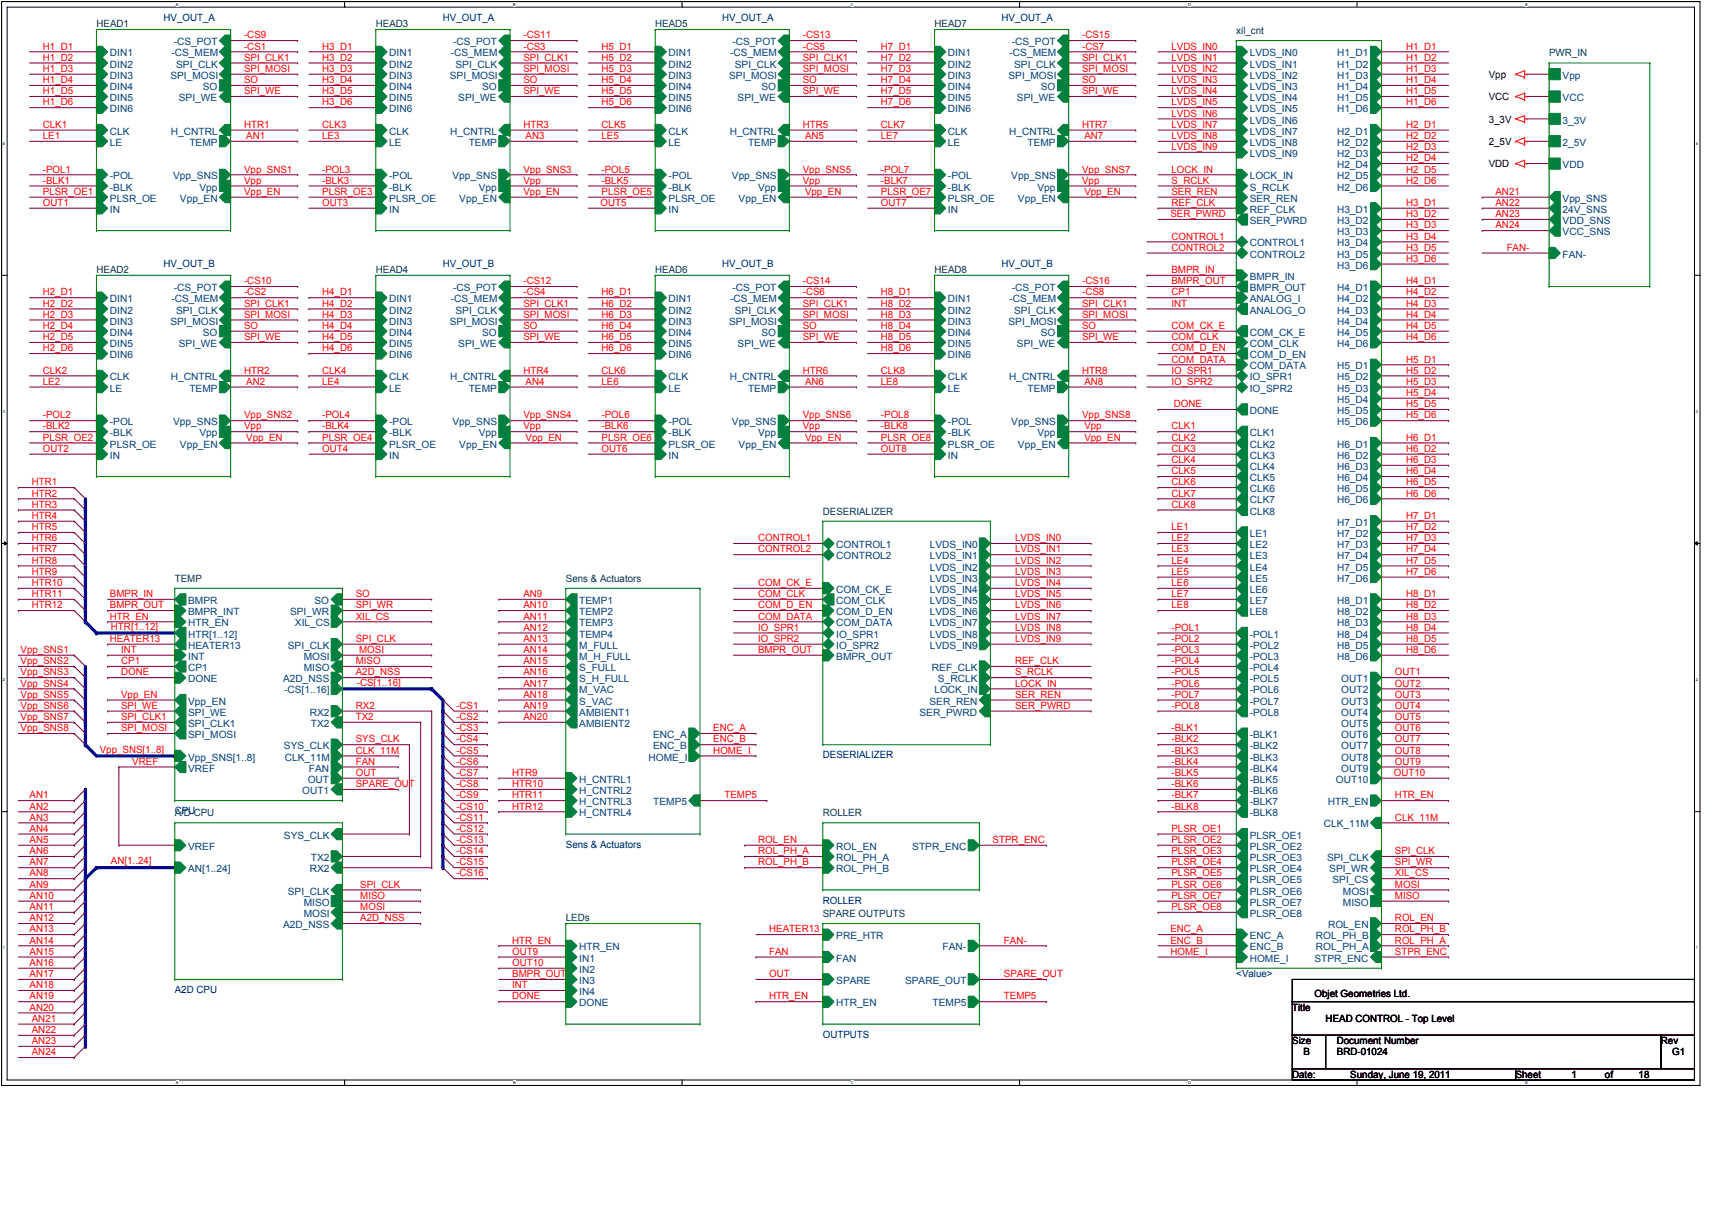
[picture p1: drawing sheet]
<svg xmlns="http://www.w3.org/2000/svg" width="420mm" height="297mm" viewBox="0 0 420 297" stroke-linecap="round" stroke-linejoin="round" font-family="sans-serif">
<defs><g id="words">
<g font-size="2.5" fill="#000080">
<text x="40.1" y="5.1">HV_OUT_A</text>
<text x="108.7" y="5.1">HV_OUT_A</text>
<text x="177.3" y="5.1">HV_OUT_A</text>
<text x="245.9" y="5.1">HV_OUT_A</text>
<text x="40.1" y="65.5">HV_OUT_B</text>
<text x="108.7" y="65.5">HV_OUT_B</text>
<text x="177.3" y="65.5">HV_OUT_B</text>
<text x="245.9" y="65.5">HV_OUT_B</text>
<text x="202" y="186.1">DESERIALIZER</text>
<text x="42.9" y="199.9">CPU</text>
<text x="138.9" y="208.1">Sens &amp; Actuators</text>
<text x="202" y="221.8">ROLLER</text>
<text x="303.5" y="239.9">&lt;Value&gt;</text>
<text x="42.9" y="243.7">A2D CPU</text>
<text x="202" y="254.7">OUTPUTS</text>
</g>
<g font-size="2.5" fill="#004040">
<text x="23.7" y="6.7">HEAD1</text>
<text x="92.3" y="6.7">HEAD3</text>
<text x="160.8" y="6.7">HEAD5</text>
<text x="229.4" y="6.7">HEAD7</text>
<text x="303.5" y="8.4">xil_cnt</text>
<text x="380.3" y="13.9">PWR_IN</text>
<text x="23.7" y="67.1">HEAD2</text>
<text x="92.3" y="67.1">HEAD4</text>
<text x="160.8" y="67.1">HEAD6</text>
<text x="229.4" y="67.1">HEAD8</text>
<text x="202" y="126.3">DESERIALIZER</text>
<text x="42.9" y="142.8">TEMP</text>
<text x="138.9" y="142.8">Sens &amp; Actuators</text>
<text x="42.9" y="200.4">A/D CPU</text>
<text x="202" y="200.4">ROLLER</text>
<text x="138.9" y="226.2">LEDs</text>
<text x="202" y="225.1">SPARE OUTPUTS</text>
</g>
<g font-size="2.5" fill="#004080">
<text x="42.6" y="11.1">-CS_POT</text>
<text x="111.2" y="11.1">-CS_POT</text>
<text x="179.8" y="11.1">-CS_POT</text>
<text x="248.4" y="11.1">-CS_POT</text>
<text x="27" y="13.9">DIN1</text>
<text x="27" y="16.6">DIN2</text>
<text x="42.1" y="13.9">-CS_MEM</text>
<text x="43.2" y="16.6">SPI_CLK</text>
<text x="95.6" y="13.9">DIN1</text>
<text x="95.6" y="16.6">DIN2</text>
<text x="110.7" y="13.9">-CS_MEM</text>
<text x="111.8" y="16.6">SPI_CLK</text>
<text x="164.1" y="13.9">DIN1</text>
<text x="164.1" y="16.6">DIN2</text>
<text x="179.2" y="13.9">-CS_MEM</text>
<text x="180.4" y="16.6">SPI_CLK</text>
<text x="232.7" y="13.9">DIN1</text>
<text x="232.7" y="16.6">DIN2</text>
<text x="247.8" y="13.9">-CS_MEM</text>
<text x="249" y="16.6">SPI_CLK</text>
<text x="306.8" y="13.9">LVDS_IN0</text>
<text x="306.8" y="16.6">LVDS_IN1</text>
<text x="328.2" y="13.9">H1_D1</text>
<text x="328.2" y="16.6">H1_D2</text>
<text x="27" y="19.4">DIN3</text>
<text x="27" y="22.1">DIN4</text>
<text x="41.8" y="19.4">SPI_MOSI</text>
<text x="49.8" y="22.1">SO</text>
<text x="95.6" y="19.4">DIN3</text>
<text x="95.6" y="22.1">DIN4</text>
<text x="110.4" y="19.4">SPI_MOSI</text>
<text x="118.3" y="22.1">SO</text>
<text x="164.1" y="19.4">DIN3</text>
<text x="164.1" y="22.1">DIN4</text>
<text x="179" y="19.4">SPI_MOSI</text>
<text x="186.9" y="22.1">SO</text>
<text x="232.7" y="19.4">DIN3</text>
<text x="232.7" y="22.1">DIN4</text>
<text x="247.6" y="19.4">SPI_MOSI</text>
<text x="255.5" y="22.1">SO</text>
<text x="306.8" y="19.4">LVDS_IN2</text>
<text x="306.8" y="22.1">LVDS_IN3</text>
<text x="328.2" y="19.4">H1_D3</text>
<text x="328.2" y="22.1">H1_D4</text>
<text x="383.6" y="19.4">Vpp</text>
<text x="27" y="24.8">DIN5</text>
<text x="27" y="27.6">DIN6</text>
<text x="43.9" y="24.8">SPI_WE</text>
<text x="95.6" y="24.8">DIN5</text>
<text x="95.6" y="27.6">DIN6</text>
<text x="112.5" y="24.8">SPI_WE</text>
<text x="164.1" y="24.8">DIN5</text>
<text x="164.1" y="27.6">DIN6</text>
<text x="181.1" y="24.8">SPI_WE</text>
<text x="232.7" y="24.8">DIN5</text>
<text x="232.7" y="27.6">DIN6</text>
<text x="249.6" y="24.8">SPI_WE</text>
<text x="306.8" y="24.8">LVDS_IN4</text>
<text x="306.8" y="27.6">LVDS_IN5</text>
<text x="328.2" y="24.8">H1_D5</text>
<text x="328.2" y="27.6">H1_D6</text>
<text x="383.6" y="24.8">VCC</text>
<text x="27" y="33.1">CLK</text>
<text x="27" y="35.8">LE</text>
<text x="42" y="33.1">H_CNTRL</text>
<text x="46.5" y="35.8">TEMP</text>
<text x="95.6" y="33.1">CLK</text>
<text x="95.6" y="35.8">LE</text>
<text x="110.5" y="33.1">H_CNTRL</text>
<text x="115.1" y="35.8">TEMP</text>
<text x="164.1" y="35.8">LE</text>
<text x="164.1" y="33.1">CLK</text>
<text x="179.1" y="33.1">H_CNTRL</text>
<text x="183.6" y="35.8">TEMP</text>
<text x="232.7" y="33.1">CLK</text>
<text x="232.7" y="35.8">LE</text>
<text x="247.7" y="33.1">H_CNTRL</text>
<text x="252.2" y="35.8">TEMP</text>
<text x="306.8" y="30.3">LVDS_IN6</text>
<text x="306.8" y="33.1">LVDS_IN7</text>
<text x="306.8" y="35.8">LVDS_IN8</text>
<text x="328.2" y="33.1">H2_D1</text>
<text x="328.2" y="35.8">H2_D2</text>
<text x="383.6" y="30.3">3_3V</text>
<text x="383.6" y="35.8">2_5V</text>
<text x="306.8" y="38.5">LVDS_IN9</text>
<text x="328.2" y="38.5">H2_D3</text>
<text x="328.2" y="41.3">H2_D4</text>
<text x="383.6" y="41.3">VDD</text>
<text x="27" y="44">-POL</text>
<text x="27" y="46.8">-BLK</text>
<text x="42.5" y="44">Vpp_SNS</text>
<text x="48.9" y="46.8">Vpp</text>
<text x="95.6" y="44">-POL</text>
<text x="95.6" y="46.8">-BLK</text>
<text x="111.1" y="44">Vpp_SNS</text>
<text x="117.5" y="46.8">Vpp</text>
<text x="164.1" y="44">-POL</text>
<text x="164.1" y="46.8">-BLK</text>
<text x="179.7" y="44">Vpp_SNS</text>
<text x="186.1" y="46.8">Vpp</text>
<text x="232.7" y="44">-POL</text>
<text x="232.7" y="46.8">-BLK</text>
<text x="248.2" y="44">Vpp_SNS</text>
<text x="254.7" y="46.8">Vpp</text>
<text x="306.8" y="44">LOCK_IN</text>
<text x="306.8" y="46.8">S_RCLK</text>
<text x="328.2" y="44">H2_D5</text>
<text x="328.2" y="46.8">H2_D6</text>
<text x="27" y="49.5">PLSR_OE</text>
<text x="27" y="52.2">IN</text>
<text x="44.2" y="49.5">Vpp_EN</text>
<text x="95.6" y="49.5">PLSR_OE</text>
<text x="95.6" y="52.2">IN</text>
<text x="112.7" y="49.5">Vpp_EN</text>
<text x="164.1" y="49.5">PLSR_OE</text>
<text x="164.1" y="52.2">IN</text>
<text x="181.3" y="49.5">Vpp_EN</text>
<text x="232.7" y="49.5">PLSR_OE</text>
<text x="232.7" y="52.2">IN</text>
<text x="249.9" y="49.5">Vpp_EN</text>
<text x="306.8" y="49.5">SER_REN</text>
<text x="306.8" y="52.2">REF_CLK</text>
<text x="328.2" y="52.2">H3_D1</text>
<text x="383.6" y="49.5">Vpp_SNS</text>
<text x="383.6" y="52.2">24V_SNS</text>
<text x="306.8" y="55">SER_PWRD</text>
<text x="328.2" y="55">H3_D2</text>
<text x="328.2" y="57.8">H3_D3</text>
<text x="383.6" y="57.8">VCC_SNS</text>
<text x="383.6" y="55">VDD_SNS</text>
<text x="306.8" y="60.5">CONTROL1</text>
<text x="306.8" y="63.3">CONTROL2</text>
<text x="328.2" y="60.5">H3_D4</text>
<text x="328.2" y="63.3">H3_D5</text>
<text x="328.2" y="66">H3_D6</text>
<text x="383.6" y="63.3">FAN-</text>
<text x="42.6" y="71.5">-CS_POT</text>
<text x="111.2" y="71.5">-CS_POT</text>
<text x="179.8" y="71.5">-CS_POT</text>
<text x="248.4" y="71.5">-CS_POT</text>
<text x="306.8" y="71.5">BMPR_OUT</text>
<text x="306.8" y="68.7">BMPR_IN</text>
<text x="328.2" y="71.5">H4_D1</text>
<text x="27" y="74.2">DIN1</text>
<text x="27" y="77">DIN2</text>
<text x="42.1" y="74.2">-CS_MEM</text>
<text x="43.2" y="77">SPI_CLK</text>
<text x="95.6" y="74.2">DIN1</text>
<text x="95.6" y="77">DIN2</text>
<text x="110.7" y="74.2">-CS_MEM</text>
<text x="111.8" y="77">SPI_CLK</text>
<text x="164.1" y="74.2">DIN1</text>
<text x="164.1" y="77">DIN2</text>
<text x="179.2" y="74.2">-CS_MEM</text>
<text x="180.4" y="77">SPI_CLK</text>
<text x="232.7" y="74.2">DIN1</text>
<text x="232.7" y="77">DIN2</text>
<text x="247.8" y="74.2">-CS_MEM</text>
<text x="249" y="77">SPI_CLK</text>
<text x="306.8" y="77">ANALOG_O</text>
<text x="306.8" y="74.2">ANALOG_I</text>
<text x="328.2" y="74.2">H4_D2</text>
<text x="328.2" y="77">H4_D3</text>
<text x="27" y="79.7">DIN3</text>
<text x="27" y="82.4">DIN4</text>
<text x="41.8" y="79.7">SPI_MOSI</text>
<text x="49.8" y="82.4">SO</text>
<text x="95.6" y="79.7">DIN3</text>
<text x="95.6" y="82.4">DIN4</text>
<text x="110.4" y="79.7">SPI_MOSI</text>
<text x="118.3" y="82.4">SO</text>
<text x="164.1" y="79.7">DIN3</text>
<text x="164.1" y="82.4">DIN4</text>
<text x="179" y="79.7">SPI_MOSI</text>
<text x="186.9" y="82.4">SO</text>
<text x="232.7" y="79.7">DIN3</text>
<text x="232.7" y="82.4">DIN4</text>
<text x="247.6" y="79.7">SPI_MOSI</text>
<text x="255.5" y="82.4">SO</text>
<text x="306.8" y="82.4">COM_CK_E</text>
<text x="328.2" y="79.7">H4_D4</text>
<text x="328.2" y="82.4">H4_D5</text>
<text x="27" y="85.2">DIN5</text>
<text x="27" y="87.9">DIN6</text>
<text x="43.9" y="85.2">SPI_WE</text>
<text x="95.6" y="85.2">DIN5</text>
<text x="95.6" y="87.9">DIN6</text>
<text x="112.5" y="85.2">SPI_WE</text>
<text x="164.1" y="85.2">DIN5</text>
<text x="164.1" y="87.9">DIN6</text>
<text x="181.1" y="85.2">SPI_WE</text>
<text x="232.7" y="85.2">DIN5</text>
<text x="232.7" y="87.9">DIN6</text>
<text x="249.6" y="85.2">SPI_WE</text>
<text x="306.8" y="87.9">COM_D_EN</text>
<text x="306.8" y="85.2">COM_CLK</text>
<text x="328.2" y="85.2">H4_D6</text>
<text x="27" y="93.4">CLK</text>
<text x="42" y="93.4">H_CNTRL</text>
<text x="95.6" y="93.4">CLK</text>
<text x="110.5" y="93.4">H_CNTRL</text>
<text x="164.1" y="93.4">CLK</text>
<text x="179.1" y="93.4">H_CNTRL</text>
<text x="232.7" y="93.4">CLK</text>
<text x="247.7" y="93.4">H_CNTRL</text>
<text x="306.8" y="93.4">IO_SPR1</text>
<text x="306.8" y="90.7">COM_DATA</text>
<text x="328.2" y="90.7">H5_D1</text>
<text x="328.2" y="93.4">H5_D2</text>
<text x="27" y="96.1">LE</text>
<text x="46.5" y="96.1">TEMP</text>
<text x="95.6" y="96.1">LE</text>
<text x="115.1" y="96.1">TEMP</text>
<text x="164.1" y="96.1">LE</text>
<text x="183.6" y="96.1">TEMP</text>
<text x="232.7" y="96.1">LE</text>
<text x="252.2" y="96.1">TEMP</text>
<text x="306.8" y="101.6">DONE</text>
<text x="306.8" y="96.1">IO_SPR2</text>
<text x="328.2" y="96.1">H5_D3</text>
<text x="328.2" y="98.9">H5_D4</text>
<text x="328.2" y="101.6">H5_D5</text>
<text x="27" y="104.4">-POL</text>
<text x="27" y="107.1">-BLK</text>
<text x="42.5" y="104.4">Vpp_SNS</text>
<text x="48.9" y="107.1">Vpp</text>
<text x="95.6" y="104.4">-POL</text>
<text x="95.6" y="107.1">-BLK</text>
<text x="111.1" y="104.4">Vpp_SNS</text>
<text x="117.5" y="107.1">Vpp</text>
<text x="164.1" y="104.4">-POL</text>
<text x="164.1" y="107.1">-BLK</text>
<text x="179.7" y="104.4">Vpp_SNS</text>
<text x="186.1" y="107.1">Vpp</text>
<text x="232.7" y="104.4">-POL</text>
<text x="232.7" y="107.1">-BLK</text>
<text x="248.2" y="104.4">Vpp_SNS</text>
<text x="254.7" y="107.1">Vpp</text>
<text x="306.8" y="107.1">CLK1</text>
<text x="328.2" y="104.4">H5_D6</text>
<text x="27" y="109.9">PLSR_OE</text>
<text x="27" y="112.6">IN</text>
<text x="44.2" y="109.9">Vpp_EN</text>
<text x="95.6" y="109.9">PLSR_OE</text>
<text x="95.6" y="112.6">IN</text>
<text x="112.7" y="109.9">Vpp_EN</text>
<text x="164.1" y="109.9">PLSR_OE</text>
<text x="164.1" y="112.6">IN</text>
<text x="181.3" y="109.9">Vpp_EN</text>
<text x="232.7" y="109.9">PLSR_OE</text>
<text x="232.7" y="112.6">IN</text>
<text x="249.9" y="109.9">Vpp_EN</text>
<text x="306.8" y="109.9">CLK2</text>
<text x="306.8" y="112.6">CLK3</text>
<text x="328.2" y="109.9">H6_D1</text>
<text x="328.2" y="112.6">H6_D2</text>
<text x="306.8" y="115.4">CLK4</text>
<text x="306.8" y="118.1">CLK5</text>
<text x="328.2" y="115.4">H6_D3</text>
<text x="328.2" y="118.1">H6_D4</text>
<text x="306.8" y="120.8">CLK6</text>
<text x="306.8" y="123.6">CLK7</text>
<text x="328.2" y="120.8">H6_D5</text>
<text x="328.2" y="123.6">H6_D6</text>
<text x="306.8" y="126.3">CLK8</text>
<text x="306.8" y="131.8">LE1</text>
<text x="328.2" y="129.1">H7_D1</text>
<text x="328.2" y="131.8">H7_D2</text>
<text x="205.3" y="134.5">CONTROL1</text>
<text x="205.3" y="137.3">CONTROL2</text>
<text x="228.3" y="134.5">LVDS_IN0</text>
<text x="228.3" y="137.3">LVDS_IN1</text>
<text x="306.8" y="134.5">LE2</text>
<text x="306.8" y="137.3">LE3</text>
<text x="328.2" y="134.5">H7_D3</text>
<text x="328.2" y="137.3">H7_D4</text>
<text x="228.3" y="140">LVDS_IN2</text>
<text x="228.3" y="142.8">LVDS_IN3</text>
<text x="306.8" y="140">LE4</text>
<text x="306.8" y="142.8">LE5</text>
<text x="328.2" y="140">H7_D5</text>
<text x="328.2" y="142.8">H7_D6</text>
<text x="46.2" y="148.3">BMPR</text>
<text x="77.2" y="148.3">SO</text>
<text x="142.2" y="148.3">TEMP1</text>
<text x="205.3" y="145.5">COM_CK_E</text>
<text x="205.3" y="148.3">COM_CLK</text>
<text x="228.3" y="145.5">LVDS_IN4</text>
<text x="228.3" y="148.3">LVDS_IN5</text>
<text x="306.8" y="145.5">LE6</text>
<text x="306.8" y="148.3">LE7</text>
<text x="328.2" y="148.3">H8_D1</text>
<text x="46.2" y="153.8">HTR_EN</text>
<text x="46.2" y="151">BMPR_INT</text>
<text x="71.2" y="151">SPI_WR</text>
<text x="72.4" y="153.8">XIL_CS</text>
<text x="142.2" y="151">TEMP2</text>
<text x="142.2" y="153.8">TEMP3</text>
<text x="205.3" y="151">COM_D_EN</text>
<text x="205.3" y="153.8">COM_DATA</text>
<text x="228.3" y="151">LVDS_IN6</text>
<text x="228.3" y="153.8">LVDS_IN7</text>
<text x="306.8" y="151">LE8</text>
<text x="328.2" y="151">H8_D2</text>
<text x="328.2" y="153.8">H8_D3</text>
<text x="46.2" y="156.5">HTR[1..12]</text>
<text x="46.2" y="162">INT</text>
<text x="46.2" y="159.3">HEATER13</text>
<text x="70.7" y="159.3">SPI_CLK</text>
<text x="74.6" y="162">MOSI</text>
<text x="142.2" y="156.5">TEMP4</text>
<text x="142.2" y="159.3">M_FULL</text>
<text x="142.2" y="162">M_H_FULL</text>
<text x="205.3" y="156.5">IO_SPR1</text>
<text x="205.3" y="162">BMPR_OUT</text>
<text x="205.3" y="159.3">IO_SPR2</text>
<text x="228.3" y="156.5">LVDS_IN8</text>
<text x="228.3" y="159.3">LVDS_IN9</text>
<text x="306.8" y="156.5">-POL1</text>
<text x="306.8" y="159.3">-POL2</text>
<text x="306.8" y="162">-POL3</text>
<text x="328.2" y="156.5">H8_D4</text>
<text x="328.2" y="159.3">H8_D5</text>
<text x="328.2" y="162">H8_D6</text>
<text x="46.2" y="167.5">DONE</text>
<text x="46.2" y="164.7">CP1</text>
<text x="69.5" y="167.5">A2D_NSS</text>
<text x="74.6" y="164.7">MISO</text>
<text x="142.2" y="167.5">S_H_FULL</text>
<text x="142.2" y="164.7">S_FULL</text>
<text x="228.8" y="164.7">REF_CLK</text>
<text x="230.2" y="167.5">S_RCLK</text>
<text x="306.8" y="164.7">-POL4</text>
<text x="306.8" y="167.5">-POL5</text>
<text x="329.3" y="167.5">OUT1</text>
<text x="46.2" y="173">Vpp_EN</text>
<text x="69.7" y="170.2">-CS[1..16]</text>
<text x="142.2" y="170.2">M_VAC</text>
<text x="142.2" y="173">S_VAC</text>
<text x="228.2" y="173">SER_REN</text>
<text x="229.4" y="170.2">LOCK_IN</text>
<text x="306.8" y="170.2">-POL6</text>
<text x="306.8" y="173">-POL7</text>
<text x="329.3" y="170.2">OUT2</text>
<text x="329.3" y="173">OUT3</text>
<text x="46.2" y="175.7">SPI_WE</text>
<text x="46.2" y="178.4">SPI_CLK1</text>
<text x="76" y="175.7">RX2</text>
<text x="76.3" y="178.4">TX2</text>
<text x="142.2" y="175.7">AMBIENT1</text>
<text x="142.2" y="178.4">AMBIENT2</text>
<text x="225.7" y="175.7">SER_PWRD</text>
<text x="306.8" y="175.7">-POL8</text>
<text x="329.3" y="175.7">OUT4</text>
<text x="329.3" y="178.4">OUT5</text>
<text x="46.2" y="181.2">SPI_MOSI</text>
<text x="69.7" y="183.9">SYS_CLK</text>
<text x="160.3" y="181.2">ENC_A</text>
<text x="160.3" y="183.9">ENC_B</text>
<text x="306.8" y="181.2">-BLK1</text>
<text x="306.8" y="183.9">-BLK2</text>
<text x="329.3" y="181.2">OUT6</text>
<text x="329.3" y="183.9">OUT7</text>
<text x="46.2" y="186.7">Vpp_SNS[1..8]</text>
<text x="46.2" y="189.4">VREF</text>
<text x="69.9" y="186.7">CLK_11M</text>
<text x="75.8" y="189.4">FAN</text>
<text x="159.2" y="186.7">HOME_I</text>
<text x="306.8" y="186.7">-BLK3</text>
<text x="306.8" y="189.4">-BLK4</text>
<text x="329.3" y="186.7">OUT8</text>
<text x="329.3" y="189.4">OUT9</text>
<text x="74.2" y="194.9">OUT1</text>
<text x="75.5" y="192.1">OUT</text>
<text x="142.2" y="192.1">H_CNTRL1</text>
<text x="142.2" y="194.9">H_CNTRL2</text>
<text x="142.2" y="197.7">H_CNTRL3</text>
<text x="160.4" y="197.7">TEMP5</text>
<text x="306.8" y="192.1">-BLK5</text>
<text x="306.8" y="194.9">-BLK6</text>
<text x="306.8" y="197.7">-BLK7</text>
<text x="326" y="197.7">HTR_EN</text>
<text x="327.9" y="192.1">OUT10</text>
<text x="142.2" y="200.4">H_CNTRL4</text>
<text x="306.8" y="200.4">-BLK8</text>
<text x="325" y="203.1">CLK_11M</text>
<text x="46.2" y="208.6">VREF</text>
<text x="69.7" y="205.9">SYS_CLK</text>
<text x="205.3" y="208.6">ROL_EN</text>
<text x="223.9" y="208.6">STPR_ENC</text>
<text x="306.8" y="205.9">PLSR_OE1</text>
<text x="306.8" y="208.6">PLSR_OE2</text>
<text x="46.2" y="214.1">AN[1..24]</text>
<text x="76" y="214.1">RX2</text>
<text x="76.3" y="211.4">TX2</text>
<text x="205.3" y="211.4">ROL_PH_A</text>
<text x="205.3" y="214.1">ROL_PH_B</text>
<text x="306.8" y="211.4">PLSR_OE3</text>
<text x="306.8" y="214.1">PLSR_OE4</text>
<text x="325.7" y="211.4">SPI_CLK</text>
<text x="326.3" y="214.1">SPI_WR</text>
<text x="70.7" y="219.6">SPI_CLK</text>
<text x="306.8" y="216.8">PLSR_OE5</text>
<text x="306.8" y="219.6">PLSR_OE6</text>
<text x="327.1" y="216.8">SPI_CS</text>
<text x="329.6" y="219.6">MOSI</text>
<text x="69.5" y="227.8">A2D_NSS</text>
<text x="74.6" y="222.3">MISO</text>
<text x="74.6" y="225.1">MOSI</text>
<text x="306.8" y="222.3">PLSR_OE7</text>
<text x="306.8" y="225.1">PLSR_OE8</text>
<text x="326" y="227.8">ROL_EN</text>
<text x="329.6" y="222.3">MISO</text>
<text x="142.2" y="233.3">HTR_EN</text>
<text x="205.3" y="230.5">PRE_HTR</text>
<text x="231.4" y="233.3">FAN-</text>
<text x="306.8" y="230.5">ENC_A</text>
<text x="306.8" y="233.3">ENC_B</text>
<text x="323" y="233.3">ROL_PH_A</text>
<text x="323" y="230.5">ROL_PH_B</text>
<text x="142.2" y="236">IN1</text>
<text x="142.2" y="238.8">IN2</text>
<text x="205.3" y="236">FAN</text>
<text x="306.8" y="236">HOME_I</text>
<text x="322.7" y="236">STPR_ENC</text>
<text x="142.2" y="241.5">IN3</text>
<text x="142.2" y="244.3">IN4</text>
<text x="205.3" y="241.5">SPARE</text>
<text x="222.2" y="241.5">SPARE_OUT</text>
<text x="142.2" y="247">DONE</text>
<text x="205.3" y="247">HTR_EN</text>
<text x="228.9" y="247">TEMP5</text>
</g>
<g font-size="2.5" fill="#f00">
<text x="59.9" y="9.4">-CS9</text>
<text x="128.5" y="9.4">-CS11</text>
<text x="197.1" y="9.4">-CS13</text>
<text x="265.6" y="9.4">-CS15</text>
<text x="10.5" y="14.9">H1_D2</text>
<text x="10.5" y="17.7">H1_D3</text>
<text x="10.5" y="12.2">H1_D1</text>
<text x="59.9" y="12.2">-CS1</text>
<text x="59.9" y="17.7">SPI_MOSI</text>
<text x="59.9" y="14.9">SPI_CLK1</text>
<text x="79.1" y="12.2">H3_D1</text>
<text x="79.1" y="14.9">H3_D2</text>
<text x="79.1" y="17.7">H3_D3</text>
<text x="128.5" y="12.2">-CS3</text>
<text x="128.5" y="14.9">SPI_CLK1</text>
<text x="128.5" y="17.7">SPI_MOSI</text>
<text x="147.7" y="12.2">H5_D1</text>
<text x="147.7" y="14.9">H5_D2</text>
<text x="147.7" y="17.7">H5_D3</text>
<text x="197.1" y="12.2">-CS5</text>
<text x="197.1" y="14.9">SPI_CLK1</text>
<text x="197.1" y="17.7">SPI_MOSI</text>
<text x="216.2" y="14.9">H7_D2</text>
<text x="216.2" y="12.2">H7_D1</text>
<text x="216.2" y="17.7">H7_D3</text>
<text x="265.6" y="12.2">-CS7</text>
<text x="265.6" y="14.9">SPI_CLK1</text>
<text x="265.6" y="17.7">SPI_MOSI</text>
<text x="287.6" y="12.2">LVDS_IN0</text>
<text x="287.6" y="14.9">LVDS_IN1</text>
<text x="287.6" y="17.7">LVDS_IN2</text>
<text x="345.2" y="17.7">H1_D3</text>
<text x="345.2" y="12.2">H1_D1</text>
<text x="345.2" y="14.9">H1_D2</text>
<text x="10.5" y="20.4">H1_D4</text>
<text x="10.5" y="23.1">H1_D5</text>
<text x="59.9" y="20.4">SO</text>
<text x="59.9" y="23.1">SPI_WE</text>
<text x="79.1" y="20.4">H3_D4</text>
<text x="79.1" y="23.1">H3_D5</text>
<text x="128.5" y="20.4">SO</text>
<text x="128.5" y="23.1">SPI_WE</text>
<text x="147.7" y="20.4">H5_D4</text>
<text x="147.7" y="23.1">H5_D5</text>
<text x="197.1" y="20.4">SO</text>
<text x="197.1" y="23.1">SPI_WE</text>
<text x="216.2" y="20.4">H7_D4</text>
<text x="216.2" y="23.1">H7_D5</text>
<text x="265.6" y="20.4">SO</text>
<text x="265.6" y="23.1">SPI_WE</text>
<text x="287.6" y="20.4">LVDS_IN3</text>
<text x="287.6" y="23.1">LVDS_IN4</text>
<text x="345.2" y="20.4">H1_D4</text>
<text x="345.2" y="23.1">H1_D5</text>
<text x="10.5" y="25.9">H1_D6</text>
<text x="79.1" y="25.9">H3_D6</text>
<text x="147.7" y="25.9">H5_D6</text>
<text x="216.2" y="25.9">H7_D6</text>
<text x="287.6" y="25.9">LVDS_IN5</text>
<text x="287.6" y="28.6">LVDS_IN6</text>
<text x="345.2" y="25.9">H1_D6</text>
<text x="10.5" y="34.1">LE1</text>
<text x="10.5" y="31.4">CLK1</text>
<text x="59.9" y="31.4">HTR1</text>
<text x="60.5" y="34.1">AN1</text>
<text x="79.1" y="34.1">LE3</text>
<text x="79.1" y="31.4">CLK3</text>
<text x="128.5" y="31.4">HTR3</text>
<text x="129" y="34.1">AN3</text>
<text x="147.7" y="31.4">CLK5</text>
<text x="147.7" y="34.1">LE5</text>
<text x="197.1" y="31.4">HTR5</text>
<text x="197.6" y="34.1">AN5</text>
<text x="216.2" y="31.4">CLK7</text>
<text x="216.2" y="34.1">LE7</text>
<text x="265.6" y="31.4">HTR7</text>
<text x="266.2" y="34.1">AN7</text>
<text x="287.6" y="31.4">LVDS_IN7</text>
<text x="287.6" y="34.1">LVDS_IN8</text>
<text x="345.2" y="31.4">H2_D1</text>
<text x="345.2" y="34.1">H2_D2</text>
<text x="287.6" y="36.8">LVDS_IN9</text>
<text x="345.2" y="39.6">H2_D4</text>
<text x="345.2" y="36.8">H2_D3</text>
<text x="10.5" y="42.3">-POL1</text>
<text x="10.5" y="47.8">PLSR_OE1</text>
<text x="10.5" y="45.1">-BLK1</text>
<text x="59.9" y="45.1">Vpp</text>
<text x="59.9" y="47.8">Vpp_EN</text>
<text x="59.9" y="42.3">Vpp_SNS1</text>
<text x="79.1" y="45.1">-BLK3</text>
<text x="79.1" y="47.8">PLSR_OE3</text>
<text x="79.1" y="42.3">-POL3</text>
<text x="128.5" y="45.1">Vpp</text>
<text x="128.5" y="47.8">Vpp_EN</text>
<text x="128.5" y="42.3">Vpp_SNS3</text>
<text x="147.7" y="47.8">PLSR_OE5</text>
<text x="147.7" y="45.1">-BLK5</text>
<text x="147.7" y="42.3">-POL5</text>
<text x="197.1" y="45.1">Vpp</text>
<text x="197.1" y="42.3">Vpp_SNS5</text>
<text x="197.6" y="47.8">Vpp_EN</text>
<text x="216.2" y="47.8">PLSR_OE7</text>
<text x="216.2" y="42.3">-POL7</text>
<text x="216.2" y="45.1">-BLK7</text>
<text x="265.6" y="45.1">Vpp</text>
<text x="265.6" y="42.3">Vpp_SNS7</text>
<text x="266.2" y="47.8">Vpp_EN</text>
<text x="287.6" y="42.3">LOCK_IN</text>
<text x="287.6" y="45.1">S_RCLK</text>
<text x="287.6" y="47.8">SER_REN</text>
<text x="345.2" y="45.1">H2_D6</text>
<text x="345.2" y="42.3">H2_D5</text>
<text x="367.1" y="47.8">AN21</text>
<text x="10.5" y="50.6">OUT1</text>
<text x="79.1" y="50.6">OUT3</text>
<text x="147.4" y="50.6">OUT5</text>
<text x="216.2" y="50.6">OUT7</text>
<text x="287.3" y="53.3">SER_PWRD</text>
<text x="287.6" y="50.6">REF_CLK</text>
<text x="345.2" y="50.6">H3_D1</text>
<text x="345.2" y="53.3">H3_D2</text>
<text x="367.1" y="50.6">AN22</text>
<text x="367.1" y="53.3">AN23</text>
<text x="287.6" y="58.8">CONTROL1</text>
<text x="345.2" y="58.8">H3_D4</text>
<text x="345.2" y="56.1">H3_D3</text>
<text x="367.1" y="56.1">AN24</text>
<text x="287.6" y="61.6">CONTROL2</text>
<text x="345.2" y="64.3">H3_D6</text>
<text x="345.2" y="61.6">H3_D5</text>
<text x="369.8" y="61.6">FAN-</text>
<text x="59.9" y="69.8">-CS10</text>
<text x="128.5" y="69.8">-CS12</text>
<text x="197.1" y="69.8">-CS14</text>
<text x="265.6" y="69.8">-CS16</text>
<text x="287.6" y="69.8">BMPR_OUT</text>
<text x="287.6" y="67">BMPR_IN</text>
<text x="345.2" y="69.8">H4_D1</text>
<text x="10.5" y="72.5">H2_D1</text>
<text x="10.5" y="75.3">H2_D2</text>
<text x="10.5" y="78">H2_D3</text>
<text x="59.9" y="72.5">-CS2</text>
<text x="59.9" y="75.3">SPI_CLK1</text>
<text x="59.9" y="78">SPI_MOSI</text>
<text x="79.1" y="78">H4_D3</text>
<text x="79.1" y="72.5">H4_D1</text>
<text x="79.1" y="75.3">H4_D2</text>
<text x="128.5" y="72.5">-CS4</text>
<text x="128.5" y="75.3">SPI_CLK1</text>
<text x="128.5" y="78">SPI_MOSI</text>
<text x="147.7" y="72.5">H6_D1</text>
<text x="147.7" y="78">H6_D3</text>
<text x="147.7" y="75.3">H6_D2</text>
<text x="197.1" y="72.5">-CS6</text>
<text x="197.1" y="75.3">SPI_CLK1</text>
<text x="197.1" y="78">SPI_MOSI</text>
<text x="216.2" y="72.5">H8_D1</text>
<text x="216.2" y="75.3">H8_D2</text>
<text x="216.2" y="78">H8_D3</text>
<text x="265.6" y="72.5">-CS8</text>
<text x="265.6" y="75.3">SPI_CLK1</text>
<text x="265.6" y="78">SPI_MOSI</text>
<text x="287.6" y="72.5">CP1</text>
<text x="287.6" y="75.3">INT</text>
<text x="345.2" y="75.3">H4_D3</text>
<text x="345.2" y="78">H4_D4</text>
<text x="345.2" y="72.5">H4_D2</text>
<text x="10.5" y="80.7">H2_D4</text>
<text x="10.5" y="83.5">H2_D5</text>
<text x="59.9" y="80.7">SO</text>
<text x="59.9" y="83.5">SPI_WE</text>
<text x="79.1" y="80.7">H4_D4</text>
<text x="79.1" y="83.5">H4_D5</text>
<text x="128.5" y="80.7">SO</text>
<text x="128.5" y="83.5">SPI_WE</text>
<text x="147.7" y="83.5">H6_D5</text>
<text x="147.7" y="80.7">H6_D4</text>
<text x="197.1" y="80.7">SO</text>
<text x="197.1" y="83.5">SPI_WE</text>
<text x="216.2" y="83.5">H8_D5</text>
<text x="216.2" y="80.7">H8_D4</text>
<text x="265.6" y="80.7">SO</text>
<text x="265.6" y="83.5">SPI_WE</text>
<text x="287.6" y="83.5">COM_CLK</text>
<text x="287.6" y="80.7">COM_CK_E</text>
<text x="345.2" y="80.7">H4_D5</text>
<text x="345.2" y="83.5">H4_D6</text>
<text x="10.5" y="86.2">H2_D6</text>
<text x="79.1" y="86.2">H4_D6</text>
<text x="147.7" y="86.2">H6_D6</text>
<text x="216.2" y="86.2">H8_D6</text>
<text x="287.6" y="86.2">COM_D_EN</text>
<text x="287.6" y="89">COM_DATA</text>
<text x="345.2" y="89">H5_D1</text>
<text x="10.5" y="94.5">LE2</text>
<text x="10.5" y="91.7">CLK2</text>
<text x="59.9" y="91.7">HTR2</text>
<text x="60.5" y="94.5">AN2</text>
<text x="79.1" y="94.5">LE4</text>
<text x="79.1" y="91.7">CLK4</text>
<text x="128.5" y="91.7">HTR4</text>
<text x="129" y="94.5">AN4</text>
<text x="147.7" y="94.5">LE6</text>
<text x="147.7" y="91.7">CLK6</text>
<text x="197.1" y="91.7">HTR6</text>
<text x="197.6" y="94.5">AN6</text>
<text x="216.2" y="94.5">LE8</text>
<text x="216.2" y="91.7">CLK8</text>
<text x="265.6" y="91.7">HTR8</text>
<text x="266.2" y="94.5">AN8</text>
<text x="287.6" y="94.5">IO_SPR2</text>
<text x="287.6" y="91.7">IO_SPR1</text>
<text x="345.2" y="94.5">H5_D3</text>
<text x="345.2" y="91.7">H5_D2</text>
<text x="288.1" y="100">DONE</text>
<text x="345.2" y="97.2">H5_D4</text>
<text x="345.2" y="100">H5_D5</text>
<text x="10.5" y="105.4">-BLK2</text>
<text x="10.5" y="102.7">-POL2</text>
<text x="59.9" y="105.4">Vpp</text>
<text x="59.9" y="102.7">Vpp_SNS2</text>
<text x="79.1" y="105.4">-BLK4</text>
<text x="79.1" y="102.7">-POL4</text>
<text x="128.5" y="105.4">Vpp</text>
<text x="128.5" y="102.7">Vpp_SNS4</text>
<text x="147.7" y="105.4">-BLK6</text>
<text x="147.7" y="102.7">-POL6</text>
<text x="197.1" y="105.4">Vpp</text>
<text x="197.1" y="102.7">Vpp_SNS6</text>
<text x="216.2" y="105.4">-BLK8</text>
<text x="216.2" y="102.7">-POL8</text>
<text x="265.6" y="102.7">Vpp_SNS8</text>
<text x="266.2" y="105.4">Vpp</text>
<text x="287.6" y="105.4">CLK1</text>
<text x="345.2" y="102.7">H5_D6</text>
<text x="10.5" y="108.2">PLSR_OE2</text>
<text x="10.5" y="110.9">OUT2</text>
<text x="60.5" y="108.2">Vpp_EN</text>
<text x="79.1" y="108.2">PLSR_OE4</text>
<text x="79.1" y="110.9">OUT4</text>
<text x="129" y="108.2">Vpp_EN</text>
<text x="147.7" y="108.2">PLSR_OE6</text>
<text x="147.7" y="110.9">OUT6</text>
<text x="197.6" y="108.2">Vpp_EN</text>
<text x="216.2" y="108.2">PLSR_OE8</text>
<text x="216.2" y="110.9">OUT8</text>
<text x="266.2" y="108.2">Vpp_EN</text>
<text x="287.6" y="108.2">CLK2</text>
<text x="287.6" y="110.9">CLK3</text>
<text x="287.6" y="113.7">CLK4</text>
<text x="345.2" y="110.9">H6_D2</text>
<text x="345.2" y="108.2">H6_D1</text>
<text x="345.2" y="113.7">H6_D3</text>
<text x="7.8" y="119.1">HTR1</text>
<text x="287.6" y="116.4">CLK5</text>
<text x="287.6" y="119.1">CLK6</text>
<text x="345.2" y="119.1">H6_D5</text>
<text x="345.2" y="116.4">H6_D4</text>
<text x="7.8" y="124.6">HTR3</text>
<text x="7.8" y="121.9">HTR2</text>
<text x="287.6" y="121.9">CLK7</text>
<text x="287.6" y="124.6">CLK8</text>
<text x="345.2" y="121.9">H6_D6</text>
<text x="7.8" y="127.4">HTR4</text>
<text x="7.8" y="130.1">HTR5</text>
<text x="287.6" y="130.1">LE1</text>
<text x="345.2" y="127.4">H7_D1</text>
<text x="345.2" y="130.1">H7_D2</text>
<text x="7.8" y="135.6">HTR7</text>
<text x="7.8" y="132.8">HTR6</text>
<text x="186.1" y="132.8">CONTROL1</text>
<text x="186.1" y="135.6">CONTROL2</text>
<text x="249.2" y="132.8">LVDS_IN0</text>
<text x="249.2" y="135.6">LVDS_IN1</text>
<text x="287.6" y="132.8">LE2</text>
<text x="287.6" y="135.6">LE3</text>
<text x="345.2" y="135.6">H7_D4</text>
<text x="345.2" y="132.8">H7_D3</text>
<text x="7.8" y="143.9">HTR10</text>
<text x="7.8" y="141.1">HTR9</text>
<text x="7.8" y="138.3">HTR8</text>
<text x="186.1" y="143.9">COM_CK_E</text>
<text x="249.2" y="138.3">LVDS_IN2</text>
<text x="249.2" y="141.1">LVDS_IN3</text>
<text x="249.2" y="143.9">LVDS_IN4</text>
<text x="287.6" y="138.3">LE4</text>
<text x="287.6" y="141.1">LE5</text>
<text x="287.6" y="143.9">LE6</text>
<text x="345.2" y="138.3">H7_D5</text>
<text x="345.2" y="141.1">H7_D6</text>
<text x="7.8" y="146.6">HTR11</text>
<text x="7.8" y="149.3">HTR12</text>
<text x="27" y="146.6">BMPR_IN</text>
<text x="27" y="149.3">BMPR_OUT</text>
<text x="87.3" y="146.6">SO</text>
<text x="87.3" y="149.3">SPI_WR</text>
<text x="128.5" y="146.6">AN9</text>
<text x="128.5" y="149.3">AN10</text>
<text x="186.1" y="146.6">COM_CLK</text>
<text x="186.1" y="149.3">COM_D_EN</text>
<text x="249.2" y="146.6">LVDS_IN5</text>
<text x="249.2" y="149.3">LVDS_IN6</text>
<text x="287.6" y="146.6">LE7</text>
<text x="287.6" y="149.3">LE8</text>
<text x="345.2" y="149.3">H8_D2</text>
<text x="345.2" y="146.6">H8_D1</text>
<text x="27" y="152.1">HTR_EN</text>
<text x="27.2" y="154.6">HTR[1..12]</text>
<text x="87.3" y="152.1">XIL_CS</text>
<text x="128.5" y="154.8">AN12</text>
<text x="128.5" y="152.1">AN11</text>
<text x="186.1" y="152.1">COM_DATA</text>
<text x="186.1" y="154.8">IO_SPR1</text>
<text x="249.2" y="152.1">LVDS_IN7</text>
<text x="249.2" y="154.8">LVDS_IN8</text>
<text x="287.6" y="154.8">-POL1</text>
<text x="345.2" y="154.8">H8_D4</text>
<text x="345.2" y="152.1">H8_D3</text>
<text x="5.1" y="160.3">Vpp_SNS1</text>
<text x="27" y="157.6">HEATER13</text>
<text x="29.7" y="160.3">INT</text>
<text x="87.3" y="157.6">SPI_CLK</text>
<text x="88.1" y="160.3">MOSI</text>
<text x="128.5" y="157.6">AN13</text>
<text x="128.5" y="160.3">AN14</text>
<text x="186.1" y="160.3">BMPR_OUT</text>
<text x="186.1" y="157.6">IO_SPR2</text>
<text x="249.2" y="157.6">LVDS_IN9</text>
<text x="287.6" y="157.6">-POL2</text>
<text x="287.6" y="160.3">-POL3</text>
<text x="345.2" y="157.6">H8_D5</text>
<text x="345.2" y="160.3">H8_D6</text>
<text x="5.1" y="165.8">Vpp_SNS3</text>
<text x="5.1" y="163">Vpp_SNS2</text>
<text x="29.7" y="165.8">DONE</text>
<text x="29.7" y="163">CP1</text>
<text x="87.3" y="163">MISO</text>
<text x="87.3" y="165.8">A2D_NSS</text>
<text x="128.5" y="163">AN15</text>
<text x="128.5" y="165.8">AN16</text>
<text x="249.2" y="163">REF_CLK</text>
<text x="249.2" y="165.8">S_RCLK</text>
<text x="287.6" y="163">-POL4</text>
<text x="287.6" y="165.8">-POL5</text>
<text x="342.4" y="165.8">OUT1</text>
<text x="5.1" y="174">Vpp_SNS6</text>
<text x="5.1" y="171.3">Vpp_SNS5</text>
<text x="5.1" y="168.5">Vpp_SNS4</text>
<text x="29.7" y="171.3">Vpp_EN</text>
<text x="29.7" y="174">SPI_WE</text>
<text x="87.3" y="174">RX2</text>
<text x="87.6" y="168.3">-CS[1..16]</text>
<text x="112" y="174">-CS1</text>
<text x="128.5" y="168.5">AN17</text>
<text x="128.5" y="171.3">AN18</text>
<text x="128.5" y="174">AN19</text>
<text x="249.2" y="168.5">LOCK_IN</text>
<text x="249.2" y="171.3">SER_REN</text>
<text x="249.2" y="174">SER_PWRD</text>
<text x="287.6" y="168.5">-POL6</text>
<text x="287.6" y="171.3">-POL7</text>
<text x="287.6" y="174">-POL8</text>
<text x="342.4" y="171.3">OUT3</text>
<text x="342.4" y="174">OUT4</text>
<text x="342.4" y="168.5">OUT2</text>
<text x="5.1" y="176.7">Vpp_SNS7</text>
<text x="5.1" y="179.5">Vpp_SNS8</text>
<text x="29.7" y="179.5">SPI_MOSI</text>
<text x="29.7" y="176.7">SPI_CLK1</text>
<text x="87.3" y="176.7">TX2</text>
<text x="112" y="176.7">-CS2</text>
<text x="112" y="179.5">-CS3</text>
<text x="128.5" y="176.7">AN20</text>
<text x="175.1" y="179.5">ENC_A</text>
<text x="287.6" y="179.5">-BLK1</text>
<text x="342.4" y="179.5">OUT6</text>
<text x="342.4" y="176.7">OUT5</text>
<text x="24.5" y="184.7">Vpp_SNS[1..8]</text>
<text x="87.3" y="182.2">SYS_CLK</text>
<text x="87.3" y="185">CLK_11M</text>
<text x="112" y="182.2">-CS4</text>
<text x="112" y="185">-CS5</text>
<text x="175.1" y="185">HOME_I</text>
<text x="175.1" y="182.2">ENC_B</text>
<text x="287.6" y="182.2">-BLK2</text>
<text x="287.6" y="185">-BLK3</text>
<text x="342.4" y="185">OUT8</text>
<text x="342.4" y="182.2">OUT7</text>
<text x="32.5" y="187.7">VREF</text>
<text x="87.3" y="187.7">FAN</text>
<text x="87.3" y="190.5">OUT</text>
<text x="112" y="187.7">-CS6</text>
<text x="112" y="190.5">-CS7</text>
<text x="125.7" y="190.5">HTR9</text>
<text x="287.6" y="187.7">-BLK4</text>
<text x="287.6" y="190.5">-BLK5</text>
<text x="342.2" y="190.5">OUT10</text>
<text x="342.4" y="187.7">OUT9</text>
<text x="7.3" y="196">AN1</text>
<text x="87.3" y="193.2">SPARE_OUT</text>
<text x="112" y="196">-CS9</text>
<text x="112" y="193.2">-CS8</text>
<text x="125.7" y="196">HTR11</text>
<text x="125.7" y="193.2">HTR10</text>
<text x="177.8" y="196">TEMP5</text>
<text x="287.6" y="193.2">-BLK6</text>
<text x="287.6" y="196">-BLK7</text>
<text x="342.4" y="196">HTR_EN</text>
<text x="7.3" y="201.4">AN3</text>
<text x="7.3" y="198.7">AN2</text>
<text x="112" y="198.7">-CS10</text>
<text x="112" y="201.4">-CS11</text>
<text x="125.7" y="198.7">HTR12</text>
<text x="287.6" y="198.7">-BLK8</text>
<text x="342.4" y="201.4">CLK_11M</text>
<text x="7.3" y="209.7">AN6</text>
<text x="7.3" y="204.2">AN4</text>
<text x="7.3" y="206.9">AN5</text>
<text x="112" y="209.7">-CS14</text>
<text x="112" y="206.9">-CS13</text>
<text x="112" y="204.2">-CS12</text>
<text x="186.1" y="209.7">ROL_PH_A</text>
<text x="186.1" y="206.9">ROL_EN</text>
<text x="243.7" y="206.9">STPR_ENC</text>
<text x="287.6" y="204.2">PLSR_OE1</text>
<text x="287.6" y="206.9">PLSR_OE2</text>
<text x="287.6" y="209.7">PLSR_OE3</text>
<text x="342.4" y="209.7">SPI_CLK</text>
<text x="7.3" y="215.1">AN8</text>
<text x="7.3" y="212.4">AN7</text>
<text x="27.2" y="212.2">AN[1..24]</text>
<text x="112" y="212.4">-CS15</text>
<text x="112" y="215.1">-CS16</text>
<text x="186.1" y="212.4">ROL_PH_B</text>
<text x="287.6" y="212.4">PLSR_OE4</text>
<text x="287.6" y="215.1">PLSR_OE5</text>
<text x="342.4" y="212.4">SPI_WR</text>
<text x="342.4" y="215.1">XIL_CS</text>
<text x="7.3" y="220.6">AN10</text>
<text x="7.3" y="217.9">AN9</text>
<text x="88.4" y="217.9">SPI_CLK</text>
<text x="88.4" y="220.6">MISO</text>
<text x="287.6" y="217.9">PLSR_OE6</text>
<text x="287.6" y="220.6">PLSR_OE7</text>
<text x="342.4" y="217.9">MOSI</text>
<text x="342.4" y="220.6">MISO</text>
<text x="7.3" y="226.1">AN12</text>
<text x="7.3" y="223.4">AN11</text>
<text x="88.4" y="223.4">MOSI</text>
<text x="88.4" y="226.1">A2D_NSS</text>
<text x="287.6" y="223.4">PLSR_OE8</text>
<text x="342.4" y="226.1">ROL_EN</text>
<text x="7.3" y="228.8">AN13</text>
<text x="7.3" y="231.6">AN14</text>
<text x="125.7" y="231.6">HTR_EN</text>
<text x="188.8" y="228.8">HEATER13</text>
<text x="246.4" y="231.6">FAN-</text>
<text x="287.3" y="228.8">ENC_A</text>
<text x="287.3" y="231.6">ENC_B</text>
<text x="342.4" y="228.8">ROL_PH_B</text>
<text x="342.4" y="231.6">ROL_PH_A</text>
<text x="7.3" y="234.4">AN15</text>
<text x="7.3" y="237.1">AN16</text>
<text x="7.3" y="239.9">AN17</text>
<text x="125.7" y="234.4">OUT9</text>
<text x="125.7" y="237.1">OUT10</text>
<text x="125.7" y="239.9">BMPR_OUT</text>
<text x="188.8" y="234.4">FAN</text>
<text x="188.8" y="239.9">OUT</text>
<text x="246.4" y="239.9">SPARE_OUT</text>
<text x="287.3" y="234.4">HOME_I</text>
<text x="342.4" y="234.4">STPR_ENC</text>
<text x="7.3" y="245.3">AN19</text>
<text x="7.3" y="242.6">AN18</text>
<text x="125.7" y="245.3">DONE</text>
<text x="125.7" y="242.6">INT</text>
<text x="188.8" y="245.3">HTR_EN</text>
<text x="246.4" y="245.3">TEMP5</text>
<text x="7.3" y="248.1">AN20</text>
<text x="7.8" y="250.8">AN21</text>
<text x="7.8" y="253.6">AN22</text>
<text x="7.8" y="256.3">AN23</text>
<text x="7.8" y="259">AN24</text>
</g>
<g font-size="2.5">
<text x="365.4" y="19.1">Vpp</text>
<text x="365.4" y="24.6">VCC</text>
<text x="365.4" y="35.5">2_5V</text>
<text x="365.4" y="30.1">3_3V</text>
<text x="365.4" y="41">VDD</text>
<text x="322.7" y="244.8">Objet Geometries Ltd.</text>
<text x="317.2" y="248.1">Title</text>
<text x="325.4" y="250.9">HEAD CONTROL - Top Level</text>
<text x="317.2" y="256.4">Size</text>
<text x="328.2" y="256.4">Document Number</text>
<text x="407.7" y="256.4">Rev</text>
<text x="319.9" y="259.1">B</text>
<text x="328.2" y="259.1">BRD-01024</text>
<text x="410.4" y="259.1">G1</text>
<text x="317.2" y="264.6">Date:</text>
<text x="331.5" y="264.6">Sunday, June 19, 2011</text>
<text x="372.1" y="264.6">Sheet</text>
<text x="385.8" y="264.6">1</text>
<text x="394" y="264.6">of</text>
<text x="402.2" y="264.6">18</text>
</g>
<g font-size="1">
<text x="43.1" y="1.4">A</text>
<text x="126" y="1.4">B</text>
<text x="208.8" y="1.4">C</text>
<text x="291.7" y="1.4">D</text>
<text x="374.5" y="1.4">E</text>
<text x=".7" y="35.5">4</text>
<text x="416.3" y="35.5">4</text>
<text x=".7" y="101.4">3</text>
<text x="416.3" y="101.4">3</text>
<text x=".7" y="167.2">2</text>
<text x="416.3" y="167.2">2</text>
<text x=".7" y="233">1</text>
<text x="416.3" y="233">1</text>
<text x="43.1" y="266.1">A</text>
<text x="126" y="266.1">B</text>
<text x="208.8" y="266.1">C</text>
<text x="291.7" y="266.1">D</text>
<text x="374.5" y="266.1">E</text>
</g>
</g></defs>
<path d="M.4 .4h416.9v266h-416.9zM1.7 1.7h414.2v263.4h-414.2z" fill="none" stroke="#000" stroke-width=".25"/>
<g fill="#fff">
<path d="M43.1 .5h.7v1.1h-.7z"/>
<path d="M43.1 265.2h.7v1.1h-.7z"/>
</g>
<path d="M84.6 .4v1.3M84.6 265.1v1.3" fill="none" stroke="#000" stroke-width=".25"/>
<g fill="#fff">
<path d="M126 .5h.6v1.1h-.6z"/>
<path d="M126 265.2h.6v1.1h-.6z"/>
</g>
<path d="M167.4 .4v1.3M167.4 265.1v1.3" fill="none" stroke="#000" stroke-width=".25"/>
<g fill="#fff">
<path d="M208.8 .5h.7v1.1h-.7z"/>
<path d="M208.8 265.2h.7v1.1h-.7z"/>
</g>
<path d="M250.3 .4v1.3M250.3 265.1v1.3" fill="none" stroke="#000" stroke-width=".25"/>
<g fill="#fff">
<path d="M291.7 .5h.7v1.1h-.7z"/>
<path d="M291.7 265.2h.7v1.1h-.7z"/>
</g>
<path d="M333.1 .4v1.3M333.1 265.1v1.3" fill="none" stroke="#000" stroke-width=".25"/>
<g fill="#fff">
<path d="M374.5 .5h.6v1.1h-.6z"/>
<path d="M374.5 265.2h.6v1.1h-.6z"/>
<path d="M.7 34.6h.6v1.1h-.6z"/>
<path d="M416.3 34.6h.5v1.1h-.5z"/>
<path d="M.7 100.5h.6v1.1h-.6z"/>
<path d="M416.3 100.5h.5v1.1h-.5z"/>
</g>
<path d="M.4 67.6h1.3M415.9 67.6h1.4" fill="none" stroke="#000" stroke-width=".25"/>
<g fill="#fff">
<path d="M.7 166.3h.6v1.1h-.6z"/>
<path d="M416.3 166.3h.5v1.1h-.5z"/>
</g>
<path d="M.4 133.4h1.3M1.1 133l.6 .4-.6 .4zM415.9 133.4l.7-.4v.8zM415.9 133.4h1.4" fill="none" stroke="#000" stroke-width=".25"/>
<path d="M1.1 133l.6 .4-.6 .4zM415.9 133.4l.7-.4v.8z" fill="#000"/>
<g fill="#fff">
<path d="M.7 232.1h.6v1.1h-.6z"/>
<path d="M416.3 232.1h.5v1.1h-.5z"/>
</g>
<path d="M.4 199.2h1.3M415.9 199.2h1.4" fill="none" stroke="#000" stroke-width=".25"/>
<g fill="none" stroke="#800040" stroke-width=".25">
<path d="M7.3 12.7h16.4M7.3 15.5h16.4M7.3 18.2h16.4M23.7 15.5h.1M23.7 18.2h.1M23.7 12.7h.1M56.6 12.7h16.5M56.6 15.5h16.5M56.6 18.2h16.5M56.6 10h16.5M73.1 12.7h.1M73.1 18.2h.1"/>
<path d="M73.1 15.5h.1M73.1 10h.1M75.8 12.7h16.5M75.8 15.5h16.5M75.8 18.2h16.5M92.3 12.7h.1M92.3 15.5h.1M92.3 18.2h.1M125.2 12.7h16.4M125.2 15.5h16.4M125.2 18.2h16.4M125.2 10h16.4"/>
<path d="M141.6 12.7h.1M141.6 15.5h.1M141.6 18.2h.1M141.6 10h.1M144.4 12.7h16.4M144.4 15.5h16.4M144.4 18.2h16.4M160.8 12.7h.1M160.8 15.5h.1M160.8 18.2h.1M193.8 12.7h16.4M193.8 15.5h16.4"/>
<path d="M193.8 18.2h16.4M193.8 10h16.4M210.2 12.7h.1M210.2 15.5h.1M210.2 18.2h.1M210.2 10h.1M213 12.7h16.4M213 15.5h16.4M213 18.2h16.4M229.4 15.5h.1M229.4 12.7h.1M229.4 18.2h.1"/>
<path d="M262.3 12.7h16.5M262.3 15.5h16.5M262.3 18.2h16.5M262.3 10h16.5M278.8 12.7h.1M278.8 15.5h.1M278.8 18.2h.1M278.8 10h.1M284.3 12.7h19.2M284.3 15.5h19.2M284.3 18.2h19.2M303.5 12.7h.1"/>
<path d="M303.5 15.5h.1M303.5 18.2h.1M374.8 18.2h5.5M380.3 18.2h.1M7.3 31.9h16.4M7.3 34.7h16.4M7.3 21h16.4M7.3 26.4h16.4M7.3 23.7h16.4M23.7 26.4h.1M23.7 21h.1M23.7 34.7h.1"/>
<path d="M23.7 23.7h.1M23.7 31.9h.1M56.6 31.9h16.5M56.6 34.7h16.5M56.6 21h16.5M56.6 23.7h16.5M73.1 31.9h.1M73.1 34.7h.1M73.1 21h.1M73.1 23.7h.1M75.8 31.9h16.5M75.8 34.7h16.5"/>
<path d="M75.8 21h16.5M75.8 26.4h16.5M75.8 23.7h16.5M92.3 34.7h.1M92.3 31.9h.1M92.3 21h.1M92.3 26.4h.1M92.3 23.7h.1M125.2 31.9h16.4M125.2 34.7h16.4M125.2 21h16.4M125.2 23.7h16.4"/>
<path d="M141.6 34.7h.1M141.6 31.9h.1M141.6 21h.1M141.6 23.7h.1M144.4 31.9h16.4M144.4 34.7h16.4M144.4 21h16.4M144.4 26.4h16.4M144.4 23.7h16.4M160.8 31.9h.1M160.8 34.7h.1M160.8 26.4h.1"/>
<path d="M160.8 21h.1M160.8 23.7h.1M193.8 31.9h16.4M193.8 34.7h16.4M193.8 21h16.4M193.8 23.7h16.4M210.2 34.7h.1M210.2 31.9h.1M210.2 21h.1M210.2 23.7h.1M213 31.9h16.4M213 34.7h16.4"/>
<path d="M213 21h16.4M213 26.4h16.4M213 23.7h16.4M229.4 31.9h.1M229.4 34.7h.1M229.4 21h.1M229.4 23.7h.1M229.4 26.4h.1M262.3 31.9h16.5M262.3 34.7h16.5M262.3 21h16.5M262.3 23.7h16.5"/>
<path d="M278.8 34.7h.1M278.8 31.9h.1M278.8 21h.1M278.8 23.7h.1M284.3 31.9h19.2M284.3 34.7h19.2M284.3 21h19.2M284.3 26.4h19.2M284.3 23.7h19.2M284.3 29.2h19.2M284.3 37.4h19.2M303.5 21h.1"/>
<path d="M303.5 23.7h.1M303.5 26.4h.1M303.5 29.2h.1M303.5 31.9h.1M303.5 34.7h.1M303.5 37.4h.1M374.8 34.7h5.5M374.8 23.7h5.5M374.8 29.2h5.5M380.3 34.7h.1M380.3 29.2h.1M380.3 23.7h.1"/>
<path d="M7.3 48.4h16.4M7.3 45.6h16.4M7.3 42.9h16.4M23.7 42.9h.1M23.7 48.4h.1M23.7 45.6h.1M56.6 48.4h16.5M56.6 45.6h16.5M73.1 45.6h.1M73.1 48.4h.1M75.8 48.4h16.5M75.8 45.6h16.5"/>
<path d="M75.8 42.9h16.5M92.3 45.6h.1M92.3 48.4h.1M92.3 42.9h.1M125.2 48.4h16.4M125.2 45.6h16.4M141.6 45.6h.1M141.6 48.4h.1M144.4 48.4h16.4M144.4 45.6h16.4M144.4 42.9h16.4M160.8 48.4h.1"/>
<path d="M160.8 45.6h.1M160.8 42.9h.1M193.8 48.4h16.4M193.8 45.6h16.4M210.2 45.6h.1M210.2 48.4h.1M213 48.4h16.4M213 45.6h16.4M213 42.9h16.4M229.4 48.4h.1M229.4 42.9h.1M229.4 45.6h.1"/>
<path d="M262.3 48.4h16.5M262.3 45.6h16.5M278.8 45.6h.1M278.8 48.4h.1M281.6 59.4h21.9M284.3 51.1h.1M284.3 48.4h19.2M284.3 45.6h19.2M284.3 42.9h19.2M284.3 51.1h19.2M284.3 53.9h19.2M303.5 42.9h.1"/>
<path d="M303.5 45.6h.1M303.5 48.4h.1M303.5 53.9h.1M303.5 59.4h.1M7.3 73.1h16.4M7.3 75.8h16.4M7.3 78.5h16.4M23.7 73.1h.1M23.7 75.8h.1M23.7 78.5h.1M56.6 73.1h16.5M56.6 75.8h16.5"/>
<path d="M56.6 78.5h16.5M56.6 70.3h16.5M73.1 73.1h.1M73.1 75.8h.1M73.1 78.5h.1M73.1 70.3h.1M75.8 78.5h.1M75.8 73.1h.1M75.8 75.8h.1M75.8 73.1h16.5M75.8 75.8h16.5M75.8 78.5h16.5"/>
<path d="M125.2 73.1h16.4M125.2 75.8h16.4M125.2 78.5h16.4M125.2 70.3h16.4M141.6 73.1h.1M141.6 75.8h.1M141.6 78.5h.1M141.6 70.3h.1M144.4 73.1h16.4M144.4 75.8h16.4M144.4 78.5h16.4M160.8 73.1h.1"/>
<path d="M160.8 78.5h.1M160.8 75.8h.1M193.8 73.1h16.4M193.8 75.8h16.4M193.8 78.5h16.4M193.8 70.3h16.4M210.2 73.1h.1M210.2 75.8h.1M210.2 78.5h.1M210.2 70.3h.1M213 73.1h16.4M213 75.8h16.4"/>
<path d="M213 78.5h16.4M229.4 73.1h.1M229.4 75.8h.1M229.4 78.5h.1M262.3 73.1h16.5M262.3 75.8h16.5M262.3 78.5h16.5M262.3 70.3h16.5M278.8 73.1h.1M278.8 75.8h.1M278.8 78.5h.1M278.8 70.3h.1"/>
<path d="M281.6 62.1h21.9M281.6 70.3h21.9M303.5 62.1h.1M303.5 70.3h.1M7.3 95h16.4M7.3 92.3h16.4M7.3 81.3h16.4M7.3 84h16.4M7.3 86.8h16.4M23.7 95h.1M23.7 81.3h.1M23.7 84h.1"/>
<path d="M23.7 86.8h.1M23.7 92.3h.1M56.6 95h16.5M56.6 92.3h16.5M56.6 81.3h16.5M56.6 84h16.5M73.1 95h.1M73.1 92.3h.1M73.1 81.3h.1M73.1 84h.1M75.8 95h.1M75.8 92.3h.1"/>
<path d="M75.8 81.3h.1M75.8 86.8h.1M75.8 84h.1M75.8 95h16.5M75.8 92.3h16.5M75.8 81.3h16.5M75.8 84h16.5M75.8 86.8h16.5M125.2 95h16.4M125.2 92.3h16.4M125.2 81.3h16.4M125.2 84h16.4"/>
<path d="M141.6 95h.1M141.6 92.3h.1M141.6 81.3h.1M141.6 84h.1M144.4 95h16.4M144.4 92.3h16.4M144.4 81.3h16.4M144.4 84h16.4M144.4 86.8h16.4M160.8 95h.1M160.8 92.3h.1M160.8 84h.1"/>
<path d="M160.8 86.8h.1M160.8 81.3h.1M193.8 95h16.4M193.8 92.3h16.4M193.8 81.3h16.4M193.8 84h16.4M210.2 95h.1M210.2 92.3h.1M210.2 81.3h.1M210.2 84h.1M213 95h16.4M213 92.3h16.4"/>
<path d="M213 81.3h16.4M213 84h16.4M213 86.8h16.4M229.4 95h.1M229.4 92.3h.1M229.4 84h.1M229.4 81.3h.1M229.4 86.8h.1M262.3 95h16.5M262.3 92.3h16.5M262.3 81.3h16.5M262.3 84h16.5"/>
<path d="M278.8 95h.1M278.8 92.3h.1M278.8 81.3h.1M278.8 84h.1M281.6 95h21.9M281.6 92.3h21.9M281.6 81.3h21.9M281.6 84h21.9M284.3 86.8h19.2M284.3 89.5h19.2M303.5 95h.1M303.5 92.3h.1"/>
<path d="M303.5 86.8h.1M303.5 89.5h.1M303.5 84h.1M303.5 81.3h.1M339.1 95h16.5M339.1 92.3h16.5M339.1 89.5h16.5M339.1 97.8h16.5M355.6 89.5h.1M355.6 97.8h.1M355.6 95h.1M355.6 92.3h.1"/>
<path d="M7.3 106h16.4M7.3 108.7h16.4M7.3 103.3h16.4M23.7 106h.1M23.7 108.7h.1M23.7 103.3h.1M56.6 106h16.5M56.6 108.7h16.5M73.1 106h.1M73.1 108.7h.1M75.8 106h.1M75.8 108.7h.1"/>
<path d="M75.8 103.3h.1M75.8 106h16.5M75.8 108.7h16.5M75.8 103.3h16.5M125.2 106h16.4M125.2 108.7h16.4M141.6 106h.1M141.6 108.7h.1M144.4 106h16.4M144.4 108.7h16.4M144.4 103.3h16.4M160.8 108.7h.1"/>
<path d="M160.8 106h.1M160.8 103.3h.1M193.8 106h16.4M193.8 108.7h16.4M210.2 106h.1M210.2 108.7h.1M213 106h16.4M213 108.7h16.4M213 103.3h16.4M229.4 108.7h.1M229.4 106h.1M229.4 103.3h.1"/>
<path d="M262.3 106h16.5M262.3 108.7h16.5M278.8 106h.1M278.8 108.7h.1M284.3 106h.1M284.3 108.7h.1M284.3 111.5h.1M284.3 114.2h.1M284.3 117h.1M284.3 119.7h.1M284.3 100.5h.1M284.3 106h19.2"/>
<path d="M284.3 108.7h19.2M284.3 119.7h19.2M284.3 111.5h19.2M284.3 100.5h19.2M284.3 114.2h19.2M284.3 117h19.2M339.1 108.7h16.5M339.1 103.3h16.5M339.1 119.7h16.5M339.1 111.5h16.5M339.1 100.5h16.5M339.1 114.2h16.5"/>
<path d="M339.1 117h16.5M355.6 103.3h.1M355.6 119.7h.1M355.6 111.5h.1M355.6 100.5h.1M355.6 108.7h.1M355.6 114.2h.1M355.6 117h.1M180 136.1h22M180 133.4h22M202 133.4h.1M202 136.1h.1"/>
<path d="M243.1 138.9h24.7M243.1 136.1h24.7M243.1 133.4h24.7M267.8 133.4h.1M267.8 136.1h.1M267.8 138.9h.1M284.3 130.7h.1M284.3 133.4h.1M284.3 136.1h.1M284.3 138.9h.1M284.3 122.4h.1M284.3 125.2h.1"/>
<path d="M284.3 138.9h19.2M284.3 136.1h19.2M284.3 130.7h19.2M284.3 122.4h19.2M284.3 133.4h19.2M284.3 125.2h19.2M339.1 138.9h16.5M339.1 136.1h16.5M339.1 127.9h16.5M339.1 130.7h16.5M339.1 122.4h16.5M339.1 133.4h16.5"/>
<path d="M355.6 138.9h.1M355.6 136.1h.1M355.6 127.9h.1M355.6 130.7h.1M355.6 122.4h.1M355.6 133.4h.1M122.4 147.1h.1M122.4 155.4h.1M122.4 149.9h.1M122.4 152.6h.1M122.4 158.1h.1M122.4 158.1h16.5"/>
<path d="M122.4 149.9h16.5M122.4 155.4h16.5M122.4 152.6h16.5M122.4 147.1h16.5M180 158.1h22M180 149.9h22M180 155.4h22M180 152.6h22M180 147.1h22M180 144.4h22M202 144.4h.1M202 147.1h.1"/>
<path d="M202 149.9h.1M202 152.6h.1M202 155.4h.1M202 158.1h.1M243.1 141.6h24.7M243.1 158.1h24.7M243.1 149.9h24.7M243.1 155.4h24.7M243.1 152.6h24.7M243.1 147.1h24.7M243.1 144.4h24.7M267.8 141.6h.1"/>
<path d="M267.8 144.4h.1M267.8 147.1h.1M267.8 149.9h.1M267.8 152.6h.1M267.8 155.4h.1M267.8 158.1h.1M284.3 155.4h.1M284.3 158.1h.1M284.3 141.6h.1M284.3 144.4h.1M284.3 147.1h.1M284.3 149.9h.1"/>
<path d="M284.3 141.6h19.2M284.3 158.1h19.2M284.3 149.9h19.2M284.3 155.4h19.2M284.3 147.1h19.2M284.3 144.4h19.2M339.1 158.1h.1M339.1 149.9h.1M339.1 155.4h.1M339.1 152.6h.1M339.1 147.1h.1M339.1 141.6h16.5"/>
<path d="M339.1 158.1h16.5M339.1 149.9h16.5M339.1 155.4h16.5M339.1 152.6h16.5M339.1 147.1h16.5M355.6 141.6h.1M26.4 166.3h.1M26.4 166.3h16.5M122.4 160.8h.1M122.4 163.6h.1M122.4 166.3h.1M122.4 169.1h.1"/>
<path d="M122.4 171.8h.1M122.4 174.5h.1M122.4 177.3h.1M122.4 160.8h16.5M122.4 163.6h16.5M122.4 166.3h16.5M122.4 169.1h16.5M122.4 171.8h16.5M122.4 174.5h16.5M122.4 177.3h16.5M180 160.8h22M202 160.8h.1"/>
<path d="M243.1 163.6h.1M243.1 163.6h24.7M243.1 166.3h24.7M243.1 169.1h24.7M243.1 171.8h24.7M243.1 174.5h24.7M267.8 166.3h.1M267.8 169.1h.1M267.8 171.8h.1M267.8 174.5h.1M284.3 160.8h.1M284.3 163.6h.1"/>
<path d="M284.3 166.3h.1M284.3 169.1h.1M284.3 171.8h.1M284.3 174.5h.1M284.3 160.8h19.2M284.3 163.6h19.2M284.3 166.3h19.2M284.3 169.1h19.2M284.3 171.8h19.2M284.3 174.5h19.2M339.1 160.8h.1M339.1 160.8h16.5"/>
<path d="M122.4 191h.1M122.4 199.3h.1M122.4 196.5h.1M122.4 193.8h.1M122.4 191h16.5M122.4 193.8h16.5M122.4 196.5h16.5M122.4 199.3h16.5M171.8 182.8h13.7M171.8 185.5h13.7M171.8 180h13.7M185.5 185.5h.1"/>
<path d="M185.5 180h.1M185.5 182.8h.1M284.3 182.8h.1M284.3 185.5h.1M284.3 188.3h.1M284.3 191h.1M284.3 193.8h.1M284.3 196.5h.1M284.3 199.3h.1M284.3 180h.1M284.3 182.8h19.2M284.3 185.5h19.2"/>
<path d="M284.3 188.3h19.2M284.3 191h19.2M284.3 193.8h19.2M284.3 196.5h19.2M284.3 199.3h19.2M284.3 180h19.2M284.3 213h.1M284.3 215.7h.1M284.3 204.7h.1M284.3 207.5h.1M284.3 210.2h.1M284.3 218.4h.1"/>
<path d="M284.3 213h19.2M284.3 215.7h19.2M284.3 204.7h19.2M284.3 207.5h19.2M284.3 210.2h19.2M284.3 218.4h19.2M339.1 213h16.5M339.1 215.7h16.5M339.1 218.4h16.5M355.6 213h.1M355.6 215.7h.1M355.6 218.4h.1"/>
<path d="M122.4 234.9h.1M122.4 237.7h.1M122.4 234.9h16.5M122.4 237.7h16.5M284.3 223.9h.1M284.3 221.2h.1M284.3 223.9h19.2M284.3 221.2h19.2M284.3 234.9h19.2M284.3 229.4h19.2M284.3 232.2h19.2M303.5 234.9h.1"/>
<path d="M303.5 229.4h.1M303.5 232.2h.1M339.1 221.2h16.5M339.1 234.9h16.5M339.1 226.7h16.5M339.1 229.4h16.5M339.1 232.2h16.5M355.6 221.2h.1M355.6 234.9h.1M355.6 226.7h.1M355.6 229.4h.1M355.6 232.2h.1"/>
<path d="M122.4 245.9h.1M122.4 245.9h16.5"/>
</g>
<path d="M108.7 204.7v2.8" fill="none" stroke="#00f" stroke-width=".8"/>
<circle cx="108.7" cy="207.5" r=".4" fill="#00f"/>
<path d="M108.7 191v2.8" fill="none" stroke="#00f" stroke-width=".8"/>
<circle cx="108.7" cy="193.8" r=".4" fill="#00f"/>
<path d="M108.7 182.8v2.7" fill="none" stroke="#00f" stroke-width=".8"/>
<circle cx="108.7" cy="185.5" r=".4" fill="#00f"/>
<path d="M108.7 207.5v2.7" fill="none" stroke="#00f" stroke-width=".8"/>
<circle cx="108.7" cy="210.2" r=".4" fill="#00f"/>
<path d="M108.7 174.5v2.8" fill="none" stroke="#00f" stroke-width=".8"/>
<circle cx="108.7" cy="177.3" r=".4" fill="#00f"/>
<path d="M108.7 180v2.8" fill="none" stroke="#00f" stroke-width=".8"/>
<circle cx="108.7" cy="182.8" r=".4" fill="#00f"/>
<path d="M26.4 147.1h16.5M42.9 147.1h.1" fill="none" stroke="#800040" stroke-width=".25"/>
<path d="M108.7 196.5v2.8" fill="none" stroke="#00f" stroke-width=".8"/>
<circle cx="108.7" cy="199.3" r=".4" fill="#00f"/>
<path d="M108.7 193.8v2.7" fill="none" stroke="#00f" stroke-width=".8"/>
<circle cx="108.7" cy="196.5" r=".4" fill="#00f"/>
<path d="M108.7 171.8v2.7" fill="none" stroke="#00f" stroke-width=".8"/>
<circle cx="108.7" cy="174.5" r=".4" fill="#00f"/>
<path d="M108.7 185.5v2.8" fill="none" stroke="#00f" stroke-width=".8"/>
<circle cx="108.7" cy="188.3" r=".4" fill="#00f"/>
<path d="M108.7 177.3v2.7" fill="none" stroke="#00f" stroke-width=".8"/>
<circle cx="108.7" cy="180" r=".4" fill="#00f"/>
<path d="M108.7 202v2.7" fill="none" stroke="#00f" stroke-width=".8"/>
<circle cx="108.7" cy="204.7" r=".4" fill="#00f"/>
<path d="M108.7 199.3v2.7" fill="none" stroke="#00f" stroke-width=".8"/>
<circle cx="108.7" cy="202" r=".4" fill="#00f"/>
<path d="M108.7 210.2v2.8" fill="none" stroke="#00f" stroke-width=".8"/>
<circle cx="108.7" cy="213" r=".4" fill="#00f"/>
<path d="M108.7 188.3v2.7" fill="none" stroke="#00f" stroke-width=".8"/>
<circle cx="108.7" cy="191" r=".4" fill="#00f"/>
<path d="M21 226.7v2.7" fill="none" stroke="#00f" stroke-width=".8"/>
<circle cx="21" cy="229.4" r=".4" fill="#00f"/>
<path d="M21 215.7v2.7" fill="none" stroke="#00f" stroke-width=".8"/>
<circle cx="21" cy="218.4" r=".4" fill="#00f"/>
<path d="M21 204.7v2.8" fill="none" stroke="#00f" stroke-width=".8"/>
<circle cx="21" cy="207.5" r=".4" fill="#00f"/>
<path d="M21 234.9v2.8" fill="none" stroke="#00f" stroke-width=".8"/>
<circle cx="21" cy="237.7" r=".4" fill="#00f"/>
<path d="M23.7 213h19.2" fill="none" stroke="#00f" stroke-width=".8"/>
<circle cx="23.7" cy="213" r=".4" fill="#00f"/>
<g fill="none" stroke="#800040" stroke-width=".25">
<path d="M56.6 42.9h16.5M73.1 42.9h.1M125.2 42.9h16.4M141.6 42.9h.1M193.8 42.9h16.4M210.2 42.9h.1M262.3 42.9h16.5M278.8 42.9h.1M56.6 103.3h16.5M73.1 103.3h.1M125.2 103.3h16.4M141.6 103.3h.1"/>
<path d="M193.8 103.3h16.4M210.2 103.3h.1M262.3 103.3h16.5M278.8 103.3h.1M84 147.1h22M84 158.1h22M84 149.9h22M84 152.6h22M106 147.1h.1M106 158.1h.1M106 149.9h.1M106 152.6h.1"/>
<path d="M84 160.8h22M84 163.6h22M84 166.3h22M106 160.8h.1M106 163.6h.1M106 166.3h.1M84 218.4h19.3M103.3 218.4h.1M84 221.2h19.3M84 223.9h19.3M84 226.7h19.3M103.3 221.2h.1"/>
<path d="M103.3 223.9h.1M103.3 226.7h.1"/>
</g>
<path d="M21 122.4v2.8" fill="none" stroke="#00f" stroke-width=".8"/>
<circle cx="21" cy="125.2" r=".4" fill="#00f"/>
<path d="M21 133.4v2.7" fill="none" stroke="#00f" stroke-width=".8"/>
<circle cx="21" cy="136.1" r=".4" fill="#00f"/>
<path d="M21 147.1v2.8" fill="none" stroke="#00f" stroke-width=".8"/>
<circle cx="21" cy="149.9" r=".4" fill="#00f"/>
<path d="M21 149.9v2.7" fill="none" stroke="#00f" stroke-width=".8"/>
<circle cx="21" cy="152.6" r=".4" fill="#00f"/>
<path d="M21 141.6v2.8" fill="none" stroke="#00f" stroke-width=".8"/>
<circle cx="21" cy="144.4" r=".4" fill="#00f"/>
<path d="M21 144.4v2.7" fill="none" stroke="#00f" stroke-width=".8"/>
<circle cx="21" cy="147.1" r=".4" fill="#00f"/>
<path d="M21 136.1v2.8" fill="none" stroke="#00f" stroke-width=".8"/>
<circle cx="21" cy="138.9" r=".4" fill="#00f"/>
<path d="M21 138.9v2.7" fill="none" stroke="#00f" stroke-width=".8"/>
<circle cx="21" cy="141.6" r=".4" fill="#00f"/>
<path d="M21 127.9v2.8" fill="none" stroke="#00f" stroke-width=".8"/>
<circle cx="21" cy="130.7" r=".4" fill="#00f"/>
<path d="M21 130.7v2.7" fill="none" stroke="#00f" stroke-width=".8"/>
<circle cx="21" cy="133.4" r=".4" fill="#00f"/>
<path d="M21 125.2v2.7" fill="none" stroke="#00f" stroke-width=".8"/>
<circle cx="21" cy="127.9" r=".4" fill="#00f"/>
<path d="M21 163.6v2.7" fill="none" stroke="#00f" stroke-width=".8"/>
<circle cx="21" cy="166.3" r=".4" fill="#00f"/>
<path d="M21 166.3v2.8" fill="none" stroke="#00f" stroke-width=".8"/>
<circle cx="21" cy="169.1" r=".4" fill="#00f"/>
<path d="M21 180v2.8" fill="none" stroke="#00f" stroke-width=".8"/>
<circle cx="21" cy="182.8" r=".4" fill="#00f"/>
<path d="M21 174.5v2.8" fill="none" stroke="#00f" stroke-width=".8"/>
<circle cx="21" cy="177.3" r=".4" fill="#00f"/>
<path d="M21 177.3v2.7" fill="none" stroke="#00f" stroke-width=".8"/>
<circle cx="21" cy="180" r=".4" fill="#00f"/>
<path d="M21 169.1v2.7" fill="none" stroke="#00f" stroke-width=".8"/>
<circle cx="21" cy="171.8" r=".4" fill="#00f"/>
<path d="M21 171.8v2.7" fill="none" stroke="#00f" stroke-width=".8"/>
<circle cx="21" cy="174.5" r=".4" fill="#00f"/>
<g fill="none" stroke="#800040" stroke-width=".25">
<path d="M374.8 40.1h5.5M380.3 40.1h.1M4.5 196.5h13.7M4.5 199.3h13.7M18.2 196.5h.1M18.2 199.3h.1M4.5 202h13.7M4.5 210.2h13.7M4.5 215.7h13.7M4.5 213h13.7M4.5 204.7h13.7M4.5 207.5h13.7"/>
<path d="M4.5 218.4h13.7M18.2 202h.1M18.2 210.2h.1M18.2 215.7h.1M18.2 213h.1M18.2 204.7h.1M18.2 207.5h.1M18.2 218.4h.1M4.5 221.2h13.7M4.5 226.7h13.7M4.5 234.9h13.7M4.5 223.9h13.7"/>
<path d="M4.5 237.7h13.7M4.5 229.4h13.7M4.5 232.2h13.7M18.2 221.2h.1M18.2 226.7h.1M18.2 234.9h.1M18.2 223.9h.1M18.2 237.7h.1M18.2 229.4h.1M18.2 232.2h.1M4.5 245.9h13.7M4.5 248.6h13.7"/>
<path d="M4.5 243.1h13.7M4.5 240.4h13.7M18.2 245.9h.1M18.2 248.6h.1M18.2 243.1h.1M18.2 240.4h.1"/>
</g>
<path d="M21 221.2v2.7" fill="none" stroke="#00f" stroke-width=".8"/>
<circle cx="21" cy="223.9" r=".4" fill="#00f"/>
<path d="M21 223.9v2.8" fill="none" stroke="#00f" stroke-width=".8"/>
<circle cx="21" cy="226.7" r=".4" fill="#00f"/>
<path d="M21 218.4v2.8" fill="none" stroke="#00f" stroke-width=".8"/>
<circle cx="21" cy="221.2" r=".4" fill="#00f"/>
<path d="M21 229.4v2.8" fill="none" stroke="#00f" stroke-width=".8"/>
<circle cx="21" cy="232.2" r=".4" fill="#00f"/>
<path d="M21 232.2v2.7" fill="none" stroke="#00f" stroke-width=".8"/>
<circle cx="21" cy="234.9" r=".4" fill="#00f"/>
<path d="M21 207.5v2.7" fill="none" stroke="#00f" stroke-width=".8"/>
<circle cx="21" cy="210.2" r=".4" fill="#00f"/>
<path d="M21 210.2v2.8" fill="none" stroke="#00f" stroke-width=".8"/>
<circle cx="21" cy="213" r=".4" fill="#00f"/>
<path d="M21 213v2.7" fill="none" stroke="#00f" stroke-width=".8"/>
<circle cx="21" cy="215.7" r=".4" fill="#00f"/>
<path d="M21 240.4v2.7" fill="none" stroke="#00f" stroke-width=".8"/>
<circle cx="21" cy="243.1" r=".4" fill="#00f"/>
<path d="M21 243.1v2.8" fill="none" stroke="#00f" stroke-width=".8"/>
<circle cx="21" cy="245.9" r=".4" fill="#00f"/>
<path d="M21 245.9v2.7" fill="none" stroke="#00f" stroke-width=".8"/>
<circle cx="21" cy="248.6" r=".4" fill="#00f"/>
<path d="M21 237.7v2.7" fill="none" stroke="#00f" stroke-width=".8"/>
<circle cx="21" cy="240.4" r=".4" fill="#00f"/>
<path d="M21 202v2.7" fill="none" stroke="#00f" stroke-width=".8"/>
<circle cx="21" cy="202" r=".4" fill="#00f"/>
<path d="M21 193.8v2.7" fill="none" stroke="#00f" stroke-width=".8"/>
<circle cx="21" cy="193.8" r=".4" fill="#00f"/>
<path d="M21 196.5v2.8" fill="none" stroke="#00f" stroke-width=".8"/>
<circle cx="21" cy="196.5" r=".4" fill="#00f"/>
<path d="M21 199.3v2.7" fill="none" stroke="#00f" stroke-width=".8"/>
<circle cx="21" cy="199.3" r=".4" fill="#00f"/>
<path d="M4.5 251.4h13.7M4.5 254.1h13.7M4.5 256.8h13.7M4.5 259.6h13.7M18.2 251.4h.1M18.2 254.1h.1M18.2 256.8h.1M18.2 259.6h.1" fill="none" stroke="#800040" stroke-width=".25"/>
<path d="M21 248.6v2.8" fill="none" stroke="#00f" stroke-width=".8"/>
<circle cx="21" cy="251.4" r=".4" fill="#00f"/>
<path d="M21 251.4v2.7" fill="none" stroke="#00f" stroke-width=".8"/>
<circle cx="21" cy="254.1" r=".4" fill="#00f"/>
<path d="M21 254.1v2.7" fill="none" stroke="#00f" stroke-width=".8"/>
<circle cx="21" cy="256.8" r=".4" fill="#00f"/>
<g fill="none" stroke="#800040" stroke-width=".25">
<path d="M339.1 18.2h.1M339.1 12.7h.1M339.1 15.5h.1M339.1 18.2h16.5M339.1 12.7h16.5M339.1 15.5h16.5M339.1 26.4h.1M339.1 31.9h.1M339.1 21h.1M339.1 37.4h.1M339.1 23.7h.1M339.1 34.7h.1"/>
<path d="M339.1 26.4h16.5M339.1 31.9h16.5M339.1 21h16.5M339.1 37.4h16.5M339.1 23.7h16.5M339.1 34.7h16.5M7.3 51.1h16.4M23.7 51.1h.1M75.8 51.1h16.5M92.3 51.1h.1M144.4 51.1h16.4M160.8 51.1h.1"/>
<path d="M213 51.1h16.4M229.4 51.1h.1M339.1 51.1h.1M339.1 40.1h.1M339.1 53.9h.1M339.1 45.6h.1M339.1 59.4h.1M339.1 42.9h.1M339.1 56.6h.1M339.1 51.1h16.5M339.1 53.9h16.5M339.1 56.6h16.5"/>
<path d="M339.1 40.1h16.5M339.1 45.6h16.5M339.1 59.4h16.5M339.1 42.9h16.5M363.8 48.4h.1M363.8 51.1h.1M363.8 53.9h.1M363.8 56.6h.1M363.8 48.4h16.5M363.8 51.1h16.5M363.8 53.9h16.5M363.8 56.6h16.5"/>
<path d="M281.6 67.6h.1M281.6 75.8h21.9M281.6 73.1h21.9M281.6 67.6h21.9M303.5 73.1h.1M303.5 75.8h.1M339.1 75.8h.1M339.1 64.8h.1M339.1 78.5h.1M339.1 62.1h.1M339.1 73.1h.1M339.1 70.3h.1"/>
<path d="M339.1 75.8h16.5M339.1 64.8h16.5M339.1 78.5h16.5M339.1 62.1h16.5M339.1 73.1h16.5M339.1 70.3h16.5M339.1 81.3h.1M339.1 84h.1M339.1 81.3h16.5M339.1 84h16.5M7.3 111.5h16.4M23.7 111.5h.1"/>
<path d="M75.8 111.5h16.5M92.3 111.5h.1M144.4 111.5h16.4M160.8 111.5h.1M213 111.5h16.4M229.4 111.5h.1M4.5 144.4h.1M4.5 144.4h13.7M26.4 152.6h.1M26.4 149.9h.1M26.4 152.6h16.5M26.4 149.9h16.5"/>
<path d="M26.4 171.8h.1M26.4 177.3h.1M26.4 174.5h.1M26.4 163.6h.1M26.4 160.8h.1M26.4 171.8h16.5M26.4 174.5h16.5M26.4 177.3h16.5M26.4 163.6h16.5M26.4 160.8h16.5M84 177.3h.1M84 177.3h19.3"/>
<path d="M111.5 177.3h8.2M119.7 177.3h.1M339.1 171.8h16.5M339.1 174.5h16.5M339.1 166.3h16.5M339.1 169.1h16.5M339.1 177.3h16.5M355.6 171.8h.1M355.6 174.5h.1M355.6 166.3h.1M355.6 169.1h.1M355.6 177.3h.1"/>
<path d="M26.4 180h.1M26.4 180h16.5M84 182.8h16.5M100.5 182.8h.1M100.5 182.8v21.9M111.5 199.3h8.2M119.7 199.3h.1M339.1 188.3h16.5M339.1 185.5h16.5M339.1 182.8h16.5M339.1 180h16.5M339.1 191h16.5"/>
<path d="M339.1 196.5h16.5M355.6 188.3h.1M355.6 185.5h.1M355.6 182.8h.1M355.6 180h.1M355.6 191h.1M355.6 196.5h.1M100.5 204.7h.1M111.5 213h8.2M119.7 213h.1M339.1 210.2h16.5M339.1 202h16.5"/>
<path d="M355.6 210.2h.1M355.6 202h.1M122.4 232.2h.1M122.4 232.2h16.5M122.4 240.4h16.5M122.4 243.1h16.5M138.9 240.4h.1M138.9 243.1h.1"/>
</g>
<path d="M23.7 185.5h19.2" fill="none" stroke="#00f" stroke-width=".8"/>
<circle cx="42.9" cy="185.5" r=".4" fill="#00f"/>
<g fill="none" stroke="#800040" stroke-width=".25">
<path d="M4.5 119.7h.1M4.5 119.7h13.7M4.5 125.2h.1M4.5 136.1h.1M4.5 127.9h.1M4.5 130.7h.1M4.5 122.4h.1M4.5 125.2h13.7M4.5 136.1h13.7M4.5 127.9h13.7M4.5 130.7h13.7M4.5 122.4h13.7"/>
<path d="M4.5 147.1h.1M4.5 141.6h.1M4.5 149.9h.1M4.5 147.1h13.7M4.5 141.6h13.7M4.5 149.9h13.7M4.5 174.5h13.7M4.5 177.3h13.7M4.5 166.3h13.7M4.5 171.8h13.7M4.5 160.8h13.7M18.2 174.5h.1"/>
<path d="M18.2 177.3h.1M18.2 166.3h.1M18.2 171.8h.1M18.2 160.8h.1M84 174.5h22M103.3 177.3h.1M103.3 177.3v32.9M106 174.5h.1M106 174.5v38.5M111.5 174.5h8.2M119.7 174.5h.1M4.5 180h13.7"/>
<path d="M18.2 180h.1M29.2 188.3h.1M29.2 188.3h13.7M29.2 188.3v19.2M42.9 188.3h.1M111.5 188.3h8.2M111.5 196.5h8.2M111.5 182.8h8.2M111.5 180h8.2M111.5 193.8h8.2M111.5 191h8.2M111.5 185.5h8.2"/>
<path d="M119.7 188.3h.1M119.7 196.5h.1M119.7 182.8h.1M119.7 180h.1M119.7 193.8h.1M119.7 191h.1M119.7 185.5h.1M29.2 207.5h.1M29.2 207.5h13.7M84 204.7h.1M84 210.2h19.3M84 204.7h16.5"/>
<path d="M103.3 210.2h.1M106 213h.1M111.5 215.7h8.2M111.5 210.2h8.2M111.5 207.5h8.2M111.5 202h8.2M119.7 215.7h.1M119.7 210.2h.1M119.7 202h.1M119.7 207.5h.1"/>
</g>
<path d="M84 169.1h22" fill="none" stroke="#00f" stroke-width=".8"/>
<circle cx="106" cy="169.1" r=".4" fill="#00f"/>
<path d="M4.5 133.4h.1M4.5 133.4h13.7M84 213h22M106 213h.1M111.5 204.7h8.2M119.7 204.7h.1" fill="none" stroke="#800040" stroke-width=".25"/>
<path d="M23.7 155.4h19.2" fill="none" stroke="#00f" stroke-width=".8"/>
<circle cx="23.7" cy="155.4" r=".4" fill="#00f"/>
<g fill="none" stroke="#800040" stroke-width=".25">
<path d="M363.8 62.1h16.5M380.3 62.1h.1M4.5 138.9h.1M4.5 138.9h13.7M26.4 158.1h.1M26.4 158.1h16.5M4.5 163.6h13.7M4.5 169.1h13.7M18.2 163.6h.1M18.2 169.1h.1M84 185.5h13.8M84 188.3h13.8"/>
<path d="M84 191h13.8M84 193.8h13.8M97.8 185.5h.1M97.8 188.3h.1M97.8 191h.1M97.8 193.8h.1M171.8 196.5h16.5M188.3 196.5h.1M182.8 210.2h.1M182.8 207.5h.1M182.8 213h.1M182.8 210.2h19.2"/>
<path d="M182.8 207.5h19.2M182.8 213h19.2M240.4 207.5h16.4M256.8 207.5h.1M185.5 234.9h.1M185.5 234.9h16.5M185.5 229.4h16.5M202 229.4h.1M240.4 232.2h16.4M256.8 232.2h.1M185.5 245.9h.1M185.5 240.4h16.5"/>
<path d="M185.5 245.9h16.5M202 240.4h.1M240.4 240.4h16.4M240.4 245.9h16.4M256.8 240.4h.1M256.8 245.9h.1"/>
</g>
<g fill="none" stroke="#f00" stroke-width=".25">
<path d="M372.1 18.2h.1M372.1 18.2l2.2 .8M374.3 19h.1M374.3 17.4h.1M374.3 17.4v1.6M374.3 18.2h.5M374.3 17.4l-2.2 .8M374.8 18.2h.1M372.1 34.7h.1M372.1 29.2h.1M372.1 23.7h.1M372.1 34.7l2.2 .8"/>
<path d="M372.1 29.2l2.2 .8M372.1 23.7l2.2 .8M374.3 35.5h.1M374.3 33.8h.1M374.3 30h.1M374.3 28.4h.1M374.3 24.5h.1M374.3 22.9h.1M374.3 39.3h.1M374.3 22.9v1.6M374.3 28.4v1.6M374.3 33.8v1.7"/>
<path d="M374.3 39.3v1.7M374.3 34.7h.5M374.3 33.8l-2.2 .9M374.3 29.2h.5M374.3 28.4l-2.2 .8M374.3 23.7h.5M374.3 22.9l-2.2 .8M374.3 39.3l-2.2 .8M374.8 34.7h.1M374.8 29.2h.1M374.8 23.7h.1M372.1 40.1h.1"/>
<path d="M372.1 40.1l2.2 .9M374.3 41h.1M374.3 40.1h.5M374.8 40.1h.1"/>
</g>
<path d="M23.7 213l-2.7 2.7" fill="none" stroke="#00f" stroke-width=".8"/>
<circle cx="21" cy="215.7" r=".4" fill="#00f"/>
<g fill="none" stroke="#800040" stroke-width=".25">
<path d="M18.2 138.9h.1M18.2 138.9l2.8 2.7M18.2 163.6h.1M18.2 163.6l2.8 2.7M18.2 199.3h.1M18.2 196.5h.1M21 196.5l-2.8 2.8M21 199.3l-2.8 2.7M21 193.8l-2.8 2.7M108.7 199.3h.1M108.7 193.8h.1M108.7 196.5h.1"/>
<path d="M108.7 199.3l2.8 2.7M108.7 193.8l2.8 2.7M108.7 196.5l2.8 2.8M18.2 213h.1M18.2 210.2h.1M18.2 207.5h.1M18.2 202h.1M18.2 218.4h.1M18.2 215.7h.1M18.2 204.7h.1M21 210.2l-2.8 2.8M21 207.5l-2.8 2.7"/>
<path d="M21 204.7l-2.8 2.8M21 215.7l-2.8 2.7M21 213l-2.8 2.7M21 218.4l-2.8 2.8M21 202l-2.8 2.7M108.7 204.7h.1M108.7 204.7l2.8 2.8M18.2 229.4h.1M18.2 237.7h.1M18.2 234.9h.1M18.2 226.7h.1M18.2 232.2h.1"/>
<path d="M18.2 223.9h.1M18.2 221.2h.1M21 237.7l-2.8 2.7M21 226.7l-2.8 2.7M21 234.9l-2.8 2.8M21 232.2l-2.8 2.7M21 223.9l-2.8 2.8M21 229.4l-2.8 2.8M21 221.2l-2.8 2.7M18.2 240.4h.1M18.2 243.1h.1M18.2 248.6h.1"/>
<path d="M18.2 245.9h.1M18.2 251.4h.1M18.2 254.1h.1M18.2 256.8h.1M18.2 259.6h.1M21 240.4l-2.8 2.7M21 245.9l-2.8 2.7M21 243.1l-2.8 2.8M21 248.6l-2.8 2.8M21 251.4l-2.8 2.7M21 254.1l-2.8 2.7M21 256.8l-2.8 2.8"/>
</g>
<path d="M21 182.8l2.7 2.7" fill="none" stroke="#00f" stroke-width=".8"/>
<circle cx="21" cy="182.8" r=".4" fill="#00f"/>
<g fill="none" stroke="#800040" stroke-width=".25">
<path d="M18.2 130.7h.1M18.2 122.4h.1M18.2 130.7l2.8 2.7M18.2 122.4l2.8 2.8M18.2 149.9h.1M18.2 149.9l2.8 2.7M18.2 174.5h.1M18.2 174.5l2.8 2.8M108.7 188.3h.1M108.7 191h.1M108.7 185.5h.1M108.7 188.3l2.8 2.7"/>
<path d="M108.7 191l2.8 2.8M108.7 185.5l2.8 2.8"/>
</g>
<path d="M106 169.1l2.7 2.7" fill="none" stroke="#00f" stroke-width=".8"/>
<circle cx="106" cy="169.1" r=".4" fill="#00f"/>
<path d="M18.2 133.4h.1M18.2 133.4l2.8 2.7M18.2 141.6h.1M18.2 141.6l2.8 2.8M18.2 166.3h.1M18.2 166.3l2.8 2.8M108.7 177.3h.1M108.7 177.3l2.8 2.7M108.7 210.2h.1M108.7 210.2l2.8 2.8" fill="none" stroke="#800040" stroke-width=".25"/>
<path d="M21 152.6l2.7 2.8" fill="none" stroke="#00f" stroke-width=".8"/>
<circle cx="21" cy="152.6" r=".4" fill="#00f"/>
<g fill="none" stroke="#800040" stroke-width=".25">
<path d="M18.2 119.7h.1M18.2 119.7l2.8 2.7M18.2 125.2h.1M18.2 136.1h.1M18.2 127.9h.1M18.2 125.2l2.8 2.7M18.2 136.1l2.8 2.8M18.2 127.9l2.8 2.8M18.2 144.4h.1M18.2 147.1h.1M18.2 144.4l2.8 2.7M18.2 147.1l2.8 2.8"/>
<path d="M18.2 177.3h.1M18.2 169.1h.1M18.2 160.8h.1M18.2 171.8h.1M18.2 177.3l2.8 2.7M18.2 169.1l2.8 2.7M18.2 160.8l2.8 2.8M18.2 171.8l2.8 2.7M108.7 171.8h.1M108.7 174.5h.1M108.7 171.8l2.8 2.7M108.7 174.5l2.8 2.8"/>
<path d="M18.2 180h.1M18.2 180l2.8 2.8M108.7 182.8h.1M108.7 180h.1M108.7 182.8l2.8 2.7M108.7 180l2.8 2.8M108.7 213h.1M108.7 202h.1M108.7 207.5h.1M108.7 213l2.8 2.7M108.7 202l2.8 2.7M108.7 207.5l2.8 2.7"/>
</g>
<path d="M317.2 240.4h98.7v5.5h-98.7zM317.2 245.9h98.7v8.2h-98.7zM317.2 254.1h8.2v8.2h-8.2zM325.4 254.1h82.3v8.2h-82.3zM407.7 254.1h8.2v8.2h-8.2zM317.2 262.3h54.9v2.8h-54.9zM372.1 262.3h43.8v2.8h-43.8z" fill="none" stroke="#000" stroke-width=".25"/>
<path d="M202 206.1h1.4l1.3 1.4-1.3 1.3h-1.4z" fill-rule="evenodd" fill="#008040"/>
<path d="M202 206.1h1.4l1.3 1.4-1.3 1.3h-1.4z" fill="none" stroke="#008040" stroke-width=".25"/>
<path d="M202 208.8h1.4l1.3 1.4-1.3 1.4h-1.4z" fill-rule="evenodd" fill="#008040"/>
<path d="M202 208.8h1.4l1.3 1.4-1.3 1.4h-1.4z" fill="none" stroke="#008040" stroke-width=".25"/>
<path d="M202 211.6h1.4l1.3 1.4-1.3 1.3h-1.4z" fill-rule="evenodd" fill="#008040"/>
<path d="M202 211.6h1.4l1.3 1.4-1.3 1.3h-1.4z" fill="none" stroke="#008040" stroke-width=".25"/>
<path d="M237.7 206.1h1.3l1.4 1.4-1.4 1.3h-1.3z" fill-rule="evenodd" fill="#008040"/>
<path d="M237.7 206.1h1.3l1.4 1.4-1.4 1.3h-1.3z" fill="none" stroke="#008040" stroke-width=".25"/>
<path d="M202 218.4h.1M202 202h.1M202 202h38.4M202 218.4h38.4M202 202v16.4M240.4 202h.1M240.4 218.4h.1M240.4 202v16.4" fill="none" stroke="#008000" stroke-width=".25"/>
<path d="M229.4 11.4h1.4l1.4 1.3-1.4 1.4h-1.4z" fill-rule="evenodd" fill="#008040"/>
<path d="M229.4 11.4h1.4l1.4 1.3-1.4 1.4h-1.4z" fill="none" stroke="#008040" stroke-width=".25"/>
<path d="M229.4 14.1h1.4l1.4 1.4-1.4 1.3h-1.4z" fill-rule="evenodd" fill="#008040"/>
<path d="M229.4 14.1h1.4l1.4 1.4-1.4 1.3h-1.4z" fill="none" stroke="#008040" stroke-width=".25"/>
<path d="M229.4 30.5h1.4l1.4 1.4-1.4 1.4h-1.4z" fill-rule="evenodd" fill="#008040"/>
<path d="M229.4 30.5h1.4l1.4 1.4-1.4 1.4h-1.4z" fill="none" stroke="#008040" stroke-width=".25"/>
<path d="M229.4 41.5h1.4l1.4 1.4-1.4 1.3h-1.4z" fill-rule="evenodd" fill="#008040"/>
<path d="M229.4 41.5h1.4l1.4 1.4-1.4 1.3h-1.4z" fill="none" stroke="#008040" stroke-width=".25"/>
<path d="M229.4 44.2h1.4l1.4 1.4-1.4 1.4h-1.4z" fill-rule="evenodd" fill="#008040"/>
<path d="M229.4 44.2h1.4l1.4 1.4-1.4 1.4h-1.4z" fill="none" stroke="#008040" stroke-width=".25"/>
<path d="M229.4 47h1.4l1.4 1.4-1.4 1.4h-1.4z" fill-rule="evenodd" fill="#008040"/>
<path d="M229.4 47h1.4l1.4 1.4-1.4 1.4h-1.4z" fill="none" stroke="#008040" stroke-width=".25"/>
<path d="M229.4 33.3h1.4l1.4 1.4-1.4 1.3h-1.4z" fill-rule="evenodd" fill="#008040"/>
<path d="M229.4 33.3h1.4l1.4 1.4-1.4 1.3h-1.4z" fill="none" stroke="#008040" stroke-width=".25"/>
<path d="M259.6 44.2h2.7v2.8h-2.7z" fill-rule="evenodd" fill="#008040"/>
<path d="M259.6 44.2h2.7v2.8h-2.7z" fill="none" stroke="#008040" stroke-width=".25"/>
<path d="M261 47h1.3v2.8h-1.3l-1.4-1.4z" fill-rule="evenodd" fill="#008040"/>
<path d="M261 47h1.3v2.8h-1.3l-1.4-1.4z" fill="none" stroke="#008040" stroke-width=".25"/>
<path d="M229.4 16.8h1.4l1.4 1.4-1.4 1.4h-1.4z" fill-rule="evenodd" fill="#008040"/>
<path d="M229.4 16.8h1.4l1.4 1.4-1.4 1.4h-1.4z" fill="none" stroke="#008040" stroke-width=".25"/>
<path d="M229.4 19.6h1.4l1.4 1.4-1.4 1.3h-1.4z" fill-rule="evenodd" fill="#008040"/>
<path d="M229.4 19.6h1.4l1.4 1.4-1.4 1.3h-1.4z" fill="none" stroke="#008040" stroke-width=".25"/>
<path d="M229.4 22.3h1.4l1.4 1.4-1.4 1.4h-1.4z" fill-rule="evenodd" fill="#008040"/>
<path d="M229.4 22.3h1.4l1.4 1.4-1.4 1.4h-1.4z" fill="none" stroke="#008040" stroke-width=".25"/>
<path d="M229.4 25.1h1.4l1.4 1.3-1.4 1.4h-1.4z" fill-rule="evenodd" fill="#008040"/>
<path d="M229.4 25.1h1.4l1.4 1.3-1.4 1.4h-1.4z" fill="none" stroke="#008040" stroke-width=".25"/>
<path d="M259.6 33.3h1.4l1.3 1.4-1.3 1.3h-1.4z" fill-rule="evenodd" fill="#008040"/>
<path d="M259.6 33.3h1.4l1.3 1.4-1.3 1.3h-1.4z" fill="none" stroke="#008040" stroke-width=".25"/>
<path d="M261 30.5h1.3v2.8h-1.3l-1.4-1.4z" fill-rule="evenodd" fill="#008040"/>
<path d="M261 30.5h1.3v2.8h-1.3l-1.4-1.4z" fill="none" stroke="#008040" stroke-width=".25"/>
<path d="M259.6 12.7l1.4-1.3h1.3v2.7h-1.3z" fill-rule="evenodd" fill="#008040"/>
<path d="M259.6 12.7l1.4-1.3h1.3v2.7h-1.3z" fill="none" stroke="#008040" stroke-width=".25"/>
<path d="M259.6 15.5l1.4-1.4h1.3v2.7h-1.3z" fill-rule="evenodd" fill="#008040"/>
<path d="M259.6 15.5l1.4-1.4h1.3v2.7h-1.3z" fill="none" stroke="#008040" stroke-width=".25"/>
<path d="M261 16.8h1.3v2.8h-1.3l-1.4-1.4z" fill-rule="evenodd" fill="#008040"/>
<path d="M261 16.8h1.3v2.8h-1.3l-1.4-1.4z" fill="none" stroke="#008040" stroke-width=".25"/>
<path d="M259.6 19.6h2.7v2.7h-2.7z" fill-rule="evenodd" fill="#008040"/>
<path d="M259.6 19.6h2.7v2.7h-2.7z" fill="none" stroke="#008040" stroke-width=".25"/>
<path d="M259.6 10l1.4-1.4h1.3v2.8h-1.3z" fill-rule="evenodd" fill="#008040"/>
<path d="M259.6 10l1.4-1.4h1.3v2.8h-1.3z" fill="none" stroke="#008040" stroke-width=".25"/>
<path d="M259.6 23.7l1.4-1.4h1.3v2.8h-1.3z" fill-rule="evenodd" fill="#008040"/>
<path d="M259.6 23.7l1.4-1.4h1.3v2.8h-1.3z" fill="none" stroke="#008040" stroke-width=".25"/>
<path d="M259.6 41.5h1.4l1.3 1.4-1.3 1.3h-1.4z" fill-rule="evenodd" fill="#008040"/>
<path d="M259.6 41.5h1.4l1.3 1.4-1.3 1.3h-1.4z" fill="none" stroke="#008040" stroke-width=".25"/>
<path d="M229.4 49.8h1.4l1.4 1.3-1.4 1.4h-1.4z" fill-rule="evenodd" fill="#008040"/>
<path d="M229.4 49.8h1.4l1.4 1.3-1.4 1.4h-1.4z" fill="none" stroke="#008040" stroke-width=".25"/>
<path d="M229.4 7.3h.1M229.4 7.3h32.9M229.4 7.3v49.3M262.3 7.3h.1M262.3 7.3v49.3M229.4 56.6h.1M229.4 56.6h32.9M262.3 56.6h.1" fill="none" stroke="#008000" stroke-width=".25"/>
<path d="M92.3 71.7h1.3l1.4 1.4-1.4 1.3h-1.3z" fill-rule="evenodd" fill="#008040"/>
<path d="M92.3 71.7h1.3l1.4 1.4-1.4 1.3h-1.3z" fill="none" stroke="#008040" stroke-width=".25"/>
<path d="M92.3 74.4h1.3l1.4 1.4-1.4 1.4h-1.3z" fill-rule="evenodd" fill="#008040"/>
<path d="M92.3 74.4h1.3l1.4 1.4-1.4 1.4h-1.3z" fill="none" stroke="#008040" stroke-width=".25"/>
<path d="M92.3 90.9h1.3l1.4 1.4-1.4 1.3h-1.3z" fill-rule="evenodd" fill="#008040"/>
<path d="M92.3 90.9h1.3l1.4 1.4-1.4 1.3h-1.3z" fill="none" stroke="#008040" stroke-width=".25"/>
<path d="M92.3 101.9h1.3l1.4 1.4-1.4 1.3h-1.3z" fill-rule="evenodd" fill="#008040"/>
<path d="M92.3 101.9h1.3l1.4 1.4-1.4 1.3h-1.3z" fill="none" stroke="#008040" stroke-width=".25"/>
<path d="M92.3 104.6h1.3l1.4 1.4-1.4 1.4h-1.3z" fill-rule="evenodd" fill="#008040"/>
<path d="M92.3 104.6h1.3l1.4 1.4-1.4 1.4h-1.3z" fill="none" stroke="#008040" stroke-width=".25"/>
<path d="M92.3 107.4h1.3l1.4 1.3-1.4 1.4h-1.3z" fill-rule="evenodd" fill="#008040"/>
<path d="M92.3 107.4h1.3l1.4 1.3-1.4 1.4h-1.3z" fill="none" stroke="#008040" stroke-width=".25"/>
<path d="M92.3 93.6h1.3l1.4 1.4-1.4 1.4h-1.3z" fill-rule="evenodd" fill="#008040"/>
<path d="M92.3 93.6h1.3l1.4 1.4-1.4 1.4h-1.3z" fill="none" stroke="#008040" stroke-width=".25"/>
<path d="M122.4 104.6h2.8v2.8h-2.8z" fill-rule="evenodd" fill="#008040"/>
<path d="M122.4 104.6h2.8v2.8h-2.8z" fill="none" stroke="#008040" stroke-width=".25"/>
<path d="M122.4 108.7l1.4-1.3h1.4v2.7h-1.4z" fill-rule="evenodd" fill="#008040"/>
<path d="M122.4 108.7l1.4-1.3h1.4v2.7h-1.4z" fill="none" stroke="#008040" stroke-width=".25"/>
<path d="M92.3 77.2h1.3l1.4 1.3-1.4 1.4h-1.3z" fill-rule="evenodd" fill="#008040"/>
<path d="M92.3 77.2h1.3l1.4 1.3-1.4 1.4h-1.3z" fill="none" stroke="#008040" stroke-width=".25"/>
<path d="M92.3 79.9h1.3l1.4 1.4-1.4 1.4h-1.3z" fill-rule="evenodd" fill="#008040"/>
<path d="M92.3 79.9h1.3l1.4 1.4-1.4 1.4h-1.3z" fill="none" stroke="#008040" stroke-width=".25"/>
<path d="M92.3 82.7h1.3l1.4 1.3-1.4 1.4h-1.3z" fill-rule="evenodd" fill="#008040"/>
<path d="M92.3 82.7h1.3l1.4 1.3-1.4 1.4h-1.3z" fill="none" stroke="#008040" stroke-width=".25"/>
<path d="M92.3 85.4h1.3l1.4 1.4-1.4 1.3h-1.3z" fill-rule="evenodd" fill="#008040"/>
<path d="M92.3 85.4h1.3l1.4 1.4-1.4 1.3h-1.3z" fill="none" stroke="#008040" stroke-width=".25"/>
<path d="M122.4 93.6h1.4l1.4 1.4-1.4 1.4h-1.4z" fill-rule="evenodd" fill="#008040"/>
<path d="M122.4 93.6h1.4l1.4 1.4-1.4 1.4h-1.4z" fill="none" stroke="#008040" stroke-width=".25"/>
<path d="M122.4 92.3l1.4-1.4h1.4v2.7h-1.4z" fill-rule="evenodd" fill="#008040"/>
<path d="M122.4 92.3l1.4-1.4h1.4v2.7h-1.4z" fill="none" stroke="#008040" stroke-width=".25"/>
<path d="M123.8 71.7h1.4v2.7h-1.4l-1.4-1.3z" fill-rule="evenodd" fill="#008040"/>
<path d="M123.8 71.7h1.4v2.7h-1.4l-1.4-1.3z" fill="none" stroke="#008040" stroke-width=".25"/>
<path d="M123.8 74.4h1.4v2.8h-1.4l-1.4-1.4z" fill-rule="evenodd" fill="#008040"/>
<path d="M123.8 74.4h1.4v2.8h-1.4l-1.4-1.4z" fill="none" stroke="#008040" stroke-width=".25"/>
<path d="M122.4 78.5l1.4-1.3h1.4v2.7h-1.4z" fill-rule="evenodd" fill="#008040"/>
<path d="M122.4 78.5l1.4-1.3h1.4v2.7h-1.4z" fill="none" stroke="#008040" stroke-width=".25"/>
<path d="M122.4 79.9h2.8v2.8h-2.8z" fill-rule="evenodd" fill="#008040"/>
<path d="M122.4 79.9h2.8v2.8h-2.8z" fill="none" stroke="#008040" stroke-width=".25"/>
<path d="M122.4 70.3l1.4-1.3h1.4v2.7h-1.4z" fill-rule="evenodd" fill="#008040"/>
<path d="M122.4 70.3l1.4-1.3h1.4v2.7h-1.4z" fill="none" stroke="#008040" stroke-width=".25"/>
<path d="M122.4 84l1.4-1.3h1.4v2.7h-1.4z" fill-rule="evenodd" fill="#008040"/>
<path d="M122.4 84l1.4-1.3h1.4v2.7h-1.4z" fill="none" stroke="#008040" stroke-width=".25"/>
<path d="M122.4 101.9h1.4l1.4 1.4-1.4 1.3h-1.4z" fill-rule="evenodd" fill="#008040"/>
<path d="M122.4 101.9h1.4l1.4 1.4-1.4 1.3h-1.4z" fill="none" stroke="#008040" stroke-width=".25"/>
<path d="M92.3 110.1h1.3l1.4 1.4-1.4 1.3h-1.3z" fill-rule="evenodd" fill="#008040"/>
<path d="M92.3 110.1h1.3l1.4 1.4-1.4 1.3h-1.3z" fill="none" stroke="#008040" stroke-width=".25"/>
<path d="M92.3 67.6h.1M92.3 67.6h32.9M92.3 67.6v49.4M125.2 67.6h.1M125.2 67.6v49.4M92.3 117h.1M92.3 117h32.9M125.2 117h.1" fill="none" stroke="#008000" stroke-width=".25"/>
<path d="M81.3 156.7h1.4l1.3 1.4-1.3 1.4h-1.4z" fill-rule="evenodd" fill="#008040"/>
<path d="M81.3 156.7h1.4l1.3 1.4-1.3 1.4h-1.4z" fill="none" stroke="#008040" stroke-width=".25"/>
<path d="M81.3 159.5h1.4l1.3 1.3-1.3 1.4h-1.4z" fill-rule="evenodd" fill="#008040"/>
<path d="M81.3 159.5h1.4l1.3 1.3-1.3 1.4h-1.4z" fill="none" stroke="#008040" stroke-width=".25"/>
<path d="M81.3 163.6l1.4-1.4h1.3v2.8h-1.3z" fill-rule="evenodd" fill="#008040"/>
<path d="M81.3 163.6l1.4-1.4h1.3v2.8h-1.3z" fill="none" stroke="#008040" stroke-width=".25"/>
<path d="M81.3 151.3h1.4l1.3 1.3-1.3 1.4h-1.4z" fill-rule="evenodd" fill="#008040"/>
<path d="M81.3 151.3h1.4l1.3 1.3-1.3 1.4h-1.4z" fill="none" stroke="#008040" stroke-width=".25"/>
<path d="M81.3 147.1l1.4-1.3h1.3v2.7h-1.3z" fill-rule="evenodd" fill="#008040"/>
<path d="M81.3 147.1l1.4-1.3h1.3v2.7h-1.3z" fill="none" stroke="#008040" stroke-width=".25"/>
<path d="M81.3 148.5h1.4l1.3 1.4-1.3 1.4h-1.4z" fill-rule="evenodd" fill="#008040"/>
<path d="M81.3 148.5h1.4l1.3 1.4-1.3 1.4h-1.4z" fill="none" stroke="#008040" stroke-width=".25"/>
<path d="M81.3 167.7h1.4l1.3 1.4-1.3 1.3h-1.4z" fill-rule="evenodd" fill="#008040"/>
<path d="M81.3 167.7h1.4l1.3 1.4-1.3 1.3h-1.4z" fill="none" stroke="#008040" stroke-width=".25"/>
<path d="M42.9 147.1l1.3-1.3h1.4v2.7h-1.4z" fill-rule="evenodd" fill="#008040"/>
<path d="M42.9 147.1l1.3-1.3h1.4v2.7h-1.4z" fill="none" stroke="#008040" stroke-width=".25"/>
<path d="M81.3 173.2h1.4l1.3 1.3-1.3 1.4h-1.4z" fill-rule="evenodd" fill="#008040"/>
<path d="M81.3 173.2h1.4l1.3 1.3-1.3 1.4h-1.4z" fill="none" stroke="#008040" stroke-width=".25"/>
<path d="M81.3 177.3l1.4-1.4h1.3v2.8h-1.3z" fill-rule="evenodd" fill="#008040"/>
<path d="M81.3 177.3l1.4-1.4h1.3v2.8h-1.3z" fill="none" stroke="#008040" stroke-width=".25"/>
<path d="M81.3 165h1.4l1.3 1.3-1.3 1.4h-1.4z" fill-rule="evenodd" fill="#008040"/>
<path d="M81.3 165h1.4l1.3 1.3-1.3 1.4h-1.4z" fill="none" stroke="#008040" stroke-width=".25"/>
<path d="M44.2 154h1.4v2.7h-1.4l-1.3-1.3z" fill-rule="evenodd" fill="#008040"/>
<path d="M44.2 154h1.4v2.7h-1.4l-1.3-1.3z" fill="none" stroke="#008040" stroke-width=".25"/>
<path d="M42.9 165h1.3l1.4 1.3-1.4 1.4h-1.3z" fill-rule="evenodd" fill="#008040"/>
<path d="M42.9 165h1.3l1.4 1.3-1.4 1.4h-1.3z" fill="none" stroke="#008040" stroke-width=".25"/>
<path d="M42.9 174.5l1.3-1.3h1.4v2.7h-1.4z" fill-rule="evenodd" fill="#008040"/>
<path d="M42.9 174.5l1.3-1.3h1.4v2.7h-1.4z" fill="none" stroke="#008040" stroke-width=".25"/>
<path d="M44.2 170.4h1.4v2.8h-1.4l-1.3-1.4z" fill-rule="evenodd" fill="#008040"/>
<path d="M44.2 170.4h1.4v2.8h-1.4l-1.3-1.4z" fill="none" stroke="#008040" stroke-width=".25"/>
<path d="M42.9 177.3l1.3-1.4h1.4v2.8h-1.4z" fill-rule="evenodd" fill="#008040"/>
<path d="M42.9 177.3l1.3-1.4h1.4v2.8h-1.4z" fill="none" stroke="#008040" stroke-width=".25"/>
<path d="M42.9 180l1.3-1.3h1.4v2.7h-1.4z" fill-rule="evenodd" fill="#008040"/>
<path d="M42.9 180l1.3-1.3h1.4v2.7h-1.4z" fill="none" stroke="#008040" stroke-width=".25"/>
<path d="M81.3 181.4h1.4l1.3 1.4-1.3 1.3h-1.4z" fill-rule="evenodd" fill="#008040"/>
<path d="M81.3 181.4h1.4l1.3 1.4-1.3 1.3h-1.4z" fill="none" stroke="#008040" stroke-width=".25"/>
<path d="M42.9 184.1h1.3l1.4 1.4-1.4 1.4h-1.3z" fill-rule="evenodd" fill="#008040"/>
<path d="M42.9 184.1h1.3l1.4 1.4-1.4 1.4h-1.3z" fill="none" stroke="#008040" stroke-width=".25"/>
<path d="M42.9 188.3l1.3-1.4h1.4v2.8h-1.4z" fill-rule="evenodd" fill="#008040"/>
<path d="M42.9 188.3l1.3-1.4h1.4v2.8h-1.4z" fill="none" stroke="#008040" stroke-width=".25"/>
<path d="M42.9 151.3h1.3l1.4 1.3-1.4 1.4h-1.3z" fill-rule="evenodd" fill="#008040"/>
<path d="M42.9 151.3h1.3l1.4 1.3-1.4 1.4h-1.3z" fill="none" stroke="#008040" stroke-width=".25"/>
<path d="M42.9 148.5h1.3l1.4 1.4-1.4 1.4h-1.3z" fill-rule="evenodd" fill="#008040"/>
<path d="M42.9 148.5h1.3l1.4 1.4-1.4 1.4h-1.3z" fill="none" stroke="#008040" stroke-width=".25"/>
<path d="M42.9 159.5h1.3l1.4 1.3-1.4 1.4h-1.3z" fill-rule="evenodd" fill="#008040"/>
<path d="M42.9 159.5h1.3l1.4 1.3-1.4 1.4h-1.3z" fill="none" stroke="#008040" stroke-width=".25"/>
<path d="M42.9 163.6l1.3-1.4h1.4v2.8h-1.4z" fill-rule="evenodd" fill="#008040"/>
<path d="M42.9 163.6l1.3-1.4h1.4v2.8h-1.4z" fill="none" stroke="#008040" stroke-width=".25"/>
<path d="M81.3 184.1h1.4l1.3 1.4-1.3 1.4h-1.4z" fill-rule="evenodd" fill="#008040"/>
<path d="M81.3 184.1h1.4l1.3 1.4-1.3 1.4h-1.4z" fill="none" stroke="#008040" stroke-width=".25"/>
<path d="M44.2 156.7h1.4v2.8h-1.4l-1.3-1.4z" fill-rule="evenodd" fill="#008040"/>
<path d="M44.2 156.7h1.4v2.8h-1.4l-1.3-1.4z" fill="none" stroke="#008040" stroke-width=".25"/>
<path d="M81.3 186.9h1.4l1.3 1.4-1.3 1.4h-1.4z" fill-rule="evenodd" fill="#008040"/>
<path d="M81.3 186.9h1.4l1.3 1.4-1.3 1.4h-1.4z" fill="none" stroke="#008040" stroke-width=".25"/>
<path d="M81.3 189.7h1.4l1.3 1.3-1.3 1.4h-1.4z" fill-rule="evenodd" fill="#008040"/>
<path d="M81.3 189.7h1.4l1.3 1.3-1.3 1.4h-1.4z" fill="none" stroke="#008040" stroke-width=".25"/>
<path d="M81.3 193.8l1.4-1.4h1.3v2.7h-1.3z" fill-rule="evenodd" fill="#008040"/>
<path d="M81.3 193.8l1.4-1.4h1.3v2.7h-1.3z" fill="none" stroke="#008040" stroke-width=".25"/>
<path d="M42.9 144.4h.1M42.9 144.4h41.1M42.9 144.4v52.1M84 144.4h.1M84 144.4v52.1M42.9 196.5h.1M42.9 196.5h41.1M84 196.5h.1" fill="none" stroke="#008000" stroke-width=".25"/>
<path d="M23.7 71.7h1.4l1.3 1.4-1.3 1.3h-1.4z" fill-rule="evenodd" fill="#008040"/>
<path d="M23.7 71.7h1.4l1.3 1.4-1.3 1.3h-1.4z" fill="none" stroke="#008040" stroke-width=".25"/>
<path d="M23.7 74.4h1.4l1.3 1.4-1.3 1.4h-1.4z" fill-rule="evenodd" fill="#008040"/>
<path d="M23.7 74.4h1.4l1.3 1.4-1.3 1.4h-1.4z" fill="none" stroke="#008040" stroke-width=".25"/>
<path d="M23.7 90.9h1.4l1.3 1.4-1.3 1.3h-1.4z" fill-rule="evenodd" fill="#008040"/>
<path d="M23.7 90.9h1.4l1.3 1.4-1.3 1.3h-1.4z" fill="none" stroke="#008040" stroke-width=".25"/>
<path d="M23.7 101.9h1.4l1.3 1.4-1.3 1.3h-1.4z" fill-rule="evenodd" fill="#008040"/>
<path d="M23.7 101.9h1.4l1.3 1.4-1.3 1.3h-1.4z" fill="none" stroke="#008040" stroke-width=".25"/>
<path d="M23.7 104.6h1.4l1.3 1.4-1.3 1.4h-1.4z" fill-rule="evenodd" fill="#008040"/>
<path d="M23.7 104.6h1.4l1.3 1.4-1.3 1.4h-1.4z" fill="none" stroke="#008040" stroke-width=".25"/>
<path d="M23.7 107.4h1.4l1.3 1.3-1.3 1.4h-1.4z" fill-rule="evenodd" fill="#008040"/>
<path d="M23.7 107.4h1.4l1.3 1.3-1.3 1.4h-1.4z" fill="none" stroke="#008040" stroke-width=".25"/>
<path d="M23.7 93.6h1.4l1.3 1.4-1.3 1.4h-1.4z" fill-rule="evenodd" fill="#008040"/>
<path d="M23.7 93.6h1.4l1.3 1.4-1.3 1.4h-1.4z" fill="none" stroke="#008040" stroke-width=".25"/>
<path d="M53.9 104.6h2.7v2.8h-2.7z" fill-rule="evenodd" fill="#008040"/>
<path d="M53.9 104.6h2.7v2.8h-2.7z" fill="none" stroke="#008040" stroke-width=".25"/>
<path d="M53.9 108.7l1.4-1.3h1.3v2.7h-1.3z" fill-rule="evenodd" fill="#008040"/>
<path d="M53.9 108.7l1.4-1.3h1.3v2.7h-1.3z" fill="none" stroke="#008040" stroke-width=".25"/>
<path d="M23.7 77.2h1.4l1.3 1.3-1.3 1.4h-1.4z" fill-rule="evenodd" fill="#008040"/>
<path d="M23.7 77.2h1.4l1.3 1.3-1.3 1.4h-1.4z" fill="none" stroke="#008040" stroke-width=".25"/>
<path d="M23.7 79.9h1.4l1.3 1.4-1.3 1.4h-1.4z" fill-rule="evenodd" fill="#008040"/>
<path d="M23.7 79.9h1.4l1.3 1.4-1.3 1.4h-1.4z" fill="none" stroke="#008040" stroke-width=".25"/>
<path d="M23.7 82.7h1.4l1.3 1.3-1.3 1.4h-1.4z" fill-rule="evenodd" fill="#008040"/>
<path d="M23.7 82.7h1.4l1.3 1.3-1.3 1.4h-1.4z" fill="none" stroke="#008040" stroke-width=".25"/>
<path d="M23.7 85.4h1.4l1.3 1.4-1.3 1.3h-1.4z" fill-rule="evenodd" fill="#008040"/>
<path d="M23.7 85.4h1.4l1.3 1.4-1.3 1.3h-1.4z" fill="none" stroke="#008040" stroke-width=".25"/>
<path d="M53.9 93.6h1.4l1.3 1.4-1.3 1.4h-1.4z" fill-rule="evenodd" fill="#008040"/>
<path d="M53.9 93.6h1.4l1.3 1.4-1.3 1.4h-1.4z" fill="none" stroke="#008040" stroke-width=".25"/>
<path d="M53.9 92.3l1.4-1.4h1.3v2.7h-1.3z" fill-rule="evenodd" fill="#008040"/>
<path d="M53.9 92.3l1.4-1.4h1.3v2.7h-1.3z" fill="none" stroke="#008040" stroke-width=".25"/>
<path d="M53.9 73.1l1.4-1.4h1.3v2.7h-1.3z" fill-rule="evenodd" fill="#008040"/>
<path d="M53.9 73.1l1.4-1.4h1.3v2.7h-1.3z" fill="none" stroke="#008040" stroke-width=".25"/>
<path d="M53.9 75.8l1.4-1.4h1.3v2.8h-1.3z" fill-rule="evenodd" fill="#008040"/>
<path d="M53.9 75.8l1.4-1.4h1.3v2.8h-1.3z" fill="none" stroke="#008040" stroke-width=".25"/>
<path d="M53.9 78.5l1.4-1.3h1.3v2.7h-1.3z" fill-rule="evenodd" fill="#008040"/>
<path d="M53.9 78.5l1.4-1.3h1.3v2.7h-1.3z" fill="none" stroke="#008040" stroke-width=".25"/>
<path d="M53.9 79.9h2.7v2.8h-2.7z" fill-rule="evenodd" fill="#008040"/>
<path d="M53.9 79.9h2.7v2.8h-2.7z" fill="none" stroke="#008040" stroke-width=".25"/>
<path d="M53.9 70.3l1.4-1.3h1.3v2.7h-1.3z" fill-rule="evenodd" fill="#008040"/>
<path d="M53.9 70.3l1.4-1.3h1.3v2.7h-1.3z" fill="none" stroke="#008040" stroke-width=".25"/>
<path d="M53.9 84l1.4-1.3h1.3v2.7h-1.3z" fill-rule="evenodd" fill="#008040"/>
<path d="M53.9 84l1.4-1.3h1.3v2.7h-1.3z" fill="none" stroke="#008040" stroke-width=".25"/>
<path d="M53.9 101.9h1.4l1.3 1.4-1.3 1.3h-1.4z" fill-rule="evenodd" fill="#008040"/>
<path d="M53.9 101.9h1.4l1.3 1.4-1.3 1.3h-1.4z" fill="none" stroke="#008040" stroke-width=".25"/>
<path d="M23.7 110.1h1.4l1.3 1.4-1.3 1.3h-1.4z" fill-rule="evenodd" fill="#008040"/>
<path d="M23.7 110.1h1.4l1.3 1.4-1.3 1.3h-1.4z" fill="none" stroke="#008040" stroke-width=".25"/>
<path d="M23.7 67.6h.1M23.7 67.6h32.9M23.7 67.6v49.4M56.6 67.6h.1M56.6 67.6v49.4M23.7 117h.1M23.7 117h32.9M56.6 117h.1" fill="none" stroke="#008000" stroke-width=".25"/>
<path d="M160.8 41.5h1.4l1.4 1.4-1.4 1.3h-1.4z" fill-rule="evenodd" fill="#008040"/>
<path d="M160.8 41.5h1.4l1.4 1.4-1.4 1.3h-1.4z" fill="none" stroke="#008040" stroke-width=".25"/>
<path d="M160.8 44.2h1.4l1.4 1.4-1.4 1.4h-1.4z" fill-rule="evenodd" fill="#008040"/>
<path d="M160.8 44.2h1.4l1.4 1.4-1.4 1.4h-1.4z" fill="none" stroke="#008040" stroke-width=".25"/>
<path d="M160.8 47h1.4l1.4 1.4-1.4 1.4h-1.4z" fill-rule="evenodd" fill="#008040"/>
<path d="M160.8 47h1.4l1.4 1.4-1.4 1.4h-1.4z" fill="none" stroke="#008040" stroke-width=".25"/>
<path d="M160.8 33.3h1.4l1.4 1.4-1.4 1.3h-1.4z" fill-rule="evenodd" fill="#008040"/>
<path d="M160.8 33.3h1.4l1.4 1.4-1.4 1.3h-1.4z" fill="none" stroke="#008040" stroke-width=".25"/>
<path d="M191 44.2h2.8v2.8h-2.8z" fill-rule="evenodd" fill="#008040"/>
<path d="M191 44.2h2.8v2.8h-2.8z" fill="none" stroke="#008040" stroke-width=".25"/>
<path d="M160.8 30.5h1.4l1.4 1.4-1.4 1.4h-1.4z" fill-rule="evenodd" fill="#008040"/>
<path d="M160.8 30.5h1.4l1.4 1.4-1.4 1.4h-1.4z" fill="none" stroke="#008040" stroke-width=".25"/>
<path d="M160.8 11.4h1.4l1.4 1.3-1.4 1.4h-1.4z" fill-rule="evenodd" fill="#008040"/>
<path d="M160.8 11.4h1.4l1.4 1.3-1.4 1.4h-1.4z" fill="none" stroke="#008040" stroke-width=".25"/>
<path d="M160.8 14.1h1.4l1.4 1.4-1.4 1.3h-1.4z" fill-rule="evenodd" fill="#008040"/>
<path d="M160.8 14.1h1.4l1.4 1.4-1.4 1.3h-1.4z" fill="none" stroke="#008040" stroke-width=".25"/>
<path d="M191 48.4l1.4-1.4h1.4v2.8h-1.4z" fill-rule="evenodd" fill="#008040"/>
<path d="M191 48.4l1.4-1.4h1.4v2.8h-1.4z" fill="none" stroke="#008040" stroke-width=".25"/>
<path d="M160.8 16.8h1.4l1.4 1.4-1.4 1.4h-1.4z" fill-rule="evenodd" fill="#008040"/>
<path d="M160.8 16.8h1.4l1.4 1.4-1.4 1.4h-1.4z" fill="none" stroke="#008040" stroke-width=".25"/>
<path d="M160.8 19.6h1.4l1.4 1.4-1.4 1.3h-1.4z" fill-rule="evenodd" fill="#008040"/>
<path d="M160.8 19.6h1.4l1.4 1.4-1.4 1.3h-1.4z" fill="none" stroke="#008040" stroke-width=".25"/>
<path d="M160.8 22.3h1.4l1.4 1.4-1.4 1.4h-1.4z" fill-rule="evenodd" fill="#008040"/>
<path d="M160.8 22.3h1.4l1.4 1.4-1.4 1.4h-1.4z" fill="none" stroke="#008040" stroke-width=".25"/>
<path d="M160.8 25.1h1.4l1.4 1.3-1.4 1.4h-1.4z" fill-rule="evenodd" fill="#008040"/>
<path d="M160.8 25.1h1.4l1.4 1.3-1.4 1.4h-1.4z" fill="none" stroke="#008040" stroke-width=".25"/>
<path d="M191 33.3h1.4l1.4 1.4-1.4 1.3h-1.4z" fill-rule="evenodd" fill="#008040"/>
<path d="M191 33.3h1.4l1.4 1.4-1.4 1.3h-1.4z" fill="none" stroke="#008040" stroke-width=".25"/>
<path d="M191 31.9l1.4-1.4h1.4v2.8h-1.4z" fill-rule="evenodd" fill="#008040"/>
<path d="M191 31.9l1.4-1.4h1.4v2.8h-1.4z" fill="none" stroke="#008040" stroke-width=".25"/>
<path d="M191 12.7l1.4-1.3h1.4v2.7h-1.4z" fill-rule="evenodd" fill="#008040"/>
<path d="M191 12.7l1.4-1.3h1.4v2.7h-1.4z" fill="none" stroke="#008040" stroke-width=".25"/>
<path d="M191 15.5l1.4-1.4h1.4v2.7h-1.4z" fill-rule="evenodd" fill="#008040"/>
<path d="M191 15.5l1.4-1.4h1.4v2.7h-1.4z" fill="none" stroke="#008040" stroke-width=".25"/>
<path d="M191 18.2l1.4-1.4h1.4v2.8h-1.4z" fill-rule="evenodd" fill="#008040"/>
<path d="M191 18.2l1.4-1.4h1.4v2.8h-1.4z" fill="none" stroke="#008040" stroke-width=".25"/>
<path d="M191 19.6h2.8v2.7h-2.8z" fill-rule="evenodd" fill="#008040"/>
<path d="M191 19.6h2.8v2.7h-2.8z" fill="none" stroke="#008040" stroke-width=".25"/>
<path d="M191 10l1.4-1.4h1.4v2.8h-1.4z" fill-rule="evenodd" fill="#008040"/>
<path d="M191 10l1.4-1.4h1.4v2.8h-1.4z" fill="none" stroke="#008040" stroke-width=".25"/>
<path d="M191 23.7l1.4-1.4h1.4v2.8h-1.4z" fill-rule="evenodd" fill="#008040"/>
<path d="M191 23.7l1.4-1.4h1.4v2.8h-1.4z" fill="none" stroke="#008040" stroke-width=".25"/>
<path d="M191 41.5h1.4l1.4 1.4-1.4 1.3h-1.4z" fill-rule="evenodd" fill="#008040"/>
<path d="M191 41.5h1.4l1.4 1.4-1.4 1.3h-1.4z" fill="none" stroke="#008040" stroke-width=".25"/>
<path d="M160.8 49.8h1.4l1.4 1.3-1.4 1.4h-1.4z" fill-rule="evenodd" fill="#008040"/>
<path d="M160.8 49.8h1.4l1.4 1.3-1.4 1.4h-1.4z" fill="none" stroke="#008040" stroke-width=".25"/>
<path d="M160.8 7.3h.1M160.8 7.3h33M160.8 7.3v49.3M193.8 7.3h.1M193.8 7.3v49.3M160.8 56.6h.1M160.8 56.6h33M193.8 56.6h.1" fill="none" stroke="#008000" stroke-width=".25"/>
<path d="M138.9 230.8h1.4l1.3 1.4-1.3 1.3h-1.4z" fill-rule="evenodd" fill="#008040"/>
<path d="M138.9 230.8h1.4l1.3 1.4-1.3 1.3h-1.4z" fill="none" stroke="#008040" stroke-width=".25"/>
<path d="M138.9 233.5h1.4l1.3 1.4-1.3 1.4h-1.4z" fill-rule="evenodd" fill="#008040"/>
<path d="M138.9 233.5h1.4l1.3 1.4-1.3 1.4h-1.4z" fill="none" stroke="#008040" stroke-width=".25"/>
<path d="M138.9 236.3h1.4l1.3 1.4-1.3 1.3h-1.4z" fill-rule="evenodd" fill="#008040"/>
<path d="M138.9 236.3h1.4l1.3 1.4-1.3 1.3h-1.4z" fill="none" stroke="#008040" stroke-width=".25"/>
<path d="M138.9 244.5h1.4l1.3 1.4-1.3 1.4h-1.4z" fill-rule="evenodd" fill="#008040"/>
<path d="M138.9 244.5h1.4l1.3 1.4-1.3 1.4h-1.4z" fill="none" stroke="#008040" stroke-width=".25"/>
<path d="M138.9 239h1.4l1.3 1.4-1.3 1.4h-1.4z" fill-rule="evenodd" fill="#008040"/>
<path d="M138.9 239h1.4l1.3 1.4-1.3 1.4h-1.4z" fill="none" stroke="#008040" stroke-width=".25"/>
<path d="M138.9 241.8h1.4l1.3 1.3-1.3 1.4h-1.4z" fill-rule="evenodd" fill="#008040"/>
<path d="M138.9 241.8h1.4l1.3 1.3-1.3 1.4h-1.4z" fill="none" stroke="#008040" stroke-width=".25"/>
<path d="M138.9 226.7h.1M138.9 226.7h32.9M138.9 226.7v24.7M171.8 226.7h.1M171.8 226.7v24.7M138.9 251.4h.1M138.9 251.4h32.9M171.8 251.4h.1" fill="none" stroke="#008000" stroke-width=".25"/>
<path d="M160.8 71.7h1.4l1.4 1.4-1.4 1.3h-1.4z" fill-rule="evenodd" fill="#008040"/>
<path d="M160.8 71.7h1.4l1.4 1.4-1.4 1.3h-1.4z" fill="none" stroke="#008040" stroke-width=".25"/>
<path d="M160.8 74.4h1.4l1.4 1.4-1.4 1.4h-1.4z" fill-rule="evenodd" fill="#008040"/>
<path d="M160.8 74.4h1.4l1.4 1.4-1.4 1.4h-1.4z" fill="none" stroke="#008040" stroke-width=".25"/>
<path d="M160.8 90.9h1.4l1.4 1.4-1.4 1.3h-1.4z" fill-rule="evenodd" fill="#008040"/>
<path d="M160.8 90.9h1.4l1.4 1.4-1.4 1.3h-1.4z" fill="none" stroke="#008040" stroke-width=".25"/>
<path d="M160.8 101.9h1.4l1.4 1.4-1.4 1.3h-1.4z" fill-rule="evenodd" fill="#008040"/>
<path d="M160.8 101.9h1.4l1.4 1.4-1.4 1.3h-1.4z" fill="none" stroke="#008040" stroke-width=".25"/>
<path d="M160.8 104.6h1.4l1.4 1.4-1.4 1.4h-1.4z" fill-rule="evenodd" fill="#008040"/>
<path d="M160.8 104.6h1.4l1.4 1.4-1.4 1.4h-1.4z" fill="none" stroke="#008040" stroke-width=".25"/>
<path d="M160.8 107.4h1.4l1.4 1.3-1.4 1.4h-1.4z" fill-rule="evenodd" fill="#008040"/>
<path d="M160.8 107.4h1.4l1.4 1.3-1.4 1.4h-1.4z" fill="none" stroke="#008040" stroke-width=".25"/>
<path d="M160.8 93.6h1.4l1.4 1.4-1.4 1.4h-1.4z" fill-rule="evenodd" fill="#008040"/>
<path d="M160.8 93.6h1.4l1.4 1.4-1.4 1.4h-1.4z" fill="none" stroke="#008040" stroke-width=".25"/>
<path d="M191 104.6h2.8v2.8h-2.8z" fill-rule="evenodd" fill="#008040"/>
<path d="M191 104.6h2.8v2.8h-2.8z" fill="none" stroke="#008040" stroke-width=".25"/>
<path d="M191 108.7l1.4-1.3h1.4v2.7h-1.4z" fill-rule="evenodd" fill="#008040"/>
<path d="M191 108.7l1.4-1.3h1.4v2.7h-1.4z" fill="none" stroke="#008040" stroke-width=".25"/>
<path d="M160.8 77.2h1.4l1.4 1.3-1.4 1.4h-1.4z" fill-rule="evenodd" fill="#008040"/>
<path d="M160.8 77.2h1.4l1.4 1.3-1.4 1.4h-1.4z" fill="none" stroke="#008040" stroke-width=".25"/>
<path d="M160.8 79.9h1.4l1.4 1.4-1.4 1.4h-1.4z" fill-rule="evenodd" fill="#008040"/>
<path d="M160.8 79.9h1.4l1.4 1.4-1.4 1.4h-1.4z" fill="none" stroke="#008040" stroke-width=".25"/>
<path d="M160.8 82.7h1.4l1.4 1.3-1.4 1.4h-1.4z" fill-rule="evenodd" fill="#008040"/>
<path d="M160.8 82.7h1.4l1.4 1.3-1.4 1.4h-1.4z" fill="none" stroke="#008040" stroke-width=".25"/>
<path d="M160.8 85.4h1.4l1.4 1.4-1.4 1.3h-1.4z" fill-rule="evenodd" fill="#008040"/>
<path d="M160.8 85.4h1.4l1.4 1.4-1.4 1.3h-1.4z" fill="none" stroke="#008040" stroke-width=".25"/>
<path d="M191 93.6h1.4l1.4 1.4-1.4 1.4h-1.4z" fill-rule="evenodd" fill="#008040"/>
<path d="M191 93.6h1.4l1.4 1.4-1.4 1.4h-1.4z" fill="none" stroke="#008040" stroke-width=".25"/>
<path d="M191 92.3l1.4-1.4h1.4v2.7h-1.4z" fill-rule="evenodd" fill="#008040"/>
<path d="M191 92.3l1.4-1.4h1.4v2.7h-1.4z" fill="none" stroke="#008040" stroke-width=".25"/>
<path d="M191 73.1l1.4-1.4h1.4v2.7h-1.4z" fill-rule="evenodd" fill="#008040"/>
<path d="M191 73.1l1.4-1.4h1.4v2.7h-1.4z" fill="none" stroke="#008040" stroke-width=".25"/>
<path d="M191 75.8l1.4-1.4h1.4v2.8h-1.4z" fill-rule="evenodd" fill="#008040"/>
<path d="M191 75.8l1.4-1.4h1.4v2.8h-1.4z" fill="none" stroke="#008040" stroke-width=".25"/>
<path d="M191 78.5l1.4-1.3h1.4v2.7h-1.4z" fill-rule="evenodd" fill="#008040"/>
<path d="M191 78.5l1.4-1.3h1.4v2.7h-1.4z" fill="none" stroke="#008040" stroke-width=".25"/>
<path d="M191 79.9h2.8v2.8h-2.8z" fill-rule="evenodd" fill="#008040"/>
<path d="M191 79.9h2.8v2.8h-2.8z" fill="none" stroke="#008040" stroke-width=".25"/>
<path d="M191 70.3l1.4-1.3h1.4v2.7h-1.4z" fill-rule="evenodd" fill="#008040"/>
<path d="M191 70.3l1.4-1.3h1.4v2.7h-1.4z" fill="none" stroke="#008040" stroke-width=".25"/>
<path d="M191 84l1.4-1.3h1.4v2.7h-1.4z" fill-rule="evenodd" fill="#008040"/>
<path d="M191 84l1.4-1.3h1.4v2.7h-1.4z" fill="none" stroke="#008040" stroke-width=".25"/>
<path d="M191 101.9h1.4l1.4 1.4-1.4 1.3h-1.4z" fill-rule="evenodd" fill="#008040"/>
<path d="M191 101.9h1.4l1.4 1.4-1.4 1.3h-1.4z" fill="none" stroke="#008040" stroke-width=".25"/>
<path d="M160.8 110.1h1.4l1.4 1.4-1.4 1.3h-1.4z" fill-rule="evenodd" fill="#008040"/>
<path d="M160.8 110.1h1.4l1.4 1.4-1.4 1.3h-1.4z" fill="none" stroke="#008040" stroke-width=".25"/>
<path d="M160.8 67.6h.1M160.8 67.6h33M160.8 67.6v49.4M193.8 67.6h.1M193.8 67.6v49.4M160.8 117h.1M160.8 117h33M193.8 117h.1" fill="none" stroke="#008000" stroke-width=".25"/>
<path d="M140.3 145.8h1.3v2.7h-1.3l-1.4-1.4z" fill-rule="evenodd" fill="#008040"/>
<path d="M140.3 145.8h1.3v2.7h-1.3l-1.4-1.4z" fill="none" stroke="#008040" stroke-width=".25"/>
<path d="M138.9 149.9l1.4-1.4h1.3v2.8h-1.3z" fill-rule="evenodd" fill="#008040"/>
<path d="M138.9 149.9l1.4-1.4h1.3v2.8h-1.3z" fill="none" stroke="#008040" stroke-width=".25"/>
<path d="M140.3 151.3h1.3v2.7h-1.3l-1.4-1.4z" fill-rule="evenodd" fill="#008040"/>
<path d="M140.3 151.3h1.3v2.7h-1.3l-1.4-1.4z" fill="none" stroke="#008040" stroke-width=".25"/>
<path d="M140.3 154h1.3v2.7h-1.3l-1.4-1.3z" fill-rule="evenodd" fill="#008040"/>
<path d="M140.3 154h1.3v2.7h-1.3l-1.4-1.3z" fill="none" stroke="#008040" stroke-width=".25"/>
<path d="M138.9 189.7h1.4l1.3 1.3-1.3 1.4h-1.4z" fill-rule="evenodd" fill="#008040"/>
<path d="M138.9 189.7h1.4l1.3 1.3-1.3 1.4h-1.4z" fill="none" stroke="#008040" stroke-width=".25"/>
<path d="M138.9 192.4h1.4l1.3 1.4-1.3 1.3h-1.4z" fill-rule="evenodd" fill="#008040"/>
<path d="M138.9 192.4h1.4l1.3 1.4-1.3 1.3h-1.4z" fill="none" stroke="#008040" stroke-width=".25"/>
<path d="M138.9 195.1h1.4l1.3 1.4-1.3 1.4h-1.4z" fill-rule="evenodd" fill="#008040"/>
<path d="M138.9 195.1h1.4l1.3 1.4-1.3 1.4h-1.4z" fill="none" stroke="#008040" stroke-width=".25"/>
<path d="M138.9 197.9h1.4l1.3 1.4-1.3 1.3h-1.4z" fill-rule="evenodd" fill="#008040"/>
<path d="M138.9 197.9h1.4l1.3 1.4-1.3 1.3h-1.4z" fill="none" stroke="#008040" stroke-width=".25"/>
<path d="M140.3 156.7h1.3v2.8h-1.3l-1.4-1.4z" fill-rule="evenodd" fill="#008040"/>
<path d="M140.3 156.7h1.3v2.8h-1.3l-1.4-1.4z" fill="none" stroke="#008040" stroke-width=".25"/>
<path d="M140.3 159.5h1.3v2.7h-1.3l-1.4-1.4z" fill-rule="evenodd" fill="#008040"/>
<path d="M140.3 159.5h1.3v2.7h-1.3l-1.4-1.4z" fill="none" stroke="#008040" stroke-width=".25"/>
<path d="M138.9 166.3l1.4-1.3h1.3v2.7h-1.3z" fill-rule="evenodd" fill="#008040"/>
<path d="M138.9 166.3l1.4-1.3h1.3v2.7h-1.3z" fill="none" stroke="#008040" stroke-width=".25"/>
<path d="M140.3 162.2h1.3v2.8h-1.3l-1.4-1.4z" fill-rule="evenodd" fill="#008040"/>
<path d="M140.3 162.2h1.3v2.8h-1.3l-1.4-1.4z" fill="none" stroke="#008040" stroke-width=".25"/>
<path d="M140.3 167.7h1.3v2.7h-1.3l-1.4-1.3z" fill-rule="evenodd" fill="#008040"/>
<path d="M140.3 167.7h1.3v2.7h-1.3l-1.4-1.3z" fill="none" stroke="#008040" stroke-width=".25"/>
<path d="M140.3 170.4h1.3v2.8h-1.3l-1.4-1.4z" fill-rule="evenodd" fill="#008040"/>
<path d="M140.3 170.4h1.3v2.8h-1.3l-1.4-1.4z" fill="none" stroke="#008040" stroke-width=".25"/>
<path d="M169.1 178.7h1.3l1.4 1.3-1.4 1.4h-1.3z" fill-rule="evenodd" fill="#008040"/>
<path d="M169.1 178.7h1.3l1.4 1.3-1.4 1.4h-1.3z" fill="none" stroke="#008040" stroke-width=".25"/>
<path d="M169.1 181.4h1.3l1.4 1.4-1.4 1.3h-1.3z" fill-rule="evenodd" fill="#008040"/>
<path d="M169.1 181.4h1.3l1.4 1.4-1.4 1.3h-1.3z" fill="none" stroke="#008040" stroke-width=".25"/>
<path d="M169.1 184.1h1.3l1.4 1.4-1.4 1.4h-1.3z" fill-rule="evenodd" fill="#008040"/>
<path d="M169.1 184.1h1.3l1.4 1.4-1.4 1.4h-1.3z" fill="none" stroke="#008040" stroke-width=".25"/>
<path d="M140.3 173.2h1.3v2.7h-1.3l-1.4-1.4z" fill-rule="evenodd" fill="#008040"/>
<path d="M140.3 173.2h1.3v2.7h-1.3l-1.4-1.4z" fill="none" stroke="#008040" stroke-width=".25"/>
<path d="M140.3 175.9h1.3v2.8h-1.3l-1.4-1.4z" fill-rule="evenodd" fill="#008040"/>
<path d="M140.3 175.9h1.3v2.8h-1.3l-1.4-1.4z" fill="none" stroke="#008040" stroke-width=".25"/>
<path d="M170.4 195.1h1.4v2.8h-1.4l-1.3-1.4z" fill-rule="evenodd" fill="#008040"/>
<path d="M170.4 195.1h1.4v2.8h-1.4l-1.3-1.4z" fill="none" stroke="#008040" stroke-width=".25"/>
<path d="M138.9 144.4h.1M138.9 144.4h32.9M138.9 144.4v60.3M171.8 144.4h.1M171.8 144.4v60.3M138.9 204.7h.1M138.9 204.7h32.9M171.8 204.7h.1" fill="none" stroke="#008000" stroke-width=".25"/>
<path d="M23.7 11.4h1.4l1.3 1.3-1.3 1.4h-1.4z" fill-rule="evenodd" fill="#008040"/>
<path d="M23.7 11.4h1.4l1.3 1.3-1.3 1.4h-1.4z" fill="none" stroke="#008040" stroke-width=".25"/>
<path d="M23.7 14.1h1.4l1.3 1.4-1.3 1.3h-1.4z" fill-rule="evenodd" fill="#008040"/>
<path d="M23.7 14.1h1.4l1.3 1.4-1.3 1.3h-1.4z" fill="none" stroke="#008040" stroke-width=".25"/>
<path d="M23.7 30.5h1.4l1.3 1.4-1.3 1.4h-1.4z" fill-rule="evenodd" fill="#008040"/>
<path d="M23.7 30.5h1.4l1.3 1.4-1.3 1.4h-1.4z" fill="none" stroke="#008040" stroke-width=".25"/>
<path d="M23.7 41.5h1.4l1.3 1.4-1.3 1.3h-1.4z" fill-rule="evenodd" fill="#008040"/>
<path d="M23.7 41.5h1.4l1.3 1.4-1.3 1.3h-1.4z" fill="none" stroke="#008040" stroke-width=".25"/>
<path d="M23.7 44.2h1.4l1.3 1.4-1.3 1.4h-1.4z" fill-rule="evenodd" fill="#008040"/>
<path d="M23.7 44.2h1.4l1.3 1.4-1.3 1.4h-1.4z" fill="none" stroke="#008040" stroke-width=".25"/>
<path d="M23.7 47h1.4l1.3 1.4-1.3 1.4h-1.4z" fill-rule="evenodd" fill="#008040"/>
<path d="M23.7 47h1.4l1.3 1.4-1.3 1.4h-1.4z" fill="none" stroke="#008040" stroke-width=".25"/>
<path d="M23.7 33.3h1.4l1.3 1.4-1.3 1.3h-1.4z" fill-rule="evenodd" fill="#008040"/>
<path d="M23.7 33.3h1.4l1.3 1.4-1.3 1.3h-1.4z" fill="none" stroke="#008040" stroke-width=".25"/>
<path d="M53.9 44.2h2.7v2.8h-2.7z" fill-rule="evenodd" fill="#008040"/>
<path d="M53.9 44.2h2.7v2.8h-2.7z" fill="none" stroke="#008040" stroke-width=".25"/>
<path d="M53.9 48.4l1.4-1.4h1.3v2.8h-1.3z" fill-rule="evenodd" fill="#008040"/>
<path d="M53.9 48.4l1.4-1.4h1.3v2.8h-1.3z" fill="none" stroke="#008040" stroke-width=".25"/>
<path d="M23.7 16.8h1.4l1.3 1.4-1.3 1.4h-1.4z" fill-rule="evenodd" fill="#008040"/>
<path d="M23.7 16.8h1.4l1.3 1.4-1.3 1.4h-1.4z" fill="none" stroke="#008040" stroke-width=".25"/>
<path d="M23.7 19.6h1.4l1.3 1.4-1.3 1.3h-1.4z" fill-rule="evenodd" fill="#008040"/>
<path d="M23.7 19.6h1.4l1.3 1.4-1.3 1.3h-1.4z" fill="none" stroke="#008040" stroke-width=".25"/>
<path d="M23.7 22.3h1.4l1.3 1.4-1.3 1.4h-1.4z" fill-rule="evenodd" fill="#008040"/>
<path d="M23.7 22.3h1.4l1.3 1.4-1.3 1.4h-1.4z" fill="none" stroke="#008040" stroke-width=".25"/>
<path d="M23.7 25.1h1.4l1.3 1.3-1.3 1.4h-1.4z" fill-rule="evenodd" fill="#008040"/>
<path d="M23.7 25.1h1.4l1.3 1.3-1.3 1.4h-1.4z" fill="none" stroke="#008040" stroke-width=".25"/>
<path d="M53.9 33.3h1.4l1.3 1.4-1.3 1.3h-1.4z" fill-rule="evenodd" fill="#008040"/>
<path d="M53.9 33.3h1.4l1.3 1.4-1.3 1.3h-1.4z" fill="none" stroke="#008040" stroke-width=".25"/>
<path d="M53.9 31.9l1.4-1.4h1.3v2.8h-1.3z" fill-rule="evenodd" fill="#008040"/>
<path d="M53.9 31.9l1.4-1.4h1.3v2.8h-1.3z" fill="none" stroke="#008040" stroke-width=".25"/>
<path d="M53.9 12.7l1.4-1.3h1.3v2.7h-1.3z" fill-rule="evenodd" fill="#008040"/>
<path d="M53.9 12.7l1.4-1.3h1.3v2.7h-1.3z" fill="none" stroke="#008040" stroke-width=".25"/>
<path d="M53.9 15.5l1.4-1.4h1.3v2.7h-1.3z" fill-rule="evenodd" fill="#008040"/>
<path d="M53.9 15.5l1.4-1.4h1.3v2.7h-1.3z" fill="none" stroke="#008040" stroke-width=".25"/>
<path d="M53.9 18.2l1.4-1.4h1.3v2.8h-1.3z" fill-rule="evenodd" fill="#008040"/>
<path d="M53.9 18.2l1.4-1.4h1.3v2.8h-1.3z" fill="none" stroke="#008040" stroke-width=".25"/>
<path d="M53.9 19.6h2.7v2.7h-2.7z" fill-rule="evenodd" fill="#008040"/>
<path d="M53.9 19.6h2.7v2.7h-2.7z" fill="none" stroke="#008040" stroke-width=".25"/>
<path d="M53.9 10l1.4-1.4h1.3v2.8h-1.3z" fill-rule="evenodd" fill="#008040"/>
<path d="M53.9 10l1.4-1.4h1.3v2.8h-1.3z" fill="none" stroke="#008040" stroke-width=".25"/>
<path d="M53.9 23.7l1.4-1.4h1.3v2.8h-1.3z" fill-rule="evenodd" fill="#008040"/>
<path d="M53.9 23.7l1.4-1.4h1.3v2.8h-1.3z" fill="none" stroke="#008040" stroke-width=".25"/>
<path d="M53.9 41.5h1.4l1.3 1.4-1.3 1.3h-1.4z" fill-rule="evenodd" fill="#008040"/>
<path d="M53.9 41.5h1.4l1.3 1.4-1.3 1.3h-1.4z" fill="none" stroke="#008040" stroke-width=".25"/>
<path d="M23.7 49.8h1.4l1.3 1.3-1.3 1.4h-1.4z" fill-rule="evenodd" fill="#008040"/>
<path d="M23.7 49.8h1.4l1.3 1.3-1.3 1.4h-1.4z" fill="none" stroke="#008040" stroke-width=".25"/>
<path d="M23.7 7.3h.1M23.7 7.3h32.9M23.7 7.3v49.3M56.6 7.3h.1M56.6 7.3v49.3M23.7 56.6h.1M23.7 56.6h32.9M56.6 56.6h.1" fill="none" stroke="#008000" stroke-width=".25"/>
<path d="M92.3 11.4h1.3l1.4 1.3-1.4 1.4h-1.3z" fill-rule="evenodd" fill="#008040"/>
<path d="M92.3 11.4h1.3l1.4 1.3-1.4 1.4h-1.3z" fill="none" stroke="#008040" stroke-width=".25"/>
<path d="M92.3 14.1h1.3l1.4 1.4-1.4 1.3h-1.3z" fill-rule="evenodd" fill="#008040"/>
<path d="M92.3 14.1h1.3l1.4 1.4-1.4 1.3h-1.3z" fill="none" stroke="#008040" stroke-width=".25"/>
<path d="M92.3 30.5h1.3l1.4 1.4-1.4 1.4h-1.3z" fill-rule="evenodd" fill="#008040"/>
<path d="M92.3 30.5h1.3l1.4 1.4-1.4 1.4h-1.3z" fill="none" stroke="#008040" stroke-width=".25"/>
<path d="M92.3 41.5h1.3l1.4 1.4-1.4 1.3h-1.3z" fill-rule="evenodd" fill="#008040"/>
<path d="M92.3 41.5h1.3l1.4 1.4-1.4 1.3h-1.3z" fill="none" stroke="#008040" stroke-width=".25"/>
<path d="M92.3 44.2h1.3l1.4 1.4-1.4 1.4h-1.3z" fill-rule="evenodd" fill="#008040"/>
<path d="M92.3 44.2h1.3l1.4 1.4-1.4 1.4h-1.3z" fill="none" stroke="#008040" stroke-width=".25"/>
<path d="M92.3 47h1.3l1.4 1.4-1.4 1.4h-1.3z" fill-rule="evenodd" fill="#008040"/>
<path d="M92.3 47h1.3l1.4 1.4-1.4 1.4h-1.3z" fill="none" stroke="#008040" stroke-width=".25"/>
<path d="M92.3 33.3h1.3l1.4 1.4-1.4 1.3h-1.3z" fill-rule="evenodd" fill="#008040"/>
<path d="M92.3 33.3h1.3l1.4 1.4-1.4 1.3h-1.3z" fill="none" stroke="#008040" stroke-width=".25"/>
<path d="M122.4 44.2h2.8v2.8h-2.8z" fill-rule="evenodd" fill="#008040"/>
<path d="M122.4 44.2h2.8v2.8h-2.8z" fill="none" stroke="#008040" stroke-width=".25"/>
<path d="M122.4 48.4l1.4-1.4h1.4v2.8h-1.4z" fill-rule="evenodd" fill="#008040"/>
<path d="M122.4 48.4l1.4-1.4h1.4v2.8h-1.4z" fill="none" stroke="#008040" stroke-width=".25"/>
<path d="M92.3 16.8h1.3l1.4 1.4-1.4 1.4h-1.3z" fill-rule="evenodd" fill="#008040"/>
<path d="M92.3 16.8h1.3l1.4 1.4-1.4 1.4h-1.3z" fill="none" stroke="#008040" stroke-width=".25"/>
<path d="M92.3 19.6h1.3l1.4 1.4-1.4 1.3h-1.3z" fill-rule="evenodd" fill="#008040"/>
<path d="M92.3 19.6h1.3l1.4 1.4-1.4 1.3h-1.3z" fill="none" stroke="#008040" stroke-width=".25"/>
<path d="M92.3 22.3h1.3l1.4 1.4-1.4 1.4h-1.3z" fill-rule="evenodd" fill="#008040"/>
<path d="M92.3 22.3h1.3l1.4 1.4-1.4 1.4h-1.3z" fill="none" stroke="#008040" stroke-width=".25"/>
<path d="M92.3 25.1h1.3l1.4 1.3-1.4 1.4h-1.3z" fill-rule="evenodd" fill="#008040"/>
<path d="M92.3 25.1h1.3l1.4 1.3-1.4 1.4h-1.3z" fill="none" stroke="#008040" stroke-width=".25"/>
<path d="M122.4 33.3h1.4l1.4 1.4-1.4 1.3h-1.4z" fill-rule="evenodd" fill="#008040"/>
<path d="M122.4 33.3h1.4l1.4 1.4-1.4 1.3h-1.4z" fill="none" stroke="#008040" stroke-width=".25"/>
<path d="M123.8 30.5h1.4v2.8h-1.4l-1.4-1.4z" fill-rule="evenodd" fill="#008040"/>
<path d="M123.8 30.5h1.4v2.8h-1.4l-1.4-1.4z" fill="none" stroke="#008040" stroke-width=".25"/>
<path d="M122.4 12.7l1.4-1.3h1.4v2.7h-1.4z" fill-rule="evenodd" fill="#008040"/>
<path d="M122.4 12.7l1.4-1.3h1.4v2.7h-1.4z" fill="none" stroke="#008040" stroke-width=".25"/>
<path d="M122.4 15.5l1.4-1.4h1.4v2.7h-1.4z" fill-rule="evenodd" fill="#008040"/>
<path d="M122.4 15.5l1.4-1.4h1.4v2.7h-1.4z" fill="none" stroke="#008040" stroke-width=".25"/>
<path d="M123.8 16.8h1.4v2.8h-1.4l-1.4-1.4z" fill-rule="evenodd" fill="#008040"/>
<path d="M123.8 16.8h1.4v2.8h-1.4l-1.4-1.4z" fill="none" stroke="#008040" stroke-width=".25"/>
<path d="M122.4 19.6h2.8v2.7h-2.8z" fill-rule="evenodd" fill="#008040"/>
<path d="M122.4 19.6h2.8v2.7h-2.8z" fill="none" stroke="#008040" stroke-width=".25"/>
<path d="M122.4 10l1.4-1.4h1.4v2.8h-1.4z" fill-rule="evenodd" fill="#008040"/>
<path d="M122.4 10l1.4-1.4h1.4v2.8h-1.4z" fill="none" stroke="#008040" stroke-width=".25"/>
<path d="M122.4 23.7l1.4-1.4h1.4v2.8h-1.4z" fill-rule="evenodd" fill="#008040"/>
<path d="M122.4 23.7l1.4-1.4h1.4v2.8h-1.4z" fill="none" stroke="#008040" stroke-width=".25"/>
<path d="M122.4 41.5h1.4l1.4 1.4-1.4 1.3h-1.4z" fill-rule="evenodd" fill="#008040"/>
<path d="M122.4 41.5h1.4l1.4 1.4-1.4 1.3h-1.4z" fill="none" stroke="#008040" stroke-width=".25"/>
<path d="M92.3 49.8h1.3l1.4 1.3-1.4 1.4h-1.3z" fill-rule="evenodd" fill="#008040"/>
<path d="M92.3 49.8h1.3l1.4 1.3-1.4 1.4h-1.3z" fill="none" stroke="#008040" stroke-width=".25"/>
<path d="M92.3 7.3h.1M92.3 7.3h32.9M92.3 7.3v49.3M125.2 7.3h.1M125.2 7.3v49.3M92.3 56.6h.1M92.3 56.6h32.9M125.2 56.6h.1" fill="none" stroke="#008000" stroke-width=".25"/>
<path d="M229.4 71.7h1.4l1.4 1.4-1.4 1.3h-1.4z" fill-rule="evenodd" fill="#008040"/>
<path d="M229.4 71.7h1.4l1.4 1.4-1.4 1.3h-1.4z" fill="none" stroke="#008040" stroke-width=".25"/>
<path d="M229.4 74.4h1.4l1.4 1.4-1.4 1.4h-1.4z" fill-rule="evenodd" fill="#008040"/>
<path d="M229.4 74.4h1.4l1.4 1.4-1.4 1.4h-1.4z" fill="none" stroke="#008040" stroke-width=".25"/>
<path d="M229.4 90.9h1.4l1.4 1.4-1.4 1.3h-1.4z" fill-rule="evenodd" fill="#008040"/>
<path d="M229.4 90.9h1.4l1.4 1.4-1.4 1.3h-1.4z" fill="none" stroke="#008040" stroke-width=".25"/>
<path d="M229.4 101.9h1.4l1.4 1.4-1.4 1.3h-1.4z" fill-rule="evenodd" fill="#008040"/>
<path d="M229.4 101.9h1.4l1.4 1.4-1.4 1.3h-1.4z" fill="none" stroke="#008040" stroke-width=".25"/>
<path d="M229.4 104.6h1.4l1.4 1.4-1.4 1.4h-1.4z" fill-rule="evenodd" fill="#008040"/>
<path d="M229.4 104.6h1.4l1.4 1.4-1.4 1.4h-1.4z" fill="none" stroke="#008040" stroke-width=".25"/>
<path d="M229.4 107.4h1.4l1.4 1.3-1.4 1.4h-1.4z" fill-rule="evenodd" fill="#008040"/>
<path d="M229.4 107.4h1.4l1.4 1.3-1.4 1.4h-1.4z" fill="none" stroke="#008040" stroke-width=".25"/>
<path d="M229.4 93.6h1.4l1.4 1.4-1.4 1.4h-1.4z" fill-rule="evenodd" fill="#008040"/>
<path d="M229.4 93.6h1.4l1.4 1.4-1.4 1.4h-1.4z" fill="none" stroke="#008040" stroke-width=".25"/>
<path d="M259.6 104.6h2.7v2.8h-2.7z" fill-rule="evenodd" fill="#008040"/>
<path d="M259.6 104.6h2.7v2.8h-2.7z" fill="none" stroke="#008040" stroke-width=".25"/>
<path d="M259.6 108.7l1.4-1.3h1.3v2.7h-1.3z" fill-rule="evenodd" fill="#008040"/>
<path d="M259.6 108.7l1.4-1.3h1.3v2.7h-1.3z" fill="none" stroke="#008040" stroke-width=".25"/>
<path d="M229.4 77.2h1.4l1.4 1.3-1.4 1.4h-1.4z" fill-rule="evenodd" fill="#008040"/>
<path d="M229.4 77.2h1.4l1.4 1.3-1.4 1.4h-1.4z" fill="none" stroke="#008040" stroke-width=".25"/>
<path d="M229.4 79.9h1.4l1.4 1.4-1.4 1.4h-1.4z" fill-rule="evenodd" fill="#008040"/>
<path d="M229.4 79.9h1.4l1.4 1.4-1.4 1.4h-1.4z" fill="none" stroke="#008040" stroke-width=".25"/>
<path d="M229.4 82.7h1.4l1.4 1.3-1.4 1.4h-1.4z" fill-rule="evenodd" fill="#008040"/>
<path d="M229.4 82.7h1.4l1.4 1.3-1.4 1.4h-1.4z" fill="none" stroke="#008040" stroke-width=".25"/>
<path d="M229.4 85.4h1.4l1.4 1.4-1.4 1.3h-1.4z" fill-rule="evenodd" fill="#008040"/>
<path d="M229.4 85.4h1.4l1.4 1.4-1.4 1.3h-1.4z" fill="none" stroke="#008040" stroke-width=".25"/>
<path d="M259.6 93.6h1.4l1.3 1.4-1.3 1.4h-1.4z" fill-rule="evenodd" fill="#008040"/>
<path d="M259.6 93.6h1.4l1.3 1.4-1.3 1.4h-1.4z" fill="none" stroke="#008040" stroke-width=".25"/>
<path d="M259.6 92.3l1.4-1.4h1.3v2.7h-1.3z" fill-rule="evenodd" fill="#008040"/>
<path d="M259.6 92.3l1.4-1.4h1.3v2.7h-1.3z" fill="none" stroke="#008040" stroke-width=".25"/>
<path d="M261 71.7h1.3v2.7h-1.3l-1.4-1.3z" fill-rule="evenodd" fill="#008040"/>
<path d="M261 71.7h1.3v2.7h-1.3l-1.4-1.3z" fill="none" stroke="#008040" stroke-width=".25"/>
<path d="M261 74.4h1.3v2.8h-1.3l-1.4-1.4z" fill-rule="evenodd" fill="#008040"/>
<path d="M261 74.4h1.3v2.8h-1.3l-1.4-1.4z" fill="none" stroke="#008040" stroke-width=".25"/>
<path d="M259.6 78.5l1.4-1.3h1.3v2.7h-1.3z" fill-rule="evenodd" fill="#008040"/>
<path d="M259.6 78.5l1.4-1.3h1.3v2.7h-1.3z" fill="none" stroke="#008040" stroke-width=".25"/>
<path d="M259.6 79.9h2.7v2.8h-2.7z" fill-rule="evenodd" fill="#008040"/>
<path d="M259.6 79.9h2.7v2.8h-2.7z" fill="none" stroke="#008040" stroke-width=".25"/>
<path d="M259.6 70.3l1.4-1.3h1.3v2.7h-1.3z" fill-rule="evenodd" fill="#008040"/>
<path d="M259.6 70.3l1.4-1.3h1.3v2.7h-1.3z" fill="none" stroke="#008040" stroke-width=".25"/>
<path d="M259.6 84l1.4-1.3h1.3v2.7h-1.3z" fill-rule="evenodd" fill="#008040"/>
<path d="M259.6 84l1.4-1.3h1.3v2.7h-1.3z" fill="none" stroke="#008040" stroke-width=".25"/>
<path d="M259.6 101.9h1.4l1.3 1.4-1.3 1.3h-1.4z" fill-rule="evenodd" fill="#008040"/>
<path d="M259.6 101.9h1.4l1.3 1.4-1.3 1.3h-1.4z" fill="none" stroke="#008040" stroke-width=".25"/>
<path d="M229.4 110.1h1.4l1.4 1.4-1.4 1.3h-1.4z" fill-rule="evenodd" fill="#008040"/>
<path d="M229.4 110.1h1.4l1.4 1.4-1.4 1.3h-1.4z" fill="none" stroke="#008040" stroke-width=".25"/>
<path d="M229.4 67.6h.1M229.4 67.6h32.9M229.4 67.6v49.4M262.3 67.6h.1M262.3 67.6v49.4M229.4 117h.1M229.4 117h32.9M262.3 117h.1" fill="none" stroke="#008000" stroke-width=".25"/>
<path d="M202 233.5h1.4l1.3 1.4-1.3 1.4h-1.4z" fill-rule="evenodd" fill="#008040"/>
<path d="M202 233.5h1.4l1.3 1.4-1.3 1.4h-1.4z" fill="none" stroke="#008040" stroke-width=".25"/>
<path d="M202 228h1.4l1.3 1.4-1.3 1.4h-1.4z" fill-rule="evenodd" fill="#008040"/>
<path d="M202 228h1.4l1.3 1.4-1.3 1.4h-1.4z" fill="none" stroke="#008040" stroke-width=".25"/>
<path d="M202 239h1.4l1.3 1.4-1.3 1.4h-1.4z" fill-rule="evenodd" fill="#008040"/>
<path d="M202 239h1.4l1.3 1.4-1.3 1.4h-1.4z" fill="none" stroke="#008040" stroke-width=".25"/>
<path d="M202 244.5h1.4l1.3 1.4-1.3 1.4h-1.4z" fill-rule="evenodd" fill="#008040"/>
<path d="M202 244.5h1.4l1.3 1.4-1.3 1.4h-1.4z" fill="none" stroke="#008040" stroke-width=".25"/>
<path d="M237.7 239h1.3l1.4 1.4-1.4 1.4h-1.3z" fill-rule="evenodd" fill="#008040"/>
<path d="M237.7 239h1.3l1.4 1.4-1.4 1.4h-1.3z" fill="none" stroke="#008040" stroke-width=".25"/>
<path d="M237.7 230.8h1.3l1.4 1.4-1.4 1.3h-1.3z" fill-rule="evenodd" fill="#008040"/>
<path d="M237.7 230.8h1.3l1.4 1.4-1.4 1.3h-1.3z" fill="none" stroke="#008040" stroke-width=".25"/>
<path d="M237.7 244.5h1.3l1.4 1.4-1.4 1.4h-1.3z" fill-rule="evenodd" fill="#008040"/>
<path d="M237.7 244.5h1.3l1.4 1.4-1.4 1.4h-1.3z" fill="none" stroke="#008040" stroke-width=".25"/>
<path d="M202 226.7h.1M202 226.7h38.4M202 226.7v24.7M240.4 226.7h.1M240.4 226.7v24.7M202 251.4h.1M202 251.4h38.4M240.4 251.4h.1" fill="none" stroke="#008000" stroke-width=".25"/>
<path d="M240.4 132h1.4l1.3 1.4-1.3 1.4h-1.4z" fill-rule="evenodd" fill="#008040"/>
<path d="M240.4 132h1.4l1.3 1.4-1.3 1.4h-1.4z" fill="none" stroke="#008040" stroke-width=".25"/>
<path d="M240.4 134.8h1.4l1.3 1.3-1.3 1.4h-1.4z" fill-rule="evenodd" fill="#008040"/>
<path d="M240.4 134.8h1.4l1.3 1.3-1.3 1.4h-1.4z" fill="none" stroke="#008040" stroke-width=".25"/>
<path d="M240.4 137.5h1.4l1.3 1.4-1.3 1.4h-1.4z" fill-rule="evenodd" fill="#008040"/>
<path d="M240.4 137.5h1.4l1.3 1.4-1.3 1.4h-1.4z" fill="none" stroke="#008040" stroke-width=".25"/>
<path d="M240.4 140.3h1.4l1.3 1.3-1.3 1.4h-1.4z" fill-rule="evenodd" fill="#008040"/>
<path d="M240.4 140.3h1.4l1.3 1.3-1.3 1.4h-1.4z" fill="none" stroke="#008040" stroke-width=".25"/>
<path d="M240.4 143h1.4l1.3 1.4-1.3 1.4h-1.4z" fill-rule="evenodd" fill="#008040"/>
<path d="M240.4 143h1.4l1.3 1.4-1.3 1.4h-1.4z" fill="none" stroke="#008040" stroke-width=".25"/>
<path d="M240.4 145.8h1.4l1.3 1.3-1.3 1.4h-1.4z" fill-rule="evenodd" fill="#008040"/>
<path d="M240.4 145.8h1.4l1.3 1.3-1.3 1.4h-1.4z" fill="none" stroke="#008040" stroke-width=".25"/>
<path d="M240.4 148.5h1.4l1.3 1.4-1.3 1.4h-1.4z" fill-rule="evenodd" fill="#008040"/>
<path d="M240.4 148.5h1.4l1.3 1.4-1.3 1.4h-1.4z" fill="none" stroke="#008040" stroke-width=".25"/>
<path d="M240.4 151.3h1.4l1.3 1.3-1.3 1.4h-1.4z" fill-rule="evenodd" fill="#008040"/>
<path d="M240.4 151.3h1.4l1.3 1.3-1.3 1.4h-1.4z" fill="none" stroke="#008040" stroke-width=".25"/>
<path d="M240.4 154h1.4l1.3 1.4-1.3 1.3h-1.4z" fill-rule="evenodd" fill="#008040"/>
<path d="M240.4 154h1.4l1.3 1.4-1.3 1.3h-1.4z" fill="none" stroke="#008040" stroke-width=".25"/>
<path d="M240.4 156.7h1.4l1.3 1.4-1.3 1.4h-1.4z" fill-rule="evenodd" fill="#008040"/>
<path d="M240.4 156.7h1.4l1.3 1.4-1.3 1.4h-1.4z" fill="none" stroke="#008040" stroke-width=".25"/>
<path d="M240.4 162.2h1.4l1.3 1.4-1.3 1.4h-1.4z" fill-rule="evenodd" fill="#008040"/>
<path d="M240.4 162.2h1.4l1.3 1.4-1.3 1.4h-1.4z" fill="none" stroke="#008040" stroke-width=".25"/>
<path d="M240.4 165h1.4l1.3 1.3-1.3 1.4h-1.4z" fill-rule="evenodd" fill="#008040"/>
<path d="M240.4 165h1.4l1.3 1.3-1.3 1.4h-1.4z" fill="none" stroke="#008040" stroke-width=".25"/>
<path d="M240.4 167.7h1.4l1.3 1.4-1.3 1.3h-1.4z" fill-rule="evenodd" fill="#008040"/>
<path d="M240.4 167.7h1.4l1.3 1.4-1.3 1.3h-1.4z" fill="none" stroke="#008040" stroke-width=".25"/>
<path d="M241.8 170.4h1.3v2.8h-1.3l-1.4-1.4z" fill-rule="evenodd" fill="#008040"/>
<path d="M241.8 170.4h1.3v2.8h-1.3l-1.4-1.4z" fill="none" stroke="#008040" stroke-width=".25"/>
<path d="M241.8 173.2h1.3v2.7h-1.3l-1.4-1.4z" fill-rule="evenodd" fill="#008040"/>
<path d="M241.8 173.2h1.3v2.7h-1.3l-1.4-1.4z" fill="none" stroke="#008040" stroke-width=".25"/>
<path d="M202 133.4l1.4-1.4 1.3 1.4-1.3 1.4z" fill="#008040"/>
<path d="M202 133.4l1.4-1.4 1.3 1.4-1.3 1.4z" fill="none" stroke="#008040" stroke-width=".25"/>
<path d="M202 136.1l1.4-1.3 1.3 1.3-1.3 1.4z" fill="#008040"/>
<path d="M202 136.1l1.4-1.3 1.3 1.3-1.3 1.4z" fill="none" stroke="#008040" stroke-width=".25"/>
<path d="M202 143h1.4l1.3 1.4-1.3 1.4h-1.4z" fill-rule="evenodd" fill="#008040"/>
<path d="M202 143h1.4l1.3 1.4-1.3 1.4h-1.4z" fill="none" stroke="#008040" stroke-width=".25"/>
<path d="M202 147.1l1.4-1.3h1.3v2.7h-1.3z" fill-rule="evenodd" fill="#008040"/>
<path d="M202 147.1l1.4-1.3h1.3v2.7h-1.3z" fill="none" stroke="#008040" stroke-width=".25"/>
<path d="M202 148.5h1.4l1.3 1.4-1.3 1.4h-1.4z" fill-rule="evenodd" fill="#008040"/>
<path d="M202 148.5h1.4l1.3 1.4-1.3 1.4h-1.4z" fill="none" stroke="#008040" stroke-width=".25"/>
<path d="M202 152.6l1.4-1.3 1.3 1.3-1.3 1.4z" fill="#008040"/>
<path d="M202 152.6l1.4-1.3 1.3 1.3-1.3 1.4z" fill="none" stroke="#008040" stroke-width=".25"/>
<path d="M202 155.4l1.4-1.4 1.3 1.4-1.3 1.3z" fill="#008040"/>
<path d="M202 155.4l1.4-1.4 1.3 1.4-1.3 1.3z" fill="none" stroke="#008040" stroke-width=".25"/>
<path d="M202 159.5h1.4l1.3 1.3-1.3 1.4h-1.4z" fill-rule="evenodd" fill="#008040"/>
<path d="M202 159.5h1.4l1.3 1.3-1.3 1.4h-1.4z" fill="none" stroke="#008040" stroke-width=".25"/>
<path d="M202 158.1l1.4-1.4 1.3 1.4-1.3 1.4z" fill="#008040"/>
<path d="M202 158.1l1.4-1.4 1.3 1.4-1.3 1.4z" fill="none" stroke="#008040" stroke-width=".25"/>
<path d="M202 127.9h.1M202 127.9h41.1M202 127.9v54.9M243.1 127.9h.1M243.1 127.9v54.9M202 182.8h.1M202 182.8h41.1M243.1 182.8h.1" fill="none" stroke="#008000" stroke-width=".25"/>
<path d="M380.3 16.8h2.7v2.8h-2.7z" fill-rule="evenodd" fill="#008040"/>
<path d="M380.3 16.8h2.7v2.8h-2.7z" fill="none" stroke="#008040" stroke-width=".25"/>
<path d="M380.3 22.3h2.7v2.8h-2.7z" fill-rule="evenodd" fill="#008040"/>
<path d="M380.3 22.3h2.7v2.8h-2.7z" fill="none" stroke="#008040" stroke-width=".25"/>
<path d="M380.3 27.8h2.7v2.7h-2.7z" fill-rule="evenodd" fill="#008040"/>
<path d="M380.3 27.8h2.7v2.7h-2.7z" fill="none" stroke="#008040" stroke-width=".25"/>
<path d="M380.3 33.3h2.7v2.7h-2.7z" fill-rule="evenodd" fill="#008040"/>
<path d="M380.3 33.3h2.7v2.7h-2.7z" fill="none" stroke="#008040" stroke-width=".25"/>
<path d="M380.3 38.8h2.7v2.7h-2.7z" fill-rule="evenodd" fill="#008040"/>
<path d="M380.3 38.8h2.7v2.7h-2.7z" fill="none" stroke="#008040" stroke-width=".25"/>
<path d="M380.3 48.4l1.4-1.4h1.3v2.8h-1.3z" fill-rule="evenodd" fill="#008040"/>
<path d="M380.3 48.4l1.4-1.4h1.3v2.8h-1.3z" fill="none" stroke="#008040" stroke-width=".25"/>
<path d="M380.3 51.1l1.4-1.3h1.3v2.7h-1.3z" fill-rule="evenodd" fill="#008040"/>
<path d="M380.3 51.1l1.4-1.3h1.3v2.7h-1.3z" fill="none" stroke="#008040" stroke-width=".25"/>
<path d="M380.3 56.6l1.4-1.3h1.3v2.7h-1.3z" fill-rule="evenodd" fill="#008040"/>
<path d="M380.3 56.6l1.4-1.3h1.3v2.7h-1.3z" fill="none" stroke="#008040" stroke-width=".25"/>
<path d="M380.3 53.9l1.4-1.4h1.3v2.8h-1.3z" fill-rule="evenodd" fill="#008040"/>
<path d="M380.3 53.9l1.4-1.4h1.3v2.8h-1.3z" fill="none" stroke="#008040" stroke-width=".25"/>
<path d="M380.3 60.7h1.4l1.3 1.4-1.3 1.4h-1.4z" fill-rule="evenodd" fill="#008040"/>
<path d="M380.3 60.7h1.4l1.3 1.4-1.3 1.4h-1.4z" fill="none" stroke="#008040" stroke-width=".25"/>
<path d="M380.3 15.5h.1M380.3 15.5h24.7M380.3 15.5v54.8M405 15.5h.1M405 15.5v54.8M380.3 70.3h.1M380.3 70.3h24.7M405 70.3h.1" fill="none" stroke="#008000" stroke-width=".25"/>
<path d="M42.9 211.6h1.3l1.4 1.4-1.4 1.3h-1.3z" fill-rule="evenodd" fill="#008040"/>
<path d="M42.9 211.6h1.3l1.4 1.4-1.4 1.3h-1.3z" fill="none" stroke="#008040" stroke-width=".25"/>
<path d="M81.3 213l1.4-1.4h1.3v2.7h-1.3z" fill-rule="evenodd" fill="#008040"/>
<path d="M81.3 213l1.4-1.4h1.3v2.7h-1.3z" fill="none" stroke="#008040" stroke-width=".25"/>
<path d="M81.3 208.8h1.4l1.3 1.4-1.3 1.4h-1.4z" fill-rule="evenodd" fill="#008040"/>
<path d="M81.3 208.8h1.4l1.3 1.4-1.3 1.4h-1.4z" fill="none" stroke="#008040" stroke-width=".25"/>
<path d="M81.3 218.4l1.4-1.3h1.3v2.7h-1.3z" fill-rule="evenodd" fill="#008040"/>
<path d="M81.3 218.4l1.4-1.3h1.3v2.7h-1.3z" fill="none" stroke="#008040" stroke-width=".25"/>
<path d="M81.3 219.8h2.7v2.7h-2.7z" fill-rule="evenodd" fill="#008040"/>
<path d="M81.3 219.8h2.7v2.7h-2.7z" fill="none" stroke="#008040" stroke-width=".25"/>
<path d="M81.3 223.9l1.4-1.4h1.3v2.8h-1.3z" fill-rule="evenodd" fill="#008040"/>
<path d="M81.3 223.9l1.4-1.4h1.3v2.8h-1.3z" fill="none" stroke="#008040" stroke-width=".25"/>
<path d="M81.3 226.7l1.4-1.4h1.3v2.7h-1.3z" fill-rule="evenodd" fill="#008040"/>
<path d="M81.3 226.7l1.4-1.4h1.3v2.7h-1.3z" fill="none" stroke="#008040" stroke-width=".25"/>
<path d="M81.3 204.7l1.4-1.3h1.3v2.7h-1.3z" fill-rule="evenodd" fill="#008040"/>
<path d="M81.3 204.7l1.4-1.3h1.3v2.7h-1.3z" fill="none" stroke="#008040" stroke-width=".25"/>
<path d="M42.9 206.1h1.3l1.4 1.4-1.4 1.3h-1.3z" fill-rule="evenodd" fill="#008040"/>
<path d="M42.9 206.1h1.3l1.4 1.4-1.4 1.3h-1.3z" fill="none" stroke="#008040" stroke-width=".25"/>
<path d="M42.9 202h.1M42.9 202h41.1M42.9 202v38.4M84 202h.1M84 202v38.4M42.9 240.4h.1M42.9 240.4h41.1M84 240.4h.1" fill="none" stroke="#008000" stroke-width=".25"/>
<path d="M304.8 99.1h1.4v2.8h-1.4l-1.3-1.4z" fill-rule="evenodd" fill="#008040"/>
<path d="M304.8 99.1h1.4v2.8h-1.4l-1.3-1.4z" fill="none" stroke="#008040" stroke-width=".25"/>
<path d="M336.4 11.4h1.4l1.3 1.3-1.3 1.4h-1.4z" fill-rule="evenodd" fill="#008040"/>
<path d="M336.4 11.4h1.4l1.3 1.3-1.3 1.4h-1.4z" fill="none" stroke="#008040" stroke-width=".25"/>
<path d="M336.4 14.1h1.4l1.3 1.4-1.3 1.3h-1.4z" fill-rule="evenodd" fill="#008040"/>
<path d="M336.4 14.1h1.4l1.3 1.4-1.3 1.3h-1.4z" fill="none" stroke="#008040" stroke-width=".25"/>
<path d="M336.4 16.8h1.4l1.3 1.4-1.3 1.4h-1.4z" fill-rule="evenodd" fill="#008040"/>
<path d="M336.4 16.8h1.4l1.3 1.4-1.3 1.4h-1.4z" fill="none" stroke="#008040" stroke-width=".25"/>
<path d="M336.4 19.6h1.4l1.3 1.4-1.3 1.3h-1.4z" fill-rule="evenodd" fill="#008040"/>
<path d="M336.4 19.6h1.4l1.3 1.4-1.3 1.3h-1.4z" fill="none" stroke="#008040" stroke-width=".25"/>
<path d="M336.4 22.3h1.4l1.3 1.4-1.3 1.4h-1.4z" fill-rule="evenodd" fill="#008040"/>
<path d="M336.4 22.3h1.4l1.3 1.4-1.3 1.4h-1.4z" fill="none" stroke="#008040" stroke-width=".25"/>
<path d="M336.4 25.1h1.4l1.3 1.3-1.3 1.4h-1.4z" fill-rule="evenodd" fill="#008040"/>
<path d="M336.4 25.1h1.4l1.3 1.3-1.3 1.4h-1.4z" fill="none" stroke="#008040" stroke-width=".25"/>
<path d="M336.4 30.5h1.4l1.3 1.4-1.3 1.4h-1.4z" fill-rule="evenodd" fill="#008040"/>
<path d="M336.4 30.5h1.4l1.3 1.4-1.3 1.4h-1.4z" fill="none" stroke="#008040" stroke-width=".25"/>
<path d="M336.4 33.3h1.4l1.3 1.4-1.3 1.3h-1.4z" fill-rule="evenodd" fill="#008040"/>
<path d="M336.4 33.3h1.4l1.3 1.4-1.3 1.3h-1.4z" fill="none" stroke="#008040" stroke-width=".25"/>
<path d="M336.4 36h1.4l1.3 1.4-1.3 1.4h-1.4z" fill-rule="evenodd" fill="#008040"/>
<path d="M336.4 36h1.4l1.3 1.4-1.3 1.4h-1.4z" fill="none" stroke="#008040" stroke-width=".25"/>
<path d="M336.4 38.8h1.4l1.3 1.3-1.3 1.4h-1.4z" fill-rule="evenodd" fill="#008040"/>
<path d="M336.4 38.8h1.4l1.3 1.3-1.3 1.4h-1.4z" fill="none" stroke="#008040" stroke-width=".25"/>
<path d="M336.4 41.5h1.4l1.3 1.4-1.3 1.3h-1.4z" fill-rule="evenodd" fill="#008040"/>
<path d="M336.4 41.5h1.4l1.3 1.4-1.3 1.3h-1.4z" fill="none" stroke="#008040" stroke-width=".25"/>
<path d="M336.4 44.2h1.4l1.3 1.4-1.3 1.4h-1.4z" fill-rule="evenodd" fill="#008040"/>
<path d="M336.4 44.2h1.4l1.3 1.4-1.3 1.4h-1.4z" fill="none" stroke="#008040" stroke-width=".25"/>
<path d="M336.4 49.8h1.4l1.3 1.3-1.3 1.4h-1.4z" fill-rule="evenodd" fill="#008040"/>
<path d="M336.4 49.8h1.4l1.3 1.3-1.3 1.4h-1.4z" fill="none" stroke="#008040" stroke-width=".25"/>
<path d="M336.4 52.5h1.4l1.3 1.4-1.3 1.4h-1.4z" fill-rule="evenodd" fill="#008040"/>
<path d="M336.4 52.5h1.4l1.3 1.4-1.3 1.4h-1.4z" fill="none" stroke="#008040" stroke-width=".25"/>
<path d="M336.4 55.3h1.4l1.3 1.3-1.3 1.4h-1.4z" fill-rule="evenodd" fill="#008040"/>
<path d="M336.4 55.3h1.4l1.3 1.3-1.3 1.4h-1.4z" fill="none" stroke="#008040" stroke-width=".25"/>
<path d="M336.4 58h1.4l1.3 1.4-1.3 1.3h-1.4z" fill-rule="evenodd" fill="#008040"/>
<path d="M336.4 58h1.4l1.3 1.4-1.3 1.3h-1.4z" fill="none" stroke="#008040" stroke-width=".25"/>
<path d="M336.4 60.7h1.4l1.3 1.4-1.3 1.4h-1.4z" fill-rule="evenodd" fill="#008040"/>
<path d="M336.4 60.7h1.4l1.3 1.4-1.3 1.4h-1.4z" fill="none" stroke="#008040" stroke-width=".25"/>
<path d="M336.4 63.5h1.4l1.3 1.3-1.3 1.4h-1.4z" fill-rule="evenodd" fill="#008040"/>
<path d="M336.4 63.5h1.4l1.3 1.3-1.3 1.4h-1.4z" fill="none" stroke="#008040" stroke-width=".25"/>
<path d="M336.4 69h1.4l1.3 1.3-1.3 1.4h-1.4z" fill-rule="evenodd" fill="#008040"/>
<path d="M336.4 69h1.4l1.3 1.3-1.3 1.4h-1.4z" fill="none" stroke="#008040" stroke-width=".25"/>
<path d="M336.4 71.7h1.4l1.3 1.4-1.3 1.3h-1.4z" fill-rule="evenodd" fill="#008040"/>
<path d="M336.4 71.7h1.4l1.3 1.4-1.3 1.3h-1.4z" fill="none" stroke="#008040" stroke-width=".25"/>
<path d="M336.4 74.4h1.4l1.3 1.4-1.3 1.4h-1.4z" fill-rule="evenodd" fill="#008040"/>
<path d="M336.4 74.4h1.4l1.3 1.4-1.3 1.4h-1.4z" fill="none" stroke="#008040" stroke-width=".25"/>
<path d="M336.4 77.2h1.4l1.3 1.3-1.3 1.4h-1.4z" fill-rule="evenodd" fill="#008040"/>
<path d="M336.4 77.2h1.4l1.3 1.3-1.3 1.4h-1.4z" fill="none" stroke="#008040" stroke-width=".25"/>
<path d="M336.4 79.9h1.4l1.3 1.4-1.3 1.4h-1.4z" fill-rule="evenodd" fill="#008040"/>
<path d="M336.4 79.9h1.4l1.3 1.4-1.3 1.4h-1.4z" fill="none" stroke="#008040" stroke-width=".25"/>
<path d="M336.4 82.7h1.4l1.3 1.3-1.3 1.4h-1.4z" fill-rule="evenodd" fill="#008040"/>
<path d="M336.4 82.7h1.4l1.3 1.3-1.3 1.4h-1.4z" fill="none" stroke="#008040" stroke-width=".25"/>
<path d="M336.4 88.1h1.4l1.3 1.4-1.3 1.4h-1.4z" fill-rule="evenodd" fill="#008040"/>
<path d="M336.4 88.1h1.4l1.3 1.4-1.3 1.4h-1.4z" fill="none" stroke="#008040" stroke-width=".25"/>
<path d="M336.4 90.9h1.4l1.3 1.4-1.3 1.3h-1.4z" fill-rule="evenodd" fill="#008040"/>
<path d="M336.4 90.9h1.4l1.3 1.4-1.3 1.3h-1.4z" fill="none" stroke="#008040" stroke-width=".25"/>
<path d="M336.4 93.6h1.4l1.3 1.4-1.3 1.4h-1.4z" fill-rule="evenodd" fill="#008040"/>
<path d="M336.4 93.6h1.4l1.3 1.4-1.3 1.4h-1.4z" fill="none" stroke="#008040" stroke-width=".25"/>
<path d="M336.4 96.4h1.4l1.3 1.4-1.3 1.3h-1.4z" fill-rule="evenodd" fill="#008040"/>
<path d="M336.4 96.4h1.4l1.3 1.4-1.3 1.3h-1.4z" fill="none" stroke="#008040" stroke-width=".25"/>
<path d="M336.4 99.1h1.4l1.3 1.4-1.3 1.4h-1.4z" fill-rule="evenodd" fill="#008040"/>
<path d="M336.4 99.1h1.4l1.3 1.4-1.3 1.4h-1.4z" fill="none" stroke="#008040" stroke-width=".25"/>
<path d="M336.4 101.9h1.4l1.3 1.4-1.3 1.3h-1.4z" fill-rule="evenodd" fill="#008040"/>
<path d="M336.4 101.9h1.4l1.3 1.4-1.3 1.3h-1.4z" fill="none" stroke="#008040" stroke-width=".25"/>
<path d="M336.4 107.4h1.4l1.3 1.3-1.3 1.4h-1.4z" fill-rule="evenodd" fill="#008040"/>
<path d="M336.4 107.4h1.4l1.3 1.3-1.3 1.4h-1.4z" fill="none" stroke="#008040" stroke-width=".25"/>
<path d="M336.4 110.1h1.4l1.3 1.4-1.3 1.3h-1.4z" fill-rule="evenodd" fill="#008040"/>
<path d="M336.4 110.1h1.4l1.3 1.4-1.3 1.3h-1.4z" fill="none" stroke="#008040" stroke-width=".25"/>
<path d="M336.4 112.8h1.4l1.3 1.4-1.3 1.4h-1.4z" fill-rule="evenodd" fill="#008040"/>
<path d="M336.4 112.8h1.4l1.3 1.4-1.3 1.4h-1.4z" fill="none" stroke="#008040" stroke-width=".25"/>
<path d="M336.4 115.6h1.4l1.3 1.4-1.3 1.3h-1.4z" fill-rule="evenodd" fill="#008040"/>
<path d="M336.4 115.6h1.4l1.3 1.4-1.3 1.3h-1.4z" fill="none" stroke="#008040" stroke-width=".25"/>
<path d="M336.4 118.3h1.4l1.3 1.4-1.3 1.4h-1.4z" fill-rule="evenodd" fill="#008040"/>
<path d="M336.4 118.3h1.4l1.3 1.4-1.3 1.4h-1.4z" fill="none" stroke="#008040" stroke-width=".25"/>
<path d="M336.4 121.1h1.4l1.3 1.3-1.3 1.4h-1.4z" fill-rule="evenodd" fill="#008040"/>
<path d="M336.4 121.1h1.4l1.3 1.3-1.3 1.4h-1.4z" fill="none" stroke="#008040" stroke-width=".25"/>
<path d="M336.4 126.5h1.4l1.3 1.4-1.3 1.4h-1.4z" fill-rule="evenodd" fill="#008040"/>
<path d="M336.4 126.5h1.4l1.3 1.4-1.3 1.4h-1.4z" fill="none" stroke="#008040" stroke-width=".25"/>
<path d="M336.4 129.3h1.4l1.3 1.4-1.3 1.3h-1.4z" fill-rule="evenodd" fill="#008040"/>
<path d="M336.4 129.3h1.4l1.3 1.4-1.3 1.3h-1.4z" fill="none" stroke="#008040" stroke-width=".25"/>
<path d="M336.4 132h1.4l1.3 1.4-1.3 1.4h-1.4z" fill-rule="evenodd" fill="#008040"/>
<path d="M336.4 132h1.4l1.3 1.4-1.3 1.4h-1.4z" fill="none" stroke="#008040" stroke-width=".25"/>
<path d="M336.4 134.8h1.4l1.3 1.3-1.3 1.4h-1.4z" fill-rule="evenodd" fill="#008040"/>
<path d="M336.4 134.8h1.4l1.3 1.3-1.3 1.4h-1.4z" fill="none" stroke="#008040" stroke-width=".25"/>
<path d="M336.4 137.5h1.4l1.3 1.4-1.3 1.4h-1.4z" fill-rule="evenodd" fill="#008040"/>
<path d="M336.4 137.5h1.4l1.3 1.4-1.3 1.4h-1.4z" fill="none" stroke="#008040" stroke-width=".25"/>
<path d="M336.4 140.3h1.4l1.3 1.3-1.3 1.4h-1.4z" fill-rule="evenodd" fill="#008040"/>
<path d="M336.4 140.3h1.4l1.3 1.3-1.3 1.4h-1.4z" fill="none" stroke="#008040" stroke-width=".25"/>
<path d="M336.4 145.8h1.4l1.3 1.3-1.3 1.4h-1.4z" fill-rule="evenodd" fill="#008040"/>
<path d="M336.4 145.8h1.4l1.3 1.3-1.3 1.4h-1.4z" fill="none" stroke="#008040" stroke-width=".25"/>
<path d="M336.4 148.5h1.4l1.3 1.4-1.3 1.4h-1.4z" fill-rule="evenodd" fill="#008040"/>
<path d="M336.4 148.5h1.4l1.3 1.4-1.3 1.4h-1.4z" fill="none" stroke="#008040" stroke-width=".25"/>
<path d="M336.4 151.3h1.4l1.3 1.3-1.3 1.4h-1.4z" fill-rule="evenodd" fill="#008040"/>
<path d="M336.4 151.3h1.4l1.3 1.3-1.3 1.4h-1.4z" fill="none" stroke="#008040" stroke-width=".25"/>
<path d="M336.4 154h1.4l1.3 1.4-1.3 1.3h-1.4z" fill-rule="evenodd" fill="#008040"/>
<path d="M336.4 154h1.4l1.3 1.4-1.3 1.3h-1.4z" fill="none" stroke="#008040" stroke-width=".25"/>
<path d="M336.4 156.7h1.4l1.3 1.4-1.3 1.4h-1.4z" fill-rule="evenodd" fill="#008040"/>
<path d="M336.4 156.7h1.4l1.3 1.4-1.3 1.4h-1.4z" fill="none" stroke="#008040" stroke-width=".25"/>
<path d="M336.4 159.5h1.4l1.3 1.3-1.3 1.4h-1.4z" fill-rule="evenodd" fill="#008040"/>
<path d="M336.4 159.5h1.4l1.3 1.3-1.3 1.4h-1.4z" fill="none" stroke="#008040" stroke-width=".25"/>
<path d="M303.5 106l1.3-1.4h1.4v2.8h-1.4z" fill-rule="evenodd" fill="#008040"/>
<path d="M303.5 106l1.3-1.4h1.4v2.8h-1.4z" fill="none" stroke="#008040" stroke-width=".25"/>
<path d="M303.5 108.7l1.3-1.3h1.4v2.7h-1.4z" fill-rule="evenodd" fill="#008040"/>
<path d="M303.5 108.7l1.3-1.3h1.4v2.7h-1.4z" fill="none" stroke="#008040" stroke-width=".25"/>
<path d="M303.5 111.5l1.3-1.4h1.4v2.7h-1.4z" fill-rule="evenodd" fill="#008040"/>
<path d="M303.5 111.5l1.3-1.4h1.4v2.7h-1.4z" fill="none" stroke="#008040" stroke-width=".25"/>
<path d="M304.8 112.8h1.4v2.8h-1.4l-1.3-1.4z" fill-rule="evenodd" fill="#008040"/>
<path d="M304.8 112.8h1.4v2.8h-1.4l-1.3-1.4z" fill="none" stroke="#008040" stroke-width=".25"/>
<path d="M304.8 115.6h1.4v2.7h-1.4l-1.3-1.3z" fill-rule="evenodd" fill="#008040"/>
<path d="M304.8 115.6h1.4v2.7h-1.4l-1.3-1.3z" fill="none" stroke="#008040" stroke-width=".25"/>
<path d="M303.5 119.7l1.3-1.4h1.4v2.8h-1.4z" fill-rule="evenodd" fill="#008040"/>
<path d="M303.5 119.7l1.3-1.4h1.4v2.8h-1.4z" fill="none" stroke="#008040" stroke-width=".25"/>
<path d="M303.5 122.4l1.3-1.3h1.4v2.7h-1.4z" fill-rule="evenodd" fill="#008040"/>
<path d="M303.5 122.4l1.3-1.3h1.4v2.7h-1.4z" fill="none" stroke="#008040" stroke-width=".25"/>
<path d="M303.5 125.2l1.3-1.4h1.4v2.7h-1.4z" fill-rule="evenodd" fill="#008040"/>
<path d="M303.5 125.2l1.3-1.4h1.4v2.7h-1.4z" fill="none" stroke="#008040" stroke-width=".25"/>
<path d="M304.8 154h1.4v2.7h-1.4l-1.3-1.3z" fill-rule="evenodd" fill="#008040"/>
<path d="M304.8 154h1.4v2.7h-1.4l-1.3-1.3z" fill="none" stroke="#008040" stroke-width=".25"/>
<path d="M304.8 156.7h1.4v2.8h-1.4l-1.3-1.4z" fill-rule="evenodd" fill="#008040"/>
<path d="M304.8 156.7h1.4v2.8h-1.4l-1.3-1.4z" fill="none" stroke="#008040" stroke-width=".25"/>
<path d="M304.8 159.5h1.4v2.7h-1.4l-1.3-1.4z" fill-rule="evenodd" fill="#008040"/>
<path d="M304.8 159.5h1.4v2.7h-1.4l-1.3-1.4z" fill="none" stroke="#008040" stroke-width=".25"/>
<path d="M303.5 163.6l1.3-1.4h1.4v2.8h-1.4z" fill-rule="evenodd" fill="#008040"/>
<path d="M303.5 163.6l1.3-1.4h1.4v2.8h-1.4z" fill="none" stroke="#008040" stroke-width=".25"/>
<path d="M303.5 166.3l1.3-1.3h1.4v2.7h-1.4z" fill-rule="evenodd" fill="#008040"/>
<path d="M303.5 166.3l1.3-1.3h1.4v2.7h-1.4z" fill="none" stroke="#008040" stroke-width=".25"/>
<path d="M304.8 167.7h1.4v2.7h-1.4l-1.3-1.3z" fill-rule="evenodd" fill="#008040"/>
<path d="M304.8 167.7h1.4v2.7h-1.4l-1.3-1.3z" fill="none" stroke="#008040" stroke-width=".25"/>
<path d="M304.8 170.4h1.4v2.8h-1.4l-1.3-1.4z" fill-rule="evenodd" fill="#008040"/>
<path d="M304.8 170.4h1.4v2.8h-1.4l-1.3-1.4z" fill="none" stroke="#008040" stroke-width=".25"/>
<path d="M303.5 174.5l1.3-1.3h1.4v2.7h-1.4z" fill-rule="evenodd" fill="#008040"/>
<path d="M303.5 174.5l1.3-1.3h1.4v2.7h-1.4z" fill="none" stroke="#008040" stroke-width=".25"/>
<path d="M303.5 180l1.3-1.3h1.4v2.7h-1.4z" fill-rule="evenodd" fill="#008040"/>
<path d="M303.5 180l1.3-1.3h1.4v2.7h-1.4z" fill="none" stroke="#008040" stroke-width=".25"/>
<path d="M304.8 181.4h1.4v2.7h-1.4l-1.3-1.3z" fill-rule="evenodd" fill="#008040"/>
<path d="M304.8 181.4h1.4v2.7h-1.4l-1.3-1.3z" fill="none" stroke="#008040" stroke-width=".25"/>
<path d="M304.8 184.1h1.4v2.8h-1.4l-1.3-1.4z" fill-rule="evenodd" fill="#008040"/>
<path d="M304.8 184.1h1.4v2.8h-1.4l-1.3-1.4z" fill="none" stroke="#008040" stroke-width=".25"/>
<path d="M303.5 188.3l1.3-1.4h1.4v2.8h-1.4z" fill-rule="evenodd" fill="#008040"/>
<path d="M303.5 188.3l1.3-1.4h1.4v2.8h-1.4z" fill="none" stroke="#008040" stroke-width=".25"/>
<path d="M303.5 191l1.3-1.3h1.4v2.7h-1.4z" fill-rule="evenodd" fill="#008040"/>
<path d="M303.5 191l1.3-1.3h1.4v2.7h-1.4z" fill="none" stroke="#008040" stroke-width=".25"/>
<path d="M303.5 193.8l1.3-1.4h1.4v2.7h-1.4z" fill-rule="evenodd" fill="#008040"/>
<path d="M303.5 193.8l1.3-1.4h1.4v2.7h-1.4z" fill="none" stroke="#008040" stroke-width=".25"/>
<path d="M304.8 195.1h1.4v2.8h-1.4l-1.3-1.4z" fill-rule="evenodd" fill="#008040"/>
<path d="M304.8 195.1h1.4v2.8h-1.4l-1.3-1.4z" fill="none" stroke="#008040" stroke-width=".25"/>
<path d="M304.8 197.9h1.4v2.7h-1.4l-1.3-1.3z" fill-rule="evenodd" fill="#008040"/>
<path d="M304.8 197.9h1.4v2.7h-1.4l-1.3-1.3z" fill="none" stroke="#008040" stroke-width=".25"/>
<path d="M304.8 129.3h1.4v2.7h-1.4l-1.3-1.3z" fill-rule="evenodd" fill="#008040"/>
<path d="M304.8 129.3h1.4v2.7h-1.4l-1.3-1.3z" fill="none" stroke="#008040" stroke-width=".25"/>
<path d="M303.5 133.4l1.3-1.4h1.4v2.8h-1.4z" fill-rule="evenodd" fill="#008040"/>
<path d="M303.5 133.4l1.3-1.4h1.4v2.8h-1.4z" fill="none" stroke="#008040" stroke-width=".25"/>
<path d="M304.8 134.8h1.4v2.7h-1.4l-1.3-1.4z" fill-rule="evenodd" fill="#008040"/>
<path d="M304.8 134.8h1.4v2.7h-1.4l-1.3-1.4z" fill="none" stroke="#008040" stroke-width=".25"/>
<path d="M303.5 138.9l1.3-1.4h1.4v2.8h-1.4z" fill-rule="evenodd" fill="#008040"/>
<path d="M303.5 138.9l1.3-1.4h1.4v2.8h-1.4z" fill="none" stroke="#008040" stroke-width=".25"/>
<path d="M304.8 140.3h1.4v2.7h-1.4l-1.3-1.4z" fill-rule="evenodd" fill="#008040"/>
<path d="M304.8 140.3h1.4v2.7h-1.4l-1.3-1.4z" fill="none" stroke="#008040" stroke-width=".25"/>
<path d="M304.8 143h1.4v2.8h-1.4l-1.3-1.4z" fill-rule="evenodd" fill="#008040"/>
<path d="M304.8 143h1.4v2.8h-1.4l-1.3-1.4z" fill="none" stroke="#008040" stroke-width=".25"/>
<path d="M303.5 147.1l1.3-1.3h1.4v2.7h-1.4z" fill-rule="evenodd" fill="#008040"/>
<path d="M303.5 147.1l1.3-1.3h1.4v2.7h-1.4z" fill="none" stroke="#008040" stroke-width=".25"/>
<path d="M303.5 149.9l1.3-1.4h1.4v2.8h-1.4z" fill-rule="evenodd" fill="#008040"/>
<path d="M303.5 149.9l1.3-1.4h1.4v2.8h-1.4z" fill="none" stroke="#008040" stroke-width=".25"/>
<path d="M303.5 204.7l1.3-1.3h1.4v2.7h-1.4z" fill-rule="evenodd" fill="#008040"/>
<path d="M303.5 204.7l1.3-1.3h1.4v2.7h-1.4z" fill="none" stroke="#008040" stroke-width=".25"/>
<path d="M303.5 207.5l1.3-1.4h1.4v2.7h-1.4z" fill-rule="evenodd" fill="#008040"/>
<path d="M303.5 207.5l1.3-1.4h1.4v2.7h-1.4z" fill="none" stroke="#008040" stroke-width=".25"/>
<path d="M304.8 208.8h1.4v2.8h-1.4l-1.3-1.4z" fill-rule="evenodd" fill="#008040"/>
<path d="M304.8 208.8h1.4v2.8h-1.4l-1.3-1.4z" fill="none" stroke="#008040" stroke-width=".25"/>
<path d="M304.8 211.6h1.4v2.7h-1.4l-1.3-1.3z" fill-rule="evenodd" fill="#008040"/>
<path d="M304.8 211.6h1.4v2.7h-1.4l-1.3-1.3z" fill="none" stroke="#008040" stroke-width=".25"/>
<path d="M303.5 215.7l1.3-1.4h1.4v2.8h-1.4z" fill-rule="evenodd" fill="#008040"/>
<path d="M303.5 215.7l1.3-1.4h1.4v2.8h-1.4z" fill="none" stroke="#008040" stroke-width=".25"/>
<path d="M304.8 217.1h1.4v2.7h-1.4l-1.3-1.4z" fill-rule="evenodd" fill="#008040"/>
<path d="M304.8 217.1h1.4v2.7h-1.4l-1.3-1.4z" fill="none" stroke="#008040" stroke-width=".25"/>
<path d="M303.5 221.2l1.3-1.4h1.4v2.7h-1.4z" fill-rule="evenodd" fill="#008040"/>
<path d="M303.5 221.2l1.3-1.4h1.4v2.7h-1.4z" fill="none" stroke="#008040" stroke-width=".25"/>
<path d="M304.8 222.5h1.4v2.8h-1.4l-1.3-1.4z" fill-rule="evenodd" fill="#008040"/>
<path d="M304.8 222.5h1.4v2.8h-1.4l-1.3-1.4z" fill="none" stroke="#008040" stroke-width=".25"/>
<path d="M336.4 165h1.4l1.3 1.3-1.3 1.4h-1.4z" fill-rule="evenodd" fill="#008040"/>
<path d="M336.4 165h1.4l1.3 1.3-1.3 1.4h-1.4z" fill="none" stroke="#008040" stroke-width=".25"/>
<path d="M336.4 167.7h1.4l1.3 1.4-1.3 1.3h-1.4z" fill-rule="evenodd" fill="#008040"/>
<path d="M336.4 167.7h1.4l1.3 1.4-1.3 1.3h-1.4z" fill="none" stroke="#008040" stroke-width=".25"/>
<path d="M336.4 170.4h1.4l1.3 1.4-1.3 1.4h-1.4z" fill-rule="evenodd" fill="#008040"/>
<path d="M336.4 170.4h1.4l1.3 1.4-1.3 1.4h-1.4z" fill="none" stroke="#008040" stroke-width=".25"/>
<path d="M336.4 173.2h1.4l1.3 1.3-1.3 1.4h-1.4z" fill-rule="evenodd" fill="#008040"/>
<path d="M336.4 173.2h1.4l1.3 1.3-1.3 1.4h-1.4z" fill="none" stroke="#008040" stroke-width=".25"/>
<path d="M336.4 175.9h1.4l1.3 1.4-1.3 1.4h-1.4z" fill-rule="evenodd" fill="#008040"/>
<path d="M336.4 175.9h1.4l1.3 1.4-1.3 1.4h-1.4z" fill="none" stroke="#008040" stroke-width=".25"/>
<path d="M336.4 178.7h1.4l1.3 1.3-1.3 1.4h-1.4z" fill-rule="evenodd" fill="#008040"/>
<path d="M336.4 178.7h1.4l1.3 1.3-1.3 1.4h-1.4z" fill="none" stroke="#008040" stroke-width=".25"/>
<path d="M336.4 181.4h1.4l1.3 1.4-1.3 1.3h-1.4z" fill-rule="evenodd" fill="#008040"/>
<path d="M336.4 181.4h1.4l1.3 1.4-1.3 1.3h-1.4z" fill="none" stroke="#008040" stroke-width=".25"/>
<path d="M336.4 184.1h1.4l1.3 1.4-1.3 1.4h-1.4z" fill-rule="evenodd" fill="#008040"/>
<path d="M336.4 184.1h1.4l1.3 1.4-1.3 1.4h-1.4z" fill="none" stroke="#008040" stroke-width=".25"/>
<path d="M336.4 186.9h1.4l1.3 1.4-1.3 1.4h-1.4z" fill-rule="evenodd" fill="#008040"/>
<path d="M336.4 186.9h1.4l1.3 1.4-1.3 1.4h-1.4z" fill="none" stroke="#008040" stroke-width=".25"/>
<path d="M336.4 189.7h1.4l1.3 1.3-1.3 1.4h-1.4z" fill-rule="evenodd" fill="#008040"/>
<path d="M336.4 189.7h1.4l1.3 1.3-1.3 1.4h-1.4z" fill="none" stroke="#008040" stroke-width=".25"/>
<path d="M303.5 11.4h1.3l1.4 1.3-1.4 1.4h-1.3z" fill-rule="evenodd" fill="#008040"/>
<path d="M303.5 11.4h1.3l1.4 1.3-1.4 1.4h-1.3z" fill="none" stroke="#008040" stroke-width=".25"/>
<path d="M303.5 14.1h1.3l1.4 1.4-1.4 1.3h-1.3z" fill-rule="evenodd" fill="#008040"/>
<path d="M303.5 14.1h1.3l1.4 1.4-1.4 1.3h-1.3z" fill="none" stroke="#008040" stroke-width=".25"/>
<path d="M303.5 16.8h1.3l1.4 1.4-1.4 1.4h-1.3z" fill-rule="evenodd" fill="#008040"/>
<path d="M303.5 16.8h1.3l1.4 1.4-1.4 1.4h-1.3z" fill="none" stroke="#008040" stroke-width=".25"/>
<path d="M303.5 19.6h1.3l1.4 1.4-1.4 1.3h-1.3z" fill-rule="evenodd" fill="#008040"/>
<path d="M303.5 19.6h1.3l1.4 1.4-1.4 1.3h-1.3z" fill="none" stroke="#008040" stroke-width=".25"/>
<path d="M303.5 22.3h1.3l1.4 1.4-1.4 1.4h-1.3z" fill-rule="evenodd" fill="#008040"/>
<path d="M303.5 22.3h1.3l1.4 1.4-1.4 1.4h-1.3z" fill="none" stroke="#008040" stroke-width=".25"/>
<path d="M303.5 25.1h1.3l1.4 1.3-1.4 1.4h-1.3z" fill-rule="evenodd" fill="#008040"/>
<path d="M303.5 25.1h1.3l1.4 1.3-1.4 1.4h-1.3z" fill="none" stroke="#008040" stroke-width=".25"/>
<path d="M303.5 27.8h1.3l1.4 1.4-1.4 1.3h-1.3z" fill-rule="evenodd" fill="#008040"/>
<path d="M303.5 27.8h1.3l1.4 1.4-1.4 1.3h-1.3z" fill="none" stroke="#008040" stroke-width=".25"/>
<path d="M303.5 30.5h1.3l1.4 1.4-1.4 1.4h-1.3z" fill-rule="evenodd" fill="#008040"/>
<path d="M303.5 30.5h1.3l1.4 1.4-1.4 1.4h-1.3z" fill="none" stroke="#008040" stroke-width=".25"/>
<path d="M303.5 33.3h1.3l1.4 1.4-1.4 1.3h-1.3z" fill-rule="evenodd" fill="#008040"/>
<path d="M303.5 33.3h1.3l1.4 1.4-1.4 1.3h-1.3z" fill="none" stroke="#008040" stroke-width=".25"/>
<path d="M303.5 36h1.3l1.4 1.4-1.4 1.4h-1.3z" fill-rule="evenodd" fill="#008040"/>
<path d="M303.5 36h1.3l1.4 1.4-1.4 1.4h-1.3z" fill="none" stroke="#008040" stroke-width=".25"/>
<path d="M303.5 41.5h1.3l1.4 1.4-1.4 1.3h-1.3z" fill-rule="evenodd" fill="#008040"/>
<path d="M303.5 41.5h1.3l1.4 1.4-1.4 1.3h-1.3z" fill="none" stroke="#008040" stroke-width=".25"/>
<path d="M303.5 44.2h1.3l1.4 1.4-1.4 1.4h-1.3z" fill-rule="evenodd" fill="#008040"/>
<path d="M303.5 44.2h1.3l1.4 1.4-1.4 1.4h-1.3z" fill="none" stroke="#008040" stroke-width=".25"/>
<path d="M303.5 47h1.3l1.4 1.4-1.4 1.4h-1.3z" fill-rule="evenodd" fill="#008040"/>
<path d="M303.5 47h1.3l1.4 1.4-1.4 1.4h-1.3z" fill="none" stroke="#008040" stroke-width=".25"/>
<path d="M303.5 49.8h1.3l1.4 1.3-1.4 1.4h-1.3z" fill-rule="evenodd" fill="#008040"/>
<path d="M303.5 49.8h1.3l1.4 1.3-1.4 1.4h-1.3z" fill="none" stroke="#008040" stroke-width=".25"/>
<path d="M303.5 53.9l1.3-1.4h1.4v2.8h-1.4z" fill-rule="evenodd" fill="#008040"/>
<path d="M303.5 53.9l1.3-1.4h1.4v2.8h-1.4z" fill="none" stroke="#008040" stroke-width=".25"/>
<path d="M304.8 85.4h1.4v2.7h-1.4l-1.3-1.3z" fill-rule="evenodd" fill="#008040"/>
<path d="M304.8 85.4h1.4v2.7h-1.4l-1.3-1.3z" fill="none" stroke="#008040" stroke-width=".25"/>
<path d="M304.8 58l1.4 1.4-1.4 1.3-1.3-1.3z" fill="#008040"/>
<path d="M304.8 58l1.4 1.4-1.4 1.3-1.3-1.3z" fill="none" stroke="#008040" stroke-width=".25"/>
<path d="M304.8 60.7l1.4 1.4-1.4 1.4-1.3-1.4z" fill="#008040"/>
<path d="M304.8 60.7l1.4 1.4-1.4 1.4-1.3-1.4z" fill="none" stroke="#008040" stroke-width=".25"/>
<path d="M303.5 81.3l1.3-1.4h1.4v2.8h-1.4z" fill-rule="evenodd" fill="#008040"/>
<path d="M303.5 81.3l1.3-1.4h1.4v2.8h-1.4z" fill="none" stroke="#008040" stroke-width=".25"/>
<path d="M303.5 82.7h1.3l1.4 1.3-1.4 1.4h-1.3z" fill-rule="evenodd" fill="#008040"/>
<path d="M303.5 82.7h1.3l1.4 1.3-1.4 1.4h-1.3z" fill="none" stroke="#008040" stroke-width=".25"/>
<path d="M303.5 70.3l1.3-1.3h1.4v2.7h-1.4z" fill-rule="evenodd" fill="#008040"/>
<path d="M303.5 70.3l1.3-1.3h1.4v2.7h-1.4z" fill="none" stroke="#008040" stroke-width=".25"/>
<path d="M303.5 92.3l1.3-1.4 1.4 1.4-1.4 1.3z" fill="#008040"/>
<path d="M303.5 92.3l1.3-1.4 1.4 1.4-1.4 1.3z" fill="none" stroke="#008040" stroke-width=".25"/>
<path d="M303.5 95l1.3-1.4 1.4 1.4-1.4 1.4z" fill="#008040"/>
<path d="M303.5 95l1.3-1.4 1.4 1.4-1.4 1.4z" fill="none" stroke="#008040" stroke-width=".25"/>
<path d="M303.5 88.1h1.3l1.4 1.4-1.4 1.4h-1.3z" fill-rule="evenodd" fill="#008040"/>
<path d="M303.5 88.1h1.3l1.4 1.4-1.4 1.4h-1.3z" fill="none" stroke="#008040" stroke-width=".25"/>
<path d="M337.8 208.8h1.3v2.8h-1.3l-1.4-1.4z" fill-rule="evenodd" fill="#008040"/>
<path d="M337.8 208.8h1.3v2.8h-1.3l-1.4-1.4z" fill="none" stroke="#008040" stroke-width=".25"/>
<path d="M336.4 215.7l1.4-1.4h1.3v2.8h-1.3z" fill-rule="evenodd" fill="#008040"/>
<path d="M336.4 215.7l1.4-1.4h1.3v2.8h-1.3z" fill="none" stroke="#008040" stroke-width=".25"/>
<path d="M336.4 218.4l1.4-1.3h1.3v2.7h-1.3z" fill-rule="evenodd" fill="#008040"/>
<path d="M336.4 218.4l1.4-1.3h1.3v2.7h-1.3z" fill="none" stroke="#008040" stroke-width=".25"/>
<path d="M336.4 219.8h2.7v2.7h-2.7z" fill-rule="evenodd" fill="#008040"/>
<path d="M336.4 219.8h2.7v2.7h-2.7z" fill="none" stroke="#008040" stroke-width=".25"/>
<path d="M336.4 230.8h1.4l1.3 1.4-1.3 1.3h-1.4z" fill-rule="evenodd" fill="#008040"/>
<path d="M336.4 230.8h1.4l1.3 1.4-1.3 1.3h-1.4z" fill="none" stroke="#008040" stroke-width=".25"/>
<path d="M336.4 228h1.4l1.3 1.4-1.3 1.4h-1.4z" fill-rule="evenodd" fill="#008040"/>
<path d="M336.4 228h1.4l1.3 1.4-1.3 1.4h-1.4z" fill="none" stroke="#008040" stroke-width=".25"/>
<path d="M336.4 225.3h1.4l1.3 1.4-1.3 1.3h-1.4z" fill-rule="evenodd" fill="#008040"/>
<path d="M336.4 225.3h1.4l1.3 1.4-1.3 1.3h-1.4z" fill="none" stroke="#008040" stroke-width=".25"/>
<path d="M336.4 234.9l1.4-1.4h1.3v2.8h-1.3z" fill-rule="evenodd" fill="#008040"/>
<path d="M336.4 234.9l1.4-1.4h1.3v2.8h-1.3z" fill="none" stroke="#008040" stroke-width=".25"/>
<path d="M303.5 228h1.3l1.4 1.4-1.4 1.4h-1.3z" fill-rule="evenodd" fill="#008040"/>
<path d="M303.5 228h1.3l1.4 1.4-1.4 1.4h-1.3z" fill="none" stroke="#008040" stroke-width=".25"/>
<path d="M303.5 230.8h1.3l1.4 1.4-1.4 1.3h-1.3z" fill-rule="evenodd" fill="#008040"/>
<path d="M303.5 230.8h1.3l1.4 1.4-1.4 1.3h-1.3z" fill="none" stroke="#008040" stroke-width=".25"/>
<path d="M303.5 233.5h1.3l1.4 1.4-1.4 1.4h-1.3z" fill-rule="evenodd" fill="#008040"/>
<path d="M303.5 233.5h1.3l1.4 1.4-1.4 1.4h-1.3z" fill="none" stroke="#008040" stroke-width=".25"/>
<path d="M337.8 211.6h1.3v2.7h-1.3l-1.4-1.3z" fill-rule="evenodd" fill="#008040"/>
<path d="M337.8 211.6h1.3v2.7h-1.3l-1.4-1.3z" fill="none" stroke="#008040" stroke-width=".25"/>
<path d="M336.4 195.1h1.4l1.3 1.4-1.3 1.4h-1.4z" fill-rule="evenodd" fill="#008040"/>
<path d="M336.4 195.1h1.4l1.3 1.4-1.3 1.4h-1.4z" fill="none" stroke="#008040" stroke-width=".25"/>
<path d="M303.5 66.2h1.3l1.4 1.4-1.4 1.4h-1.3z" fill-rule="evenodd" fill="#008040"/>
<path d="M303.5 66.2h1.3l1.4 1.4-1.4 1.4h-1.3z" fill="none" stroke="#008040" stroke-width=".25"/>
<path d="M304.8 74.4h1.4v2.8h-1.4l-1.3-1.4z" fill-rule="evenodd" fill="#008040"/>
<path d="M304.8 74.4h1.4v2.8h-1.4l-1.3-1.4z" fill="none" stroke="#008040" stroke-width=".25"/>
<path d="M303.5 71.7h1.3l1.4 1.4-1.4 1.3h-1.3z" fill-rule="evenodd" fill="#008040"/>
<path d="M303.5 71.7h1.3l1.4 1.4-1.4 1.3h-1.3z" fill="none" stroke="#008040" stroke-width=".25"/>
<path d="M336.4 202l1.4-1.4h1.3v2.8h-1.3z" fill-rule="evenodd" fill="#008040"/>
<path d="M336.4 202l1.4-1.4h1.3v2.8h-1.3z" fill="none" stroke="#008040" stroke-width=".25"/>
<path d="M303.5 10h.1M303.5 10h35.6M303.5 10v227.7M339.1 10h.1M339.1 10v227.7M303.5 237.7h.1M303.5 237.7h35.6M339.1 237.7h.1" fill="none" stroke="#008000" stroke-width=".25"/>
<use href="#words"/>
</svg>
